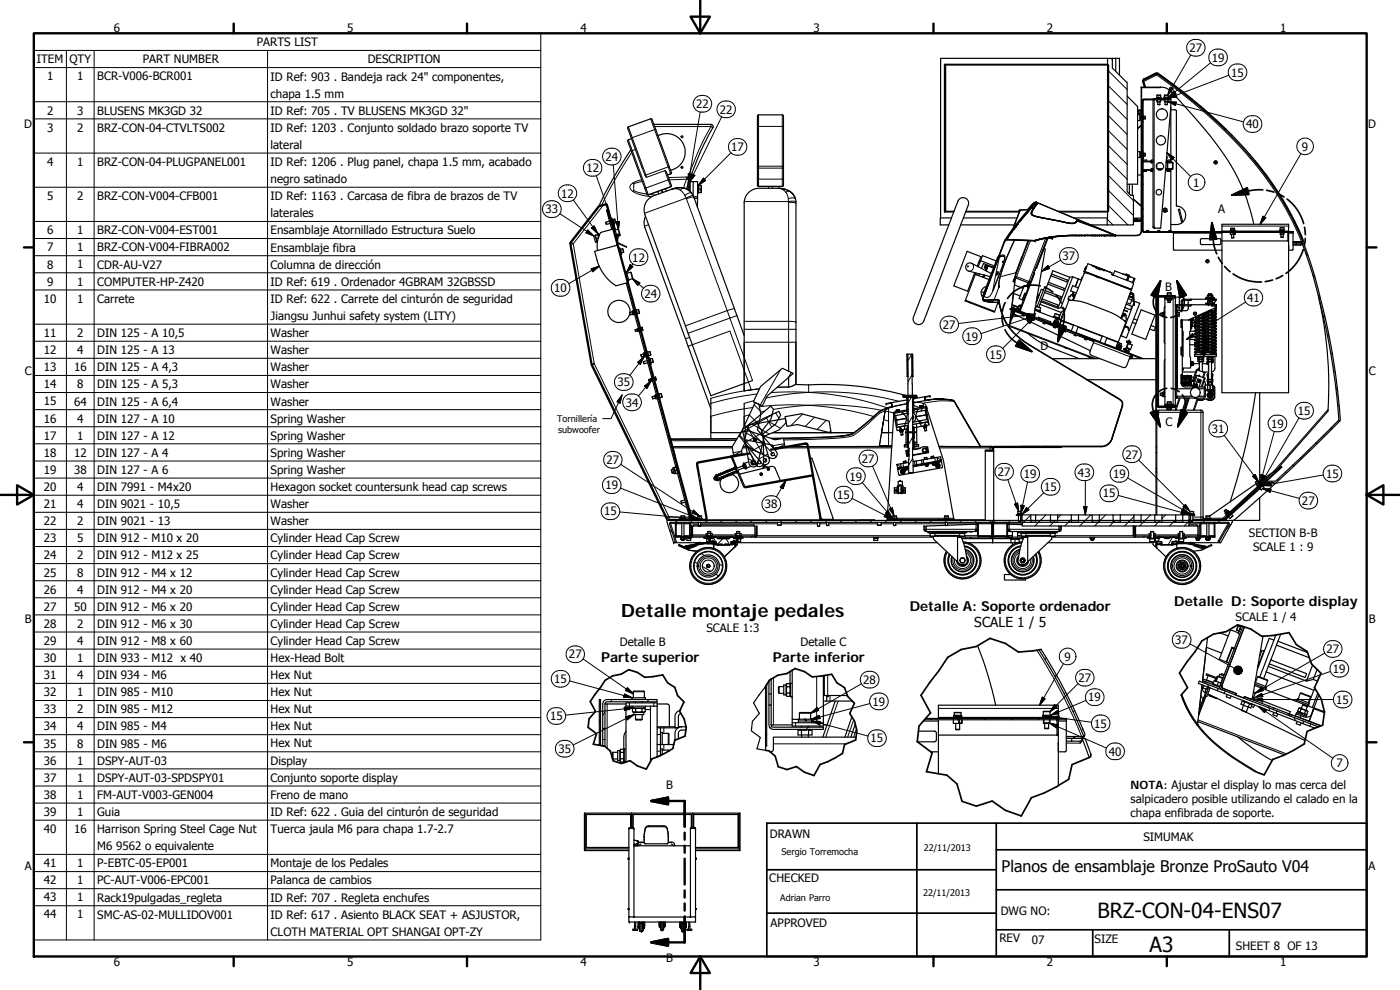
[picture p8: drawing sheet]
<svg xmlns="http://www.w3.org/2000/svg" width="420mm" height="297mm" viewBox="0 0 420 297" stroke-linecap="round" stroke-linejoin="round" font-family="sans-serif">
<defs><g id="words">
<g font-size="6.3">
<text x="329.4" y="275.4">BRZ-CON-04-ENS07</text>
<text x="345" y="285.6">A3</text>
</g>
<text font-size="5.5" x="186.5" y="185">Detalle montaje pedales</text>
<text font-size="4.8" x="300.6" y="261.8">Planos de ensamblaje Bronze ProSauto V04</text>
<g font-size="4.1">
<text x="273" y="183.3">Detalle A: Soporte ordenador</text>
<text x="352.4" y="181.9">Detalle D: Soporte display</text>
<text x="292.4" y="188.2">SCALE 1 / 5</text>
<text x="180.4" y="198.7">Parte superior</text>
<text x="232" y="198.7">Parte inferior</text>
</g>
<g font-size="3.5">
<text x="34.2" y="9.6">6</text>
<text x="104.2" y="9.6">5</text>
<text x="174.2" y="9.6">4</text>
<text x="244.2" y="9.6">3</text>
<text x="314.2" y="9.6">2</text>
<text x="384.2" y="9.6">1</text>
<text x="77.1" y="13.9">PARTS LIST</text>
<text x="357" y="15.6">27</text>
<text x="11.1" y="19">ITEM</text>
<text x="20.8" y="19">QTY</text>
<text x="42.9" y="19">PART NUMBER</text>
<text x="110.4" y="19">DESCRIPTION</text>
<text x="363.7" y="18.5">19</text>
<text x="369.5" y="23">15</text>
<text x="14.1" y="24.1">1</text>
<text x="23.1" y="24.1">1</text>
<text x="29.2" y="24.1">BCR-V006-BCR001</text>
<text x="81.2" y="24.2">ID Ref: 903 . Bandeja rack 24&quot; componentes,</text>
<text x="81.2" y="29.3">chapa 1.5 mm</text>
<text x="14.1" y="34.4">2</text>
<text x="23.1" y="34.4">3</text>
<text x="29.2" y="34.4">BLUSENS MK3GD 32</text>
<text x="81.2" y="34.4">ID Ref: 705 . TV BLUSENS MK3GD 32&quot;</text>
<text x="208.9" y="32.4">22</text>
<text x="216" y="34.1">22</text>
<text x="7.3" y="38.4">D</text>
<text x="14.1" y="39.5">3</text>
<text x="23.1" y="39.5">2</text>
<text x="29.2" y="39.5">BRZ-CON-04-CTVLTS002</text>
<text x="81.2" y="39.6">ID Ref: 1203 . Conjunto soldado brazo soporte TV</text>
<text x="374" y="38.5">40</text>
<text x="410.6" y="38.4">D</text>
<text x="81.2" y="44.7">lateral</text>
<text x="219.5" y="45.4">17</text>
<text x="390.7" y="45.2">9</text>
<text x="14.1" y="49.8">4</text>
<text x="23.1" y="49.8">1</text>
<text x="29.2" y="49.8">BRZ-CON-04-PLUGPANEL001</text>
<text x="81.2" y="49.8">ID Ref: 1206 . Plug panel, chapa 1.5 mm, acabado</text>
<text x="176" y="51.7">12</text>
<text x="181.7" y="48.3">24</text>
<text x="81.2" y="55">negro satinado</text>
<text x="168.4" y="59.3">12</text>
<text x="358.1" y="56">1</text>
<text x="14.1" y="60">5</text>
<text x="23.1" y="60.1">2</text>
<text x="29.2" y="60.1">BRZ-CON-V004-CFB001</text>
<text x="81.2" y="60.1">ID Ref: 1163 . Carcasa de fibra de brazos de TV</text>
<text x="81.2" y="65.2">laterales</text>
<text x="163.7" y="64.1">33</text>
<text x="365.6" y="63.9">A</text>
<text x="14.1" y="70.3">6</text>
<text x="23.1" y="70.3">1</text>
<text x="29.2" y="70.3">BRZ-CON-V004-EST001</text>
<text x="81.2" y="70.4">Ensamblaje Atornillado Estructura Suelo</text>
<text x="14.1" y="75.4">7</text>
<text x="23.1" y="75.4">1</text>
<text x="29.2" y="75.5">BRZ-CON-V004-FIBRA002</text>
<text x="81.2" y="75.5">Ensamblaje fibra</text>
<text x="14.1" y="80.6">8</text>
<text x="23.1" y="80.6">1</text>
<text x="29.2" y="80.6">CDR-AU-V27</text>
<text x="81.2" y="80.7">Columna de dirección</text>
<text x="189.8" y="78.5">12</text>
<text x="318.9" y="78.1">37</text>
<text x="14.1" y="85.7">9</text>
<text x="23.1" y="85.7">1</text>
<text x="29.2" y="85.7">COMPUTER-HP-Z420</text>
<text x="81.2" y="85.8">ID Ref: 619 . Ordenador 4GBRAM 32GBSSD</text>
<text x="166.3" y="87.7">10</text>
<text x="193.4" y="89.4">24</text>
<text x="349.7" y="87.3">B</text>
<text x="13.1" y="90.8">10</text>
<text x="23.1" y="90.8">1</text>
<text x="29.2" y="90.8">Carrete</text>
<text x="81.2" y="91">ID Ref: 622 . Carrete del cinturón de seguridad</text>
<text x="374.3" y="90.6">41</text>
<text x="13.1" y="101.1">11</text>
<text x="23.1" y="101.1">2</text>
<text x="29.2" y="101.1">DIN 125 - A 10,5</text>
<text x="81.2" y="96.1">Jiangsu Junhui safety system (LITY)</text>
<text x="81.2" y="101.2">Washer</text>
<text x="283" y="98.7">27</text>
<text x="13.1" y="106.3">12</text>
<text x="23.1" y="106.2">4</text>
<text x="29.2" y="106.3">DIN 125 - A 13</text>
<text x="81.2" y="106.3">Washer</text>
<text x="289.8" y="102.2">19</text>
<text x="297" y="107.6">15</text>
<text x="312.2" y="104.9">D</text>
<text x="7.4" y="112.6">C</text>
<text x="13.1" y="111.4">13</text>
<text x="22.2" y="111.4">16</text>
<text x="29.2" y="111.4">DIN 125 - A 4,3</text>
<text x="81.2" y="111.4">Washer</text>
<text x="410.8" y="112.6">C</text>
<text x="13.1" y="116.5">14</text>
<text x="23.1" y="116.5">8</text>
<text x="29.2" y="116.5">DIN 125 - A 5,3</text>
<text x="81.2" y="116.6">Washer</text>
<text x="185.3" y="116">35</text>
<text x="13.1" y="121.6">15</text>
<text x="22.2" y="121.7">64</text>
<text x="29.2" y="121.7">DIN 125 - A 6,4</text>
<text x="81.2" y="121.7">Washer</text>
<text x="187.8" y="122">34</text>
<text x="389.5" y="124.5">15</text>
<text x="13.1" y="126.8">16</text>
<text x="13.1" y="131.9">17</text>
<text x="23.1" y="126.8">4</text>
<text x="23.1" y="131.9">1</text>
<text x="29.2" y="126.8">DIN 127 - A 10</text>
<text x="29.2" y="131.9">DIN 127 - A 12</text>
<text x="81.2" y="126.8">Spring Washer</text>
<text x="81.2" y="132">Spring Washer</text>
<text x="349.7" y="127.8">C</text>
<text x="363.7" y="129.9">31</text>
<text x="381.5" y="128.4">19</text>
<text x="13.1" y="137.1">18</text>
<text x="22.2" y="137.1">12</text>
<text x="29.2" y="137.1">DIN 127 - A 4</text>
<text x="81.2" y="137.1">Spring Washer</text>
<text x="337.8" y="137.6">27</text>
<text x="13.1" y="142.2">19</text>
<text x="22.2" y="142.2">38</text>
<text x="29.2" y="142.2">DIN 127 - A 6</text>
<text x="81.2" y="142.2">Spring Washer</text>
<text x="182" y="139.3">27</text>
<text x="258.7" y="138.9">27</text>
<text x="299.4" y="142.9">27</text>
<text x="307.3" y="143.4">19</text>
<text x="323.5" y="143">43</text>
<text x="334" y="143.4">19</text>
<text x="398" y="143.4">15</text>
<text x="13.1" y="147.3">20</text>
<text x="23.1" y="147.3">4</text>
<text x="29.2" y="147.3">DIN 7991 - M4x20</text>
<text x="81.2" y="147.3">Hexagon socket countersunk head cap screws</text>
<text x="181.7" y="146.9">19</text>
<text x="251.3" y="149.7">15</text>
<text x="255" y="144.2">19</text>
<text x="313.4" y="147.3">15</text>
<text x="331" y="149.3">15</text>
<text x="13.1" y="152.4">21</text>
<text x="23.1" y="152.4">4</text>
<text x="29.2" y="152.4">DIN 9021 - 10,5</text>
<text x="81.2" y="152.4">Washer</text>
<text x="181.3" y="154.6">15</text>
<text x="229.5" y="152.5">38</text>
<text x="390.7" y="151.5">27</text>
<text x="13.1" y="157.5">22</text>
<text x="23.1" y="157.5">2</text>
<text x="29.2" y="157.5">DIN 9021 - 13</text>
<text x="81.2" y="157.6">Washer</text>
<text x="374.8" y="161.1">SECTION B-B</text>
<text x="13.1" y="162.7">23</text>
<text x="13.1" y="167.8">24</text>
<text x="23.1" y="162.6">5</text>
<text x="23.1" y="167.8">2</text>
<text x="29.2" y="162.7">DIN 912 - M10 x 20</text>
<text x="29.2" y="167.8">DIN 912 - M12 x 25</text>
<text x="81.2" y="162.7">Cylinder Head Cap Screw</text>
<text x="81.2" y="167.9">Cylinder Head Cap Screw</text>
<text x="376.1" y="165.3">SCALE 1 : 9</text>
<text x="13.1" y="173">25</text>
<text x="23.1" y="173">8</text>
<text x="29.2" y="173">DIN 912 - M4 x 12</text>
<text x="81.2" y="173">Cylinder Head Cap Screw</text>
<text x="13.1" y="178.1">26</text>
<text x="23.1" y="178.1">4</text>
<text x="29.2" y="178.1">DIN 912 - M4 x 20</text>
<text x="81.2" y="178.1">Cylinder Head Cap Screw</text>
<text x="13.1" y="183.2">27</text>
<text x="22.2" y="183.2">50</text>
<text x="29.2" y="183.2">DIN 912 - M6 x 20</text>
<text x="81.2" y="183.3">Cylinder Head Cap Screw</text>
<text x="7.4" y="186.9">B</text>
<text x="13.1" y="188.4">28</text>
<text x="23.1" y="188.4">2</text>
<text x="29.2" y="188.4">DIN 912 - M6 x 30</text>
<text x="81.2" y="188.4">Cylinder Head Cap Screw</text>
<text x="212" y="189.7">SCALE 1:3</text>
<text x="370.8" y="186.3">SCALE 1 / 4</text>
<text x="410.8" y="186.9">B</text>
<text x="13.1" y="193.5">29</text>
<text x="23.1" y="193.5">4</text>
<text x="29.2" y="193.5">DIN 912 - M8 x 60</text>
<text x="81.2" y="193.5">Cylinder Head Cap Screw</text>
<text x="170.8" y="197.6">27</text>
<text x="186" y="193.9">Detalle B</text>
<text x="240.2" y="193.9">Detalle C</text>
<text x="352.7" y="193.3">37</text>
<text x="398.1" y="196">27</text>
<text x="13.1" y="198.6">30</text>
<text x="13.1" y="203.8">31</text>
<text x="23.1" y="198.6">1</text>
<text x="23.1" y="203.7">4</text>
<text x="29.2" y="198.6">DIN 933 - M12 x 40</text>
<text x="29.2" y="203.8">DIN 934 - M6</text>
<text x="81.2" y="198.6">Hex-Head Bolt</text>
<text x="81.2" y="203.7">Hex Nut</text>
<text x="319.5" y="198.2">9</text>
<text x="400" y="201.9">19</text>
<text x="13.1" y="208.9">32</text>
<text x="23.1" y="208.9">1</text>
<text x="29.2" y="208.9">DIN 985 - M10</text>
<text x="81.2" y="208.9">Hex Nut</text>
<text x="166.3" y="204.9">15</text>
<text x="259.1" y="205.2">28</text>
<text x="323.6" y="204.6">27</text>
<text x="13.1" y="214">33</text>
<text x="23.1" y="214">2</text>
<text x="29.2" y="214">DIN 985 - M12</text>
<text x="81.2" y="214">Hex Nut</text>
<text x="261.9" y="211.7">19</text>
<text x="326.6" y="210.5">19</text>
<text x="401" y="211.1">15</text>
<text x="13.1" y="219.1">34</text>
<text x="23.1" y="219.1">4</text>
<text x="29.2" y="219.1">DIN 985 - M4</text>
<text x="81.2" y="219.1">Hex Nut</text>
<text x="165.1" y="216.1">15</text>
<text x="328.4" y="218.3">15</text>
<text x="13.1" y="224.3">35</text>
<text x="23.1" y="224.3">8</text>
<text x="29.2" y="224.3">DIN 985 - M6</text>
<text x="81.2" y="224.2">Hex Nut</text>
<text x="167.6" y="225.9">35</text>
<text x="261.3" y="222.8">15</text>
<text x="332.7" y="226.7">40</text>
<text x="13.1" y="229.4">36</text>
<text x="23.1" y="229.4">1</text>
<text x="29.2" y="229.4">DSPY-AUT-03</text>
<text x="81.2" y="229.4">Display</text>
<text x="401.1" y="230.2">7</text>
<text x="13.1" y="234.6">37</text>
<text x="13.1" y="239.7">38</text>
<text x="23.1" y="234.5">1</text>
<text x="23.1" y="239.7">1</text>
<text x="29.2" y="234.6">DSPY-AUT-03-SPDSPY01</text>
<text x="29.2" y="239.7">FM-AUT-V003-GEN004</text>
<text x="81.2" y="234.6">Conjunto soporte display</text>
<text x="81.2" y="239.7">Freno de mano</text>
<text x="199.9" y="236.8">B</text>
<text x="339.3" y="236.7">NOTA: Ajustar el display lo mas cerca del</text>
<text x="13.1" y="244.8">39</text>
<text x="23.1" y="244.8">1</text>
<text x="29.2" y="244.8">Guia</text>
<text x="81.2" y="244.9">ID Ref: 622 . Guia del cinturón de seguridad</text>
<text x="339.3" y="240.9">salpicadero posible utilizando el calado en la</text>
<text x="339.3" y="245.1">chapa enfibrada de soporte.</text>
<text x="13.1" y="250">40</text>
<text x="22.2" y="250">16</text>
<text x="29.2" y="250">Harrison Spring Steel Cage Nut</text>
<text x="81.2" y="250">Tuerca jaula M6 para chapa 1.7-2.7</text>
<text x="231.1" y="251.4">DRAWN</text>
<text x="29.2" y="255.1">M6 9562 o equivalente</text>
<text x="343.2" y="252.3">SIMUMAK</text>
<text x="7.4" y="261.1">A</text>
<text x="13.1" y="260.2">41</text>
<text x="23.1" y="260.2">1</text>
<text x="29.2" y="260.2">P-EBTC-05-EP001</text>
<text x="81.2" y="260.2">Montaje de los Pedales</text>
<text x="410.8" y="261.1">A</text>
<text x="13.1" y="265.3">42</text>
<text x="23.1" y="265.3">1</text>
<text x="29.2" y="265.3">PC-AUT-V006-EPC001</text>
<text x="81.2" y="265.4">Palanca de cambios</text>
<text x="230.9" y="264.6">CHECKED</text>
<text x="13.1" y="270.5">43</text>
<text x="13.1" y="275.6">44</text>
<text x="23.1" y="270.4">1</text>
<text x="23.1" y="275.6">1</text>
<text x="29.2" y="270.5">Rack19pulgadas_regleta</text>
<text x="29.2" y="275.6">SMC-AS-02-MULLIDOV001</text>
<text x="81.2" y="270.5">ID Ref: 707 . Regleta enchufes</text>
<text x="81.2" y="275.7">ID Ref: 617 . Asiento BLACK SEAT + ASJUSTOR,</text>
<text x="300.3" y="274.5">DWG NO:</text>
<text x="81.2" y="280.8">CLOTH MATERIAL OPT SHANGAI OPT-ZY</text>
<text x="231.3" y="278.2">APPROVED</text>
<text x="299.9" y="282.6">REV</text>
<text x="309.7" y="283.3">07</text>
<text x="328.5" y="283">SIZE</text>
<text x="370.9" y="285.1">SHEET 8 OF 13</text>
<text x="34.2" y="289.9">6</text>
<text x="104.2" y="289.9">5</text>
<text x="174.2" y="289.9">4</text>
<text x="199.9" y="288.8">B</text>
<text x="244.2" y="289.9">3</text>
<text x="314.2" y="289.9">2</text>
<text x="384.2" y="289.9">1</text>
</g>
<g font-size="2.7">
<text x="167.2" y="126.7">Tornillería</text>
<text x="167.5" y="130">subwoofer</text>
<text x="234.5" y="256.6">Sergio Torremocha</text>
<text x="277.3" y="255.2">22/11/2013</text>
<text x="277" y="268.7">22/11/2013</text>
<text x="234.2" y="270.2">Adrian Parro</text>
</g>
</g></defs>
<g fill="#000">
<circle cx="343.1" cy="46.8" r=".18"/>
<circle cx="343.2" cy="46.8" r=".18"/>
<circle cx="179.3" cy="72.6" r=".18"/>
<circle cx="305.4" cy="64.9" r=".18"/>
<circle cx="306.1" cy="63.1" r=".18"/>
<circle cx="310.7" cy="72.3" r=".18"/>
<circle cx="311" cy="60.7" r=".18"/>
<circle cx="315" cy="71.3" r=".18"/>
<circle cx="315.4" cy="71.2" r=".18"/>
<circle cx="328.1" cy="79.7" r=".18"/>
<circle cx="334.7" cy="70.7" r=".18"/>
<circle cx="334.8" cy="70.6" r=".18"/>
<circle cx="351.1" cy="69.5" r=".18"/>
<circle cx="353.7" cy="62.8" r=".18"/>
<circle cx="370.2" cy="70.3" r=".18"/>
<circle cx="295.3" cy="90.1" r=".18"/>
<circle cx="295.3" cy="90" r=".18"/>
<circle cx="297.1" cy="83" r=".18"/>
<circle cx="297.5" cy="82.1" r=".18"/>
<circle cx="299.5" cy="90" r=".18"/>
<circle cx="299.8" cy="85.7" r=".18"/>
<circle cx="299.8" cy="85.9" r=".18"/>
<circle cx="299.8" cy="90.1" r=".18"/>
<circle cx="299.8" cy="90.8" r=".18"/>
<circle cx="299.9" cy="91" r=".18"/>
<circle cx="306.2" cy="93.2" r=".18"/>
<circle cx="306.3" cy="92.1" r=".18"/>
<circle cx="312.1" cy="93.3" r=".18"/>
<circle cx="317.8" cy="95.4" r=".18"/>
<circle cx="318.2" cy="96.9" r=".18"/>
<circle cx="318.4" cy="96.4" r=".18"/>
<circle cx="318.5" cy="96.2" r=".18"/>
<circle cx="331.3" cy="81" r=".18"/>
<circle cx="336.5" cy="95.2" r=".18"/>
<circle cx="338" cy="82.3" r=".18"/>
<circle cx="338.1" cy="82.3" r=".18"/>
<circle cx="339.6" cy="86.8" r=".18"/>
<circle cx="339.8" cy="88" r=".18"/>
<circle cx="354.5" cy="96.5" r=".18"/>
<circle cx="354.5" cy="96" r=".18"/>
<circle cx="354.8" cy="96" r=".18"/>
<circle cx="354.8" cy="91.5" r=".18"/>
<circle cx="360.8" cy="94.1" r=".18"/>
<circle cx="362.7" cy="91.4" r=".18"/>
<circle cx="363.6" cy="91.4" r=".18"/>
<circle cx="363.6" cy="89.8" r=".18"/>
<circle cx="196.7" cy="113.8" r=".18"/>
<circle cx="279.1" cy="118.8" r=".18"/>
<circle cx="279.1" cy="118.9" r=".18"/>
<circle cx="336" cy="104.9" r=".18"/>
<circle cx="336.1" cy="104.8" r=".18"/>
<circle cx="336.2" cy="104.6" r=".18"/>
<circle cx="338.9" cy="102.7" r=".18"/>
<circle cx="339" cy="102.6" r=".18"/>
<circle cx="339.4" cy="106.9" r=".18"/>
<circle cx="339.4" cy="107.3" r=".18"/>
<circle cx="354.5" cy="104.2" r=".18"/>
<circle cx="354.5" cy="114.7" r=".18"/>
<circle cx="354.5" cy="113" r=".18"/>
<circle cx="354.5" cy="104.8" r=".18"/>
<circle cx="357.5" cy="115.5" r=".18"/>
<circle cx="357.5" cy="114.4" r=".18"/>
<circle cx="361.7" cy="117.5" r=".18"/>
<circle cx="361.7" cy="118" r=".18"/>
<circle cx="362.3" cy="107.6" r=".18"/>
<circle cx="362.4" cy="115.3" r=".18"/>
<circle cx="362.5" cy="116.9" r=".18"/>
<circle cx="363.4" cy="117.5" r=".18"/>
<circle cx="363.8" cy="116.9" r=".18"/>
<circle cx="364" cy="108.5" r=".18"/>
<circle cx="364" cy="107.9" r=".18"/>
<circle cx="219.8" cy="137.1" r=".18"/>
<circle cx="265.9" cy="121.1" r=".18"/>
<circle cx="266" cy="121.2" r=".18"/>
<circle cx="272.6" cy="128.1" r=".18"/>
<circle cx="272.6" cy="129.6" r=".18"/>
<circle cx="273.9" cy="128" r=".18"/>
<circle cx="274.3" cy="134.3" r=".18"/>
<circle cx="276.1" cy="121.8" r=".18"/>
<circle cx="277" cy="121.7" r=".18"/>
<circle cx="215.1" cy="142.6" r=".18"/>
<circle cx="215.4" cy="143.9" r=".18"/>
<circle cx="215.7" cy="142.4" r=".18"/>
<circle cx="216" cy="143.7" r=".18"/>
<circle cx="216.2" cy="142.2" r=".18"/>
<circle cx="216.8" cy="142" r=".18"/>
<circle cx="217.2" cy="143.2" r=".18"/>
<circle cx="217.9" cy="141.5" r=".18"/>
<circle cx="218.3" cy="142.7" r=".18"/>
<circle cx="218.4" cy="141.3" r=".18"/>
<circle cx="218.8" cy="142.5" r=".18"/>
<circle cx="219" cy="141" r=".18"/>
<circle cx="219.4" cy="142.3" r=".18"/>
<circle cx="219.6" cy="140.8" r=".18"/>
<circle cx="219.9" cy="142" r=".18"/>
<circle cx="220.5" cy="141.8" r=".18"/>
<circle cx="221" cy="141.6" r=".18"/>
<circle cx="243.8" cy="142.8" r=".18"/>
<circle cx="368.9" cy="153.5" r=".18"/>
<circle cx="202.2" cy="162.8" r=".18"/>
<circle cx="345.3" cy="160.7" r=".18"/>
<circle cx="345.3" cy="160.1" r=".18"/>
<circle cx="346.2" cy="160.1" r=".18"/>
<circle cx="353.8" cy="162.3" r=".18"/>
<circle cx="354" cy="160.7" r=".18"/>
<circle cx="354" cy="160.1" r=".18"/>
<circle cx="354.9" cy="160.1" r=".18"/>
<circle cx="361.7" cy="163.9" r=".18"/>
<circle cx="286.2" cy="215.3" r=".18"/>
<circle cx="317.2" cy="216" r=".18"/>
<circle cx="317.6" cy="216" r=".18"/>
<circle cx="380" cy="206" r=".18"/>
<circle cx="394.1" cy="213" r=".18"/>
<circle cx="394.3" cy="212.5" r=".18"/>
<circle cx="317.6" cy="222.9" r=".18"/>
<circle cx="175.6" cy="254.7" r=".18"/>
<circle cx="188.7" cy="257.5" r=".18"/>
<circle cx="188.7" cy="248.6" r=".18"/>
<circle cx="190.3" cy="248.6" r=".18"/>
<circle cx="191.6" cy="252.8" r=".18"/>
<circle cx="207.2" cy="248.6" r=".18"/>
<circle cx="208.7" cy="248.6" r=".18"/>
<circle cx="208.8" cy="257.5" r=".18"/>
<circle cx="188.7" cy="272.6" r=".18"/>
<circle cx="188.9" cy="276.6" r=".18"/>
<circle cx="191.6" cy="278.1" r=".18"/>
<circle cx="191.6" cy="278.4" r=".18"/>
<circle cx="191.8" cy="276.9" r=".18"/>
<circle cx="191.8" cy="276.6" r=".18"/>
<circle cx="191.8" cy="278.4" r=".18"/>
<circle cx="191.8" cy="278.3" r=".18"/>
<circle cx="191.8" cy="278.1" r=".18"/>
<circle cx="191.9" cy="277.1" r=".18"/>
<circle cx="191.9" cy="276.6" r=".18"/>
<circle cx="192.5" cy="279.5" r=".18"/>
<circle cx="192.9" cy="276.6" r=".18"/>
<circle cx="192.9" cy="277.1" r=".18"/>
<circle cx="192.9" cy="278.1" r=".18"/>
<circle cx="192.9" cy="278.4" r=".18"/>
<circle cx="193" cy="276.9" r=".18"/>
<circle cx="193" cy="276.6" r=".18"/>
<circle cx="193.2" cy="278.1" r=".18"/>
<circle cx="193.4" cy="278.4" r=".18"/>
<circle cx="197.9" cy="277.9" r=".18"/>
<circle cx="198.2" cy="278" r=".18"/>
<circle cx="198.2" cy="277.7" r=".18"/>
<circle cx="198.7" cy="279.1" r=".18"/>
<circle cx="199.3" cy="278" r=".18"/>
<circle cx="199.3" cy="277.7" r=".18"/>
<circle cx="204.2" cy="278.1" r=".18"/>
<circle cx="204.2" cy="278.4" r=".18"/>
<circle cx="204.4" cy="276.9" r=".18"/>
<circle cx="204.4" cy="276.6" r=".18"/>
<circle cx="204.5" cy="278.1" r=".18"/>
<circle cx="204.5" cy="278.4" r=".18"/>
<circle cx="204.5" cy="278.3" r=".18"/>
<circle cx="204.5" cy="276.6" r=".18"/>
<circle cx="204.5" cy="277.1" r=".18"/>
<circle cx="204.9" cy="279.5" r=".18"/>
<circle cx="205.6" cy="278.1" r=".18"/>
<circle cx="205.6" cy="278.4" r=".18"/>
<circle cx="205.6" cy="277.1" r=".18"/>
<circle cx="205.6" cy="276.6" r=".18"/>
<circle cx="205.6" cy="276.9" r=".18"/>
<circle cx="205.7" cy="276.9" r=".18"/>
<circle cx="205.7" cy="276.6" r=".18"/>
<circle cx="205.8" cy="278.1" r=".18"/>
<circle cx="208.8" cy="272.6" r=".18"/>
</g>
<g fill="none" stroke="#000" stroke-width=".36">
<path d="M283.4 19.3v44.3M283.7 19.5v43.9M283.8 19.5v43.9M332.4 19.5h-48.7l-.3-.2h49v44.3h-14.4M332.4 17.5h-50.1v47.9M332.4 17.5h1.4v2.9l4.5 4.3v32.8l1.1 1.1h.8v8.9h-7.9l.1-3.9 .3-.2v-43.9l-.3-.2zM332.6 19.5v43.9M333.8 17.5h1v3.9M334.8 17.5h1.2v5M196.2 37.3h17.2l.6 .4-.1 .6a81.2 81.2 0 0 0-7.2 16.3v-.1M227.4 34.5h7.4l.3 .2v20a.88 .88 0 0 1-.3 1.2h-7.1a1.71 1.71 0 0 1-.4-1.8zM338.3 28.8l3.1 3.2v23.3h-3.1"/>
<path d="M341.4 34.4h.7M341.4 36.2h.7M341.4 33.3h1.1M341.4 33h1.1M341.4 34h1.1M341.4 38.5l1.1-.8-1.1 1M342.1 34.4v1.8M342.1 34.4l.3 .3v1.1M342.4 35.8h.1M342.4 35.8l-.3 .4M342.5 26.2l5.8 .1zM342.5 34.7l-.1 1.1"/>
<path d="M342.5 35.5h.3M342.5 35.1h.3M342.8 34.2v13.3M342.9 29.9l.4-.2h3.1v.3l-3.3 .1v4.1h-.3zM343.1 34.2v13.3M343.1 34.8h.1l-.1 .9M343.1 23.8l4.1-2a154 154 0 0 1 20.8 17l-.3 .2a156.9 156.9 0 0 0-20.6-16.8l-3.9 1.9 .5 1.9-.3 .1-.5-1.8zM343.1 34.8v1M343.2 34.9h.5v.8h-.5M343.4 30l-.3 .3M343.4 26.1v.1M343.7 26l.1 .2"/>
<path d="M346 30v38.1M346.4 30h.9M346.4 29.6l-.3 .1M347.1 29.4h1.3M347.2 29.2l.1-.7 1 .1v.6M347.2 30v.5h1.1v-.5M347.3 30v.5h1v-.5M347.3 30h1M347.4 29.5v.1M347.4 31.3h.7M347.4 30.5v.8M347.7 29.2l.1 .2"/>
<path d="M347.7 29.2h-.6v.4M347.7 29.2h.1M347.7 29.2h.7v.4M348.1 30.5v.8M348.2 29.5v.1M348.3 26.2l2 .4a130 130 0 0 1 19.9 24.3 57 57 0 0 1 6.1 16.4M348.3 29.7h3.1v.3h-3.1M348.3 29.7l-1.9-.1 5 .1M348.3 29.7v.8h-1v-.5M349.3 29.4h1.4v.2M349.5 29.2v-.7l1.1 .1v.6M349.6 29.5v.1"/>
<path d="M349.7 31.3h.6M349.7 30.5v.8M349.9 29.2l.1 .2M349.9 29.2h-.6v.4M349.9 29.2h.1M349.9 29.2h.7v.2M350.3 30.5v.8M350.4 29.5v.1M350.5 30v.5h-1v-.5v.5h1v-.5v.5h-1v-.5M351.4 32.9h1.3l.3 .4v28.5a2.78 2.78 0 0 1 2.8 2.9 2.78 2.78 0 0 1-3 2.7h-1.4M351.4 32.1l-3.1 36.1-.2 .3M351.4 30v18.3"/>
<path d="M367.7 39l4.5 4.6 4.2 4.8M368 38.8l5.8 6.1 2.8 3.3M189.3 44.9a122.8 122.8 0 0 0-9.5 16.7M189.5 41.6l-1 .4-.1 .4 5.5 15a.88 .88 0 0 0 .7 1.1l6.7-2.5a1.67 1.67 0 0 0-.4-1.8l-.9-2.5M192.7 50.3l-4.3-12.1 7-2.6 .3 .2 5.5 15.1a.9 .9 0 0 1 .1 1.3l-.9 .3M197.4 57.4l.3 .8M197.5 40.7a5.6 5.6 0 0 1 7.8 3 5.6 5.6 0 0 1-4.1 7.4M198.5 57.1l.2 .7M198.7 57l.3 .7M199.7 56.6l.3 .7M201.6 56.8a4.8 4.8 0 0 1 5.9 1.1M201.6 56.8a4.9 4.9 0 0 1 5.9 1.1"/>
<path d="M201.6 56.8l-5.4 1.9a4.4 4.4 0 0 0-2.6 5.7l19.7 54.3 12.6-4.5M206.2 56h.3M206.5 55.3l-.5 1.4M206.7 54.6v.1M206.8 54.7v2.5M207.1 54.7h-.6v2.2M207.5 57.9l.5 .8M208 58.7l15.3 42M208 54.5h-.9v2.9M208 54.5h1.4l-.1 4.6M208 54.5v4.2M208.2 59.1h1.1"/>
<path d="M208.3 59.5h1M209.3 59.5v2.7M209.3 59.1v.4M209.4 55.5h.2v1.7v.7h-.3M209.6 57.7h.1M209.6 55.8h.1M209.7 56.7v1.1h.7M209.7 56.7h.7M210.4 55.7l.1 .5M210.4 56.7v.6M210.4 55.7h-.7v1M210.4 57.3v.5"/>
<path d="M210.5 56.2l-.1 1.1M210.5 56.2l-.1 .5M230.7 55.9v.6M231.8 55.9v.6M233.5 56.5a4.9 4.9 0 0 1 5.2 3.1M233.5 56.5h-5.7a4.4 4.4 0 0 0-4.5 4.4v56.4M238.7 59.6l.2 1.3v54.5M287.8 59.8a1.75 1.75 0 0 1 2.4 0 1.75 1.75 0 0 1 .1 2.5l-12.7 33a1.95 1.95 0 0 1-1.1 1.8 1.95 1.95 0 0 1-2-.3 3.5 3.5 0 0 1 .3-3.5zM338.9 55.3v2.9M339.8 55.3v3.3M340.2 59.8l2.3 1.9M340.2 59.7l2.3 2"/>
<path d="M341.4 45.5h.7M341.4 47.3h.7M341.4 52.5h1.1M342.1 45.5v1.8M342.1 45.5l.3 .3v1.1M342.4 46.9h.1M342.4 46.9l-.3 .4M342.5 45.8l-.1 1.1M342.5 46.6h.3M342.5 46.2h.3M342.8 47.5h.3v5.6h-.3zM342.8 53.1v11.7"/>
<path d="M343.1 48.3h2.8v.3h-2.8M343.1 45.9v1M343.1 53.1v11.7M343.1 50.9h2.8v.2h-.5M343.1 51.1h2.3M343.1 46h.6v.8h-.5M343.1 46.8h.1M343.2 46l-.1 .8M343.4 48.3l-.3-.3h1.1v.3M344.1 51.1v.3h-1l.3-.3M345.3 48.6h.2v.3h.5M345.3 51.1h.1"/>
<path d="M345.4 51.1v.3h.6M345.9 48.3h.1M345.9 48.6h.1M345.9 50.9h.1M345.9 51.1h.1M346 48h-.5v.3h-.2M346 50.5h-.5v.4h-.2M347.2 49.3v1.2M347.5 50.8h1.2M349.8 50.9h1.6v.2h-1.6M350 48.3h1.4v.3h-1.4M350.1 48.6h.2"/>
<path d="M350.1 46.9l.2 .4-.2 .5M350.2 48.6h-.2l2 .2v2h-1.5M350.3 51.1v.3h1.1v-.3M350.3 50.8l-.2 .1M350.5 48.8h1.4l-.1 1.9h-1.3zM350.5 48.6l-.2 .3v1.7l.2 .2h-.7M350.6 48.6h.2M350.8 50.8l-.2 .1M351.4 48h-1v.3M351.4 48.6h.1M351.4 50.8v.1M351.4 51.4v17.8"/>
<path d="M369.6 40.4l-.2 .3M375.1 46.4l-.2 .2M376.4 48.4l.2-.2a87.4 87.4 0 0 1 14.5 24l-.5 .6h-1.4v-.3h1.8a91.4 91.4 0 0 0-14.6-24.1zM178.2 70.8l.4-.1 .5 1.8-.4 .2zM178.8 70.5l.2 1.1M178.8 70.5l-.2 .2M179 71.6l.3 1-.2-.1M179.3 70.4l-.5 .1M179.3 70.4l.3 .9M179.3 70.4l.2 .1M179.5 71.4l-.5 .2M179.7 61.7l2.2-.6 .3 .2 .6 1.9-.4 .1 .6 2.1-.3 .1-.7-2.5h.4l-.4-1.5-2.1 .5-8.6 11.1 6.4 36.1 22.6 46.4 .5 .2h6.6l-.4-1.4-.3 .1-.6-2.5h.3l.6 2.1 .3-.1 .5 1.9-.3 .2h-7.3l-22.8-46.6-6.4-36.5z"/>
<path d="M179.8 70.7l-.1-.7-.3 .1 .3 1M181.8 66.7l.2 .6M182.5 63.4l.3-.1 24.5 90.6-.4 .1zM182.7 65.5l.9 3.4M182.8 63.2v.1M182.9 66.4l-1.1 .3M183.1 67l-1.1 .3M183.4 65.6l.2-.1 .5 1.9-.2 .1M183.7 65.8h.1l.4 1.2-.2 .1M183.9 65.9l.6-.1 .2 .7v.3l-.6 .2M183.9 68.7l-3.6 1a8.2 8.2 0 0 0-1 5.5M184.3 68.8l.2-.1 .7 2.5-.3 .2"/>
<path d="M184.6 69l1.1-.1 .4 1.7-.6 .3M185.2 73.3l-.1 .3-6.6 1.8a15.3 15.3 0 0 0 4.9 9.3l1.5 1 3.3-.8M185.2 72.4l.2-2.3-.1 2.6M185.4 72.8l2.7 1.3-2.7-1.2M185.4 70.9l-.2 .1M185.8 74.5l.2-.1 .5 1.9-.2 .1M186.1 74.7a.45 .45 0 0 1 .3 .7l.2 .6h-.2M186.3 74.8l.6-.1 .3 .9-.6 .3M193.7 64.9a4.4 4.4 0 0 0-.1 3.4l19.7 54.3M285.5 65.4h-3.3v2.1h2.5M286.3 63.4h-2.6l-.3 .2h2.8M288.3 67.5h15.8"/>
<path d="M289.1 65.4h15.9M289.8 63.6h15.8M289.9 63.4h15.8M293.3 79.9l1.1-2.9-4.2-1.6-4 10.4 4.2 1.6 2.2-5.6M293.8 78.5l.4 .1M294.3 78.2l.6-1.5 4 1.6M296.1 79.7l-.1 .4M296.1 79.8l-.5-.1-.2 .6 .4 .2M296.1 79.7l.1 .1M296.3 79.7l-.3 1M296.4 79.5l-.6 1.7M296.5 79.8l-.5 1.5 .4-1.1"/>
<path d="M296.5 79.8l1.7 .6M296.6 79.7l1.6 .6M296.6 79.6l-.1 .2M298.4 79.8l-4.1-1.6-.7 1.8M299.4 77.2l.3 .1-4.4 11.5-.3-.1zM299.7 77l-.3 .2M299.7 77.3h.1M300 77.1l1.3-.2 .2 .4v.6l-3.5 9.3M301 78.4l-.1 .4zM301.2 76.9h.1M301.5 72.3l.1 .1M301.5 72.3l-6.6 17.3"/>
<path d="M301.5 72.3l-1.7 4.5h.1M301.6 72.4l-6.3 16.5M301.7 72.1l-.1 .3M301.7 72l.4-.1-.6 .4zM302.1 72l8.3 .3a57.3 57.3 0 0 1 16.8-1.6h13a1.86 1.86 0 0 0 1.9-.4 1.86 1.86 0 0 0 .5-1.9v-42.2l-.1 41.7a3.2 3.2 0 0 1-.7 2.6l-18.2 .1a46.6 46.6 0 0 0-12.9 1.6M302.1 71.9v.1M302.1 71.9l8.4 .3M302.1 71.9l-.6 .4M302.2 71.9l-.1 .1M302.7 71l-.6 .9M304 69.1l-1.9 2.8M304.5 72.1l-2.4 5.3-1.4 3.8-.6 2-.3 2.4"/>
<path d="M304.9 66.4l-.5 1.3M305.2 65.4l-.2 .4M305.5 64.8l-.2 .3M305.7 64.1l-.1 .3M305.8 63.2l.3-.1zM305.8 63.8l-1.8 4.8M305.9 63.6l-.1 .2M306 63.3l-.1 .2M306.1 63.1v.1M306.1 63.1l-.3 .7M306.1 66.3l-2.5 3.4M306.7 77l-1.8 4.9"/>
<path d="M308.4 73.1l-.2 .1M308.6 72.2l-3.8 10.4M308.6 62.8v.1M308.6 62.8l-.1 .1M308.7 62.9l-2.6 .2M308.7 72.2l-4 10.6M309 62.5l.6-.2-3.5 4M309.6 62.3l-3.5 4M309.6 62.3l-3.4 4 3.4-4 .6 .2-.7 1.4a1.11 1.11 0 0 0 1.3 1l10.8 2.2 1-.2 .8-.6 11.5 4.4M309.6 62.3l-.6 .2M309.6 64.1h.1M309.6 63.8v.1"/>
<path d="M309.6 63.7v.5l.3 .4M309.6 64.3v.1M309.8 61.4l-1.2 1.4M310.1 61.8l-.4 .3M310.2 61.1h.1M310.2 61.1l-.4 .3M310.3 61l-.1 .1M310.3 60.9l-4.2 5.1-4.5 6.2 2.8-4.1zM310.5 61.3l-.3 .2M310.7 72.2h-.2M310.9 60.8l-.2 .2M311 60.7l-1.4 1.6"/>
<path d="M311 60.7l-1.4 1.6 .6 .2 1.2-1.7M311 60.7l.4 .1M311 60.7h.1M311 60.7l-.7 .2-1.7 1.9M311 60.7h-.1a3.3 3.3 0 0 0-2 1.7l-.4 .5M311.2 61.1l-.5 .8M311.4 60.8l-1.5 2.1-.4 1a1.11 1.11 0 0 0 1.3 1l10.8 2.2 1.2-.3 .9-.8M311.4 60.8l-1.2 1.8M311.4 61l-1.8 2.7M311.4 60.9l-1.4 1.9-.4 1.1a1.12 1.12 0 0 0 1.3 1l10.2 2.1 1.5-.2 .9-.8h.1h-.1l-.9 .8-1.5 .2-9.6-1.9a2.06 2.06 0 0 1-1.9-1v-.4M311.4 60.9l12.2 5M311.4 60.9l-1.8 2.8"/>
<path d="M312 71.8l-1.4 .3M313.3 74.7l.2-.1 .2 .2-3.4 19.9-.2 .2-.9-.3M314.3 71.4l-4.1 10.5M314.5 71.4l-3.4 9M314.7 71.4h.1M314.7 71.4v.1M314.7 71.5h.2M314.8 71.4l-.1 .1M314.8 71.4h.1M314.9 71.4v.1M314.9 71.3v.1M315 71.2l-1.5 .2"/>
<path d="M315 71.4l.8 .3M315 71.3l-.1 .2M315.5 71.2l.4 .2M315.9 71.4l-.1 .3M316.5 71l-6 1.2M317.5 63.4h14.9M318 70.8l-3.8 .5-3.5 .9M321.5 70.6h.6M322.3 65.4h10M323.6 66.1l-1.4 .9M323.7 66l11.1 4.6M323.7 66l-.3 .3 11.3 4.3"/>
<path d="M326.2 70.6h.1M327.4 67.5h4.9M327.5 79.5h.1M327.5 79.5l5.8 2.2M327.6 70.6h1.3M328.1 79.7l3.2 1.3M328.1 79.7l-.1 .2 .9 .3 .1 .3 1.1 .4 .3-.1 .9 .4v-.2M328.1 79.7l-1.6-.6-.9 2.3M328.1 79.8l3.2 1.2M328.1 79.7v.1M330.1 70.6h2.6M332 70.6h.5"/>
<path d="M333.7 70.6h-.5M334 70.6h.3h-6a58.7 58.7 0 0 0-17.6 1.6M334.6 70.6h-14.1l-4.1 .4M334.7 70.6h.1M334.8 70.6h.1M340.2 66.1h2.3M340.2 65.7h1.1v.2h-1.1M340.2 66.4h2.3M340.2 65.4h2.3M342.8 64.8h.3v4.5l.2 .2h43.2v.2h-43.2l-.5-.4zM343.1 69.2l.3 .3M344.2 69.5v-.3h.5v.3"/>
<path d="M346 68.1h.4l.2 .4M346 68.1l.4 .4h1.7M346.2 68.1l.2 .2M346.4 68.3h.1M347.5 69.5v-.3h.6v.3M348.3 68.4l-.2 .1M349 62.7l.7-.3 .6 .3v.7l-.6 .4-.7-.4zM351.3 69.4l-.2 .1M351.4 69.2l-.1 .2M351.4 69.2l-.3 .3 .3-.3h-.6v.3M352.2 69.7l.1 5.3 14.4 .1M355 66.7l-1-3.9h-.3l1 4.1"/>
<path d="M360.4 71.7l5.8-.1 .2 .3v1.3l-.3 .2h-5.5l-.3-.4zM366.7 69.3h20M366.7 72.3h19.8M366.7 69.5v-2.2h20v2.2M366.7 69.7v48.1h20v-45.5M369.2 69.7v.6h.9M369.3 69.2l1.3 .1M369.4 69v-.5h1l.1 .5M369.6 70.3v1M369.6 71.3h.7M369.9 69.2l-.6-.2v.3M370.1 69.3h.1"/>
<path d="M370.2 69.3h.1M370.3 70.3v1M370.6 69.2v-.2h-.7l.1 .2M370.6 69.3h.1M370.6 69.7v.6h-.4v-.6l-.1 .6M370.6 69.7v.6h-.4M370.7 69.7v.6h-.6M384.2 69l.1-.7h1v.7M384.2 69.7v.6h1.1v-.6M384.3 69.7v.6h.9v-.6l.1 .6h-1zM384.4 69.3h.1M384.4 70.3v.8"/>
<path d="M384.4 71.1h.7M384.6 69h.1M384.6 69h-.5v.3M384.6 69l.1 .2M384.7 69h.7l.1 .3M384.7 69l.1 .2M385.1 70.3v.8M385.2 69.3h.1M385.5 69.2h-1.4M386.5 69.7h.1M386.5 69.5h.2M386.5 69.5h.2v2.8h-.2z"/>
<path d="M386.7 69.7h.1M386.7 69.5h1.4v.2h-1.4zM388.1 72.8h.8M388.1 73.3h.8M388.1 69.7l-.1 5.3-1.3 .1v-1.5M388.1 72.5h1.1M388.9 72.8l1.8 .1-.2 .4h-1.6zM390.7 72.8l.4 .1a178.8 178.8 0 0 1 9.7 39.5l1.2 10.1 .2 3.7-7.8 7.8-11.7 11.1-.4-.3h-2.2l.5-.4h2.1a312.8 312.8 0 0 0 19.1-18.5 202.7 202.7 0 0 0-11.1-53.1zM390.7 72.9l-.4 .7M187.8 81.8l.3-.1 .6 2.4-.2 .2M187.9 84.9l2.3 8.3M188.1 82l1.2-.3 .3 .5 .3 1.3-1.2 .4"/>
<path d="M189 93.8l.1 .7M189.1 93.8a3.3 3.3 0 0 0-4.4-3.6 3.3 3.3 0 0 0-1.3 5.4 3.3 3.3 0 0 0 5.5-1l.1-.5M189.6 93.5l.3-.1 .2 .9a.42 .42 0 0 1-.4-.2 .42 .42 0 0 1 0-.4zM189.7 93.6l-.7 .2M189.9 94.3l-.8 .2M189.9 93.3l.2 .6M189.9 93.3v.1M190.1 93.9l.1 .5M190.1 94.4h.1M190.2 93.2l.1 .6M190.2 93.2h.1M190.2 93.2l-.3 .1"/>
<path d="M190.2 94.4h.1M190.2 93.2l.1 .1M190.3 93.3l.2 1M190.3 93.8l.2 .5M190.3 93.8l-.2 .1M190.4 93.4l-.1 .1M190.5 94.3l1.1 4.3M190.5 93.1h-.2l.3 1.3 .2-.1M190.5 94.3h.1M190.5 94.3l-.3 .1M190.6 94l-.1 .1M190.7 99l.1 .4"/>
<path d="M190.8 93l.2-.1 .3 1.3-.2 .1M191.2 98.7h.2l.2 .6-.2 .1zM191.2 98.8l-.5 .2M191.3 99.3l-.5 .1M191.5 98.6v.4M191.5 98.6l-.1 .1M191.5 99l.2 .4M191.6 99.3v.1M191.6 92.9h.1M191.6 92.9l-.6 .1M191.6 98.6l.1 .3M191.6 98.6h-.1"/>
<path d="M191.6 99.4h.1M191.6 98.6h.1M191.7 92.9l.2 1-.6 .2M191.7 98.6l.1 .7M191.7 98.9l.1 .4M191.7 98.9l-.2 .1M191.8 99.3l1.8 6.6M191.8 99.3l-.1 .1M191.9 98.7h-.2M191.9 98.4l.1 .7M192 99.1l.2 .2M192 99.1h-.1"/>
<path d="M192.4 99l.5 .1M192.7 98.2l-.4 .4M192.7 98.2l.2 .9M192.7 98.2h.1M291 85.9l.3 .1M292.7 82.3l4.1 1.6M292.7 82.3l-3 7.8M292.9 81.9l-.2 .4M294 82.2l-.3 .5-1-.4M294.5 87.5l.8 .3M294.9 89.6l.2 .4 .2 .1M294.9 89.6l.4 .4"/>
<path d="M295 88.7l.2 .2M295.1 83l-.2 .2M295.1 90l.9 .4 2.9 .3M295.2 82.5l-.2 .7M295.3 90v.1M295.3 90l4.5-.1a18.7 18.7 0 0 0 10.5 14.4l22.6 13.5a10.9 10.9 0 0 1 4 3v1.1l-2.6 8a5.2 5.2 0 0 1-2 3.6l-1.8 .5h-11.9l11.9-.1M295.3 88.8h.1M295.3 90.1l.6 .3M295.3 90l.1 .1M295.3 88.9l-.4 .7M295.5 89.9l.2 .1M295.5 82.6l-.3 .6"/>
<path d="M295.8 80.5l.1 .1M295.9 86l.1 .1M296 80.1l-.2 .4M296 80.1h.1M296 86a1.99 1.99 0 0 0-.9 3.3M296.1 90.4l1.1 .2M296.1 80.1h-.1M297.5 90.7h.7M297.5 82.1l-5.9-3.1a1.25 1.25 0 0 0-1.7 .7 1.25 1.25 0 0 0 .9 1.6l6.3 1.7M297.8 90.7h.2M298 80.3h.2M298.2 80.3l-3.1-1.2-.5 1.5"/>
<path d="M298.4 89.9h-.1M298.9 90.7h.1M298.9 90.7l.7 .1M299.2 81.9v.2zM299.4 82v.2zM299.5 81.5l-.4 1.1zM299.5 90.8l.4 .2M299.5 90l.1 .7M299.5 90.7l-1.1 2.9-8.7-3.4 8.8 3.3M299.5 90l.3 .2M299.5 90l-4.2 .1M299.6 90.6h.1"/>
<path d="M299.6 90.7v.1M299.6 90.7h.1M299.6 90.8h.2M299.7 90.8h.1M299.8 90.2v.6M299.8 90.2a17.7 17.7 0 0 0 10 13.9l24.6 14.8a4.8 4.8 0 0 1 2.5 2.1l-3.2 10.6M299.8 90.8l.1 .1M299.8 90.3v.1M299.8 90.6v.2M299.8 90.8l.1 .2M299.9 91v.2a15.6 15.6 0 0 0 3.1 7.1v-.4l25.2 9.7M303.1 96.7v.4"/>
<path d="M303.2 92.5l2.5 1-.1 .3-2.5-1zM303.2 96.2l.4-3.2-.7 5.3M303.4 94.5l.3 .4M303.7 93.4l-.1 .3 .4 .4-.8 2.1M303.7 93.4l.4 .2M303.8 95l.1 .1M303.8 93.1l-.1 .3M303.9 92.6l2 .7M303.9 92.6l-.1 .2M304 94.5l-.9 2.2M304.1 94.5l-1 2.6M304.1 93.6h.2"/>
<path d="M304.1 93.6l-.1 .7M304.2 93.3l.1 .2M304.3 93.4l-.1 .1M304.3 94.2l4.6 2.2M304.4 91.8l-.2-.3 1.3 .6M304.4 93.3l.2 .1-.4 1.2-.2-.1zM304.5 94.3v.2l1 .3M304.7 82.8l-.7 1.7 .2 .1 .7-1.7M304.7 82.8l.4 .2-.2 .4 3.8 1.5 .1-.4M304.9 81.9l-.1 .7M304.9 81.8v.1M305 92.9l.4 .2"/>
<path d="M305 92.9v.1M305.1 92.9v.1M305.3 92.5h.2M305.3 92.5h.1M305.4 92.2h.1M305.6 93.8l7.8 3M305.6 91.9l-.2 .6M305.6 91.9h.1M305.7 91.9l.6 .2M305.7 91.9l-.3 .7M305.7 93.2h.2M305.7 93.5l7.8 3"/>
<path d="M305.8 92.6l-.2 .6M306.1 92.8l-.9-.3-.2 .4M306.2 93.2l.1 .3 1.9 .7M306.2 88.8l-2-.8-.6 4.2 1.4 .6-.8-.4 .2-.6 1 .3-.1 .4M306.2 93.2h.1M306.2 93.1v.2M306.2 93l.2 .5 1.8 .7M306.3 92.1l-.2 .7M306.5 91.8l-.6-.2-.1 .3M306.5 91.7h-.4M306.8 90l.3 .1M306.9 94.3l-.1 .3 .5 .2 .1-.3"/>
<path d="M307.1 86.5l-2.6-1 .2-2.1-1.1 9.3v-.2l.3 .1M307.8 88.1h-.2l-.8 1.9M307.9 88.1l-.4-.1-.7 2M308.2 94.2l-.1 .2 1 .4 .1-.2M308.3 100a28 28 0 0 0 8 4.7l7.6 2.9M308.4 85.9h.1M308.4 86.1l-1-.4-1.5 3.9 .9 .4M308.7 85.3l-.4-.1-.1 .5 .3 .1M308.7 85.2l-.3 .7M308.7 85.2h.1M308.8 84.5l.1 .1h-.1M308.8 84.5l.4 .1"/>
<path d="M308.9 96.4l.6 .2M308.9 96.4l.5 .3M309 84.5l-.6 1.7 .2 .1M309.1 95.7l-.2 .7M309.1 95.7l.6 .3M309.2 95.2h-.3l-.1 .4 .3 .1M309.2 94.6l3.9 1.5M309.2 94.6l-.1 .2M309.3 95.2l-.2 .5M309.4 96.6l17.8 8.6M309.4 95.3l.5 .2M309.5 96.6l-.1 .1"/>
<path d="M309.7 96l-.2 .6M309.9 95.5l-.2 .5M309.9 95.5l.3 .2M310 95.5v.1M310.2 95.5h.1M310.2 94.8l.2 .3M310.2 81.9l.3 .1M310.2 81.9l-4.2 11.2-.1 .3 .3 .3M310.2 95.6l-.1 .5-.4-.1M310.3 94.6l.2 .3M310.4 94l.3 .1-.2 .6M310.5 82l-4.3 11.2"/>
<path d="M310.5 95.7l-.1 .3-.2-.1M310.6 93.1l7.9 3M310.6 92.9l1.5 .6-.1 .1M310.6 92.7l1.5 .5M310.7 92.3l.1 .1M310.7 92.7l.4-.8 1.2 .5-.3 .8M310.9 80.3l.2 .1M311 90.5h.1M311.1 90.5v.1M311.1 80.4h-.2l-.6 1.5 .2 .1M311.4 88.5l.1 .1M311.5 88.5l-.3 .8"/>
<path d="M311.6 95.5l.1-.3 3.6 1.4-.1 .3M311.8 88.5h-.3M311.8 88.5l-.7 2M311.8 88.5h.1M312.1 93.2v.1M312.1 93.3v.1M312.1 93.2l-.1 .3M312.1 91.3l-.3 .9M312.1 91.3l6.4 2.4M312.4 90.6l-.3 .7M312.5 90.2l-.1 .4 5.1 1.9M312.7 89.7l4.8 1.8-.2 .6-4.8-1.9"/>
<path d="M312.7 89.7l-.2 .5M313.1 96.7l-.1 .3 .5 .2 .2-.3M313.1 87.1l-.6-.3-1.6 4.2M313.1 96.1v.2M313.1 96.1l2.2 .8M313.5 87.7l-.8 2M313.5 96.5l3.6 1.4-.1 .3-3.6-1.4zM313.7 87.2l4.8 1.8-.2 .6-4.8-1.9M313.7 87.2l-.2 .5M314.1 86.2l-.6-.2-2.3 6M314.4 85.2l-.7 2M314.6 84.7l4.8 1.8-.2 .6-4.8-1.9"/>
<path d="M314.6 84.7l-.2 .5M315.2 97.1l.1-.2 2.5 1M315.4 82.7l-.8 2M315.6 82.2l.4-1 5 2M315.6 82.2l4.8 1.9-.2 .5-4.8-1.9M315.6 82.2l-.2 .5M316 97.2h.1M316.2 96.9v-.2l1.2 .5M316.2 95l1.6 .7-.1 .1M316.2 95l-.1 .2M316.2 95.1l.1-.2 1.5 .5M316.2 96.8l.1-.2 .5 .2"/>
<path d="M316.3 97.9l-.2 .3 .5 .2 .2-.3M316.3 96.5l.2 .1M316.3 96.5l.3 .1M316.4 94.9l.3-.8 .6 .2 .7 .4-.3 .7M316.5 96.1l1.2 .5M316.5 96.1l-.2 .4M316.5 96.1l.3 .2M316.6 96.6l.6 .2M316.8 96.8h.1M316.8 96.3l.6 .2M316.8 96.3l-.2 .3M316.8 96.8v.1v-.1"/>
<path d="M316.8 96.8l.7 .2-.1 .2M317 95.7l-.2 .5M317 95.7l.6 .2M317 98.2l7.8 3M317.1 97.9l11 4.2-.1 .3-3.2-1.2 .1-.3M317.2 96.8l.3 .1M317.4 96.5l-.2 .3M317.4 96.5l.3 .1M317.4 97.2v.1M317.5 96.9l-.2 .1M317.6 95.9l-.2 .5M317.7 96.6l-.2 .3"/>
<path d="M317.8 95.4h.1M317.8 95.4l-.1 .3M317.8 95.4v.2M317.8 97.9l13.7 5.2M318.1 97.1a2.08 2.08 0 0 1-2-.2l-.1 .3M318.4 92.3l-.9 .2M318.4 92.3l1.1 .4M318.4 96.3v.1M318.4 96.2l-.6 1.7M318.4 96.2h.1M318.5 96.1v.1M318.5 96.1l-.4 1.1"/>
<path d="M318.5 93.7l-.7 1.7M318.5 96.2l3.7 1.4M318.5 96.1l17.1 6.5M318.5 96.1l2.3-6 3.5 .3 2.5 .8 7.5 3 1.5 .9 2.1 1.6-2.3 5.9M318.5 96.1l-.1 .1M319.4 99.1l-.2 .3 .6 .2 .1-.3M319.5 92.7l-1.2 3.3M319.5 92.7l-1 1M320.9 88.9h.1M320.9 88.9l.3 .1M320.9 88.9l-.3 .8 .7 .4M321 83.2l-3.5 9.3"/>
<path d="M321.2 90l-.1 .1M321.2 90.1h.1M321.9 83.1l1.7 .6-.9 2.3M321.9 88.5l.4-.2-.2 .6M321.9 83.1l-.9 .1M321.9 83.1l-3.5 9.2M322 88.2h.1M322 88.2l-.1 .3M322 88.2l.5 .2-.2 .6M322.1 87.6l-.3 .9M322.2 97.6l-.7 1.7M322.2 97.5v.1"/>
<path d="M322.3 89l-.4 1.1M322.3 89l-.5-.2 .1-.3-.4-.1-.4 .6M322.3 89v.6M322.4 89.3h.1M323.5 98.1l7.3 2.8M323.5 98.1l-.6 1.7M323.6 98l-.1 .1M323.6 86.4l-1.7-.7-.6 1.6 1.7 .6M324.6 84.1l-1-.4-.8 2.3M324.9 83.2h-.2l-.3 .8M325.3 81.4l.2 .3M325.3 81.4h.1"/>
<path d="M325.6 81.5h.1M325.6 81.6l-3.5 8.5M325.6 81.5v.1M325.6 81.5l13.9 5.4M325.6 80.8l-.3 .6M325.6 81.4l13.9 5.5M325.6 81.4v.1M325.7 81.7l.7 .3M325.8 81.6l-.1 .1M325.9 80.1l-.3 .7M325.9 80.1l-.2 .4M326 80.1h.1"/>
<path d="M326 80.1h-.1M326.1 80.1l-.2 .5-.2-.1-.1 .3M326.5 82h-.1M326.5 81.9v.1M329 83l.7 .3M329 83h.1M329 82.9v.1M329.7 83.2v.1M329.8 83.2h-.1M331.3 81l2.4 .9-.1 .4M333.3 81.7l.1 .1M333.3 81.7h.1"/>
<path d="M336.6 95.1l-.1 .1M336.6 95.1h.1M336.6 95h.1M336.6 95v.1M336.7 94.8h.1M336.9 94.2l.2 .1M337 82.2l1 .1M337 94.7l-.4 .3M337 94.7l-.4 .9M337.2 94l-.2 .6M337.3 94l.5 .2-.1 .3M337.3 94h-.1"/>
<path d="M337.3 93l1.1 .4-.1 .1-1-.4M337.4 96.3h.1M337.5 97.9v.1l.6 .1M337.5 97.7l1.1 .5 .2 .8h-.2l-.1-.7-1.1-.5M337.6 96.2l-.1 .1M337.6 94.5l-.3 .3M337.6 94.5l-.1 .3-.5-.1M337.6 94.5l.4 .2-.1 .7 .2 .1-.3 .8-.2-.1M337.7 94.5l.2 .1M337.9 94.6h.1M337.9 82.3h.1M338 82.3l.8 .4"/>
<path d="M338 91.2l1.7 .7-.4 1.1-1.7-.7M338 82.3h.1M338.1 84.1l.4-1.3-4-1.5-.4 1.2-.5-.2 6.3 2.5 .3 .4-.6 1.6 .1-.3M338.1 82.3h.1M338.1 82.3v.1M338.2 82.3l-.1 .1M338.6 89.6l1.1 .4M338.7 82.6h.1M338.8 89l1.1 .5M338.8 82.7h.1M338.8 82.7l.5 .4M338.9 88.8l1.1 .4z"/>
<path d="M338.9 83l-.5 1.2M338.9 83l1.4 .5M338.9 83l-.6 1.1M339.2 87.8l.4 .2-.2 .3-.3-.1M339.3 87.7v.1M339.3 87.8l.2 .1M339.4 87.8l.1 .1M339.5 87.9h.1M339.6 86.8l-3.2 8.7M339.6 88.1h.2M339.6 90.2l.6 .2M339.7 87.9l.1 .1"/>
<path d="M339.7 90l-.5 1.2-1.1-.4M339.8 96.7l1.1 .4M339.8 88l.4 .3 .1 3.4-.2-3.4-.3-.2M339.8 88v.1M339.9 89.5l-.2 .5M340 89.2l-.1 .3M340 89.2l.2 .1M340.1 88.7l-.1 .5M340.3 95.7l1 .4M340.3 91l-2.7 6.8M340.3 83.5l-.4 1.3M340.3 83.5l.3 .1-.5 1.5"/>
<path d="M340.4 90.5h.1M340.4 90.7l.1-.3 1.5 .6-4 10.4-1.5-.6 1.1-2.8M342.5 93l4.1 1.6-2.8 7.2-4.1-1.6zM345.4 97.7l1.4 .5-.4 1-1.4-.5M346.9 88.7l.2 35.3zM347.3 91.6v12.1M347.5 88.8l5.2-.1v.2l-5.1 .1-.1 2.6h-.2v-2.4zM347.5 89.2h2.1M347.5 91.6v12.1M348.3 94v.7M348.3 94.7h.5M348.3 94h.5"/>
<path d="M348.8 93.8h.2v1h-.2zM349 94.8l.1 .2M349.1 93.7v.3M349.1 94.7v.3M349.1 94v.7M349.1 93.7l-.1 .1M349.1 94.7h.2M349.1 94h.2M349.1 95h.2M349.1 93.7h.2M349.3 93.7l.1 .1M349.3 93.7v.3"/>
<path d="M349.3 94v.7M349.3 94.7v.3M349.4 94.9v7.5l.2 .7M349.4 94.8l-.1 .2M349.6 89.4h.3M349.6 91.9l-.2 1.8M349.6 93.7h-.2v1.3h.2M349.9 89.4v.3h-.3M349.9 89.4h2.8M350.2 88.7v-.2h1.4v.2M350.2 89.4v.2h1.4v-.2M350.2 89.9h.4"/>
<path d="M350.2 89.7v.2M350.2 89.7h.4M350.2 89.9l.2 .1M350.3 88.5l.1-.6h1v.6M350.4 90h1v.2h-1zM350.4 89.6l-.2 .1M350.6 90.7h.6M350.6 88.9v.1M350.6 90.2v.5M350.6 89.7h.6M350.6 89.9h.6M350.6 89.7v.2"/>
<path d="M351.2 89.9h.3M351.2 89.7v.2M351.2 89.7h.3M351.2 88.9v.1M351.2 90.2v.5M351.4 89.6l.1 .1M351.5 89.7v.2M351.5 89.9l-.1 .1M352.1 89.4v.3h-.6M352.7 89.2l1.2 .1v2.1M352.7 93.2h.3M352.7 91.6h.3"/>
<path d="M352.7 91.4h1.8M353 91.6v1.6M353 93.7h.2v1.3h-.2M353 92h.2v1.2M353 93.2v23.4M353.2 93.8h.7v1l-.7 .1M353.2 92.1h.7v1.1M354.5 98.2h.3v6h-.3v2.3M354.5 98.2h.3M354.8 99.9h.3M354.8 99.4h.2M354.8 99.3l.3 .2v7.4l-.3 .2"/>
<path d="M354.8 96v10.5l-.3-.1M354.8 91.4h9.9M354.8 93.2l.1-1.3 2.5-.1v-.4v.4h-.8v.9l-.3 .4-3.3 .1M355.2 91.4l-.7 .5v1.3M356.3 91.4l.3-.3v-1h.8v-.3v.3l-2.5 .1-.1 1.3-1.8 .1M356.7 96h.6v3.3l-.2 .2v7.4l.2 .2v3.3h-2.5M356.7 96h-2.2v2.2M357.1 95.8v.2M357.2 99.4h1.4M357.3 95.7v.3M357.6 95.6v2.4M357.6 96.7h.4v1.3h-.4"/>
<path d="M357.6 98v.7h-.3M357.8 96.7v1.3M358 95.4v1h-.4M358 96.8h.6v1l-.6 .1M358.1 95.4v.7h-.1M358.6 93.9l.5 .1M358.6 97.6l1.3 .2M358.8 95.8l1.1 .1M358.8 95v1h-.7M358.9 93.7l-.7 .3M359 93.9h-.2M359 94.9l.9 .1"/>
<path d="M359.1 94.3l-.6 .2M359.9 94.7v.4M359.9 95.6v.5M359.9 96.5v.5M359.9 97.4v.5M359.9 98.3v.5M359.9 99.3v.4M360.8 94.6v.5M360.8 95.5v.5M360.8 96.4v.5M360.8 97.3v.5M360.8 98.3v.4"/>
<path d="M360.8 99.2v.5M360.8 94.7h.5M360.8 95.6l.5 .1M360.8 96.5l.5 .1M360.8 97.4l.5 .1M360.8 98.4h.5M360.8 99.3h.5M361.3 95.4l-2.5 .3M361.3 93.9l1.4 .2M361.8 94l-1 .1M361.8 99.6l-2.7 .2a.37 .37 0 0 0-.6 .3 .37 .37 0 0 0 .5 .4l.9 .1v-.4M361.8 98.6l-1.4 .2a1.81 1.81 0 0 0-1.9 .5l1.4 .3"/>
<path d="M361.8 97.7l-1.4 .2a2.03 2.03 0 0 0-1.9 .5l.1 .2 1.3 .1M361.8 94.9l-3 .4M361.8 95.9l-1.4 .1a1.81 1.81 0 0 0-1.9 .5l1.4 .4M361.8 96.8l-3.2 .4M361.8 91h2.7v.2h-2.7zM361.8 89.3h2.7v.3h-2.7zM362 89.6v.2M362 91.2a.81 .81 0 0 0 1.2 .2 .8 .8 0 0 0 1.1-.2M362.3 94.1h.1M362.3 95h.1M362.3 95.9h.1M362.3 96.8v.1"/>
<path d="M362.3 97.8h.1M362.3 98.7h.1M362.3 99.6h.1M362.4 89.2l.1 .1M362.4 99.6h.1M362.4 90.9h.7M362.4 90.5h.7M362.4 90.9l.1 .1M362.4 90.5v.4M362.4 99.6l-.6 .1a2.91 2.91 0 0 1-2.4 .5l-.6 .1M362.4 98.7l-.8 .1a3.3 3.3 0 0 1-2.3 .5l-.5 .1M362.4 97.8l-.6 .1a3.9 3.9 0 0 1-2.7 .5l-.3 .1"/>
<path d="M362.4 96.8l-.6 .1a2.91 2.91 0 0 1-2.4 .6l-.6 .1M362.4 95.9l-.4 .1a.47 .47 0 0 0-.7 .4l-2.5 .2M362.4 95l-1 .2-.1 .3M362.4 94.1l-1 .2-.1 .3-1.7 .1M362.5 90.4l-.1 .1M362.5 88.7l-.1 .1M362.5 88.4h1.3v.3h-1.3zM362.7 88.8h-.4v.4h.4M362.7 89.2h.8M362.7 88.8v.4M362.7 88.8h.8M362.7 89.8h.9v.3v-.3v.3"/>
<path d="M362.7 88.4l.1-.3a.51 .51 0 0 1 .8 .3M362.7 89.8v.3M362.7 93.3h.1M362.7 93.7v.5M362.7 94.7v.4M362.7 95.6v.5M362.7 96.5v.5M362.7 97.4v.5M362.7 98.3v.5M362.7 99.3v.4M362.7 89.8h-7.7l-.5 .5v1.3M362.9 93.2h1.2"/>
<path d="M363.1 90.5h.7M363.1 90.9h.7M363.1 90.5v.4M363.5 89.2h.5M363.5 88.8v.4M363.5 88.8h.5M363.6 98.4l1.4 .3a.55 .55 0 0 1-.3 .5 .55 .55 0 0 1-.6-.1l-2.5 .3M363.6 99.3l1.4 .3a.46 .46 0 0 1-.2 .4 .46 .46 0 0 1-.5 .1l-2.7 .2M363.6 93.2h.1M363.6 93.6v.5M363.6 94.6v.5M363.6 95.5v.5"/>
<path d="M363.6 96.4v.5M363.6 99.2v.5M363.6 97.4l1.3 .2 .2 .2a3.7 3.7 0 0 1-2.7 .6l-.8 .1M363.6 89.8h1.1M363.7 95.6l1.3 .3a.46 .46 0 0 1-.2 .5 .46 .46 0 0 1-.5 0l-2.7 .2M363.8 97.3h-.2v.5M363.8 90.1h-1.3v.3h1.3M363.8 90.1v.3M363.8 93.7h-.2l1.3 .2 .2 .2a3.7 3.7 0 0 1-2.7 .6l-.8 .1M363.8 96.4l-.2 .1 1.4 .3a.45 .45 0 0 1-.2 .5 .45 .45 0 0 1-.5 0l-2.7 .3M363.8 90.4h.1M363.8 88.7l.1 .1"/>
<path d="M363.8 90.5l.1 .4M363.8 90.9h.1M363.8 90.5v.4M363.9 95.5l1 .2 .1 .2M363.9 97.3l.9 .1 .2 .4M363.9 98.2l1 .2 .1 .3M363.9 90.9l-.1 .1M363.9 99.3h.8l.3 .3M363.9 98.4l-.3-.1v.4M363.9 88.8h.1M363.9 89.2h.1M363.9 89.2l-.1 .1"/>
<path d="M363.9 96.5h.9l.2 .3M364 93.8l-.1-.2 1 .2 .1 .3M364 88.8v.4M364.3 89.6v.2M364.4 91.4h.7M364.6 92.6v.5M364.6 92.9l.4 .2-.1 .4-3.3 .4M364.6 92.8l.4 .4M364.6 99.4h.1M364.7 99.5l-.9 .1a3.7 3.7 0 0 0-2.5 .6l.2 .2 1.2 .2v-.4M364.7 97.7l-.9 .1a3.5 3.5 0 0 0-2.5 .5l.1 .3 1.3 .1M364.7 96.8l-.9 .1a3.5 3.5 0 0 0-2.5 .5l.1 .2 1.3 .2"/>
<path d="M364.7 95.8l-3.1 .4-.3 .2 .2 .4 1.2 .1M364.7 94.9l-.9 .1a3.5 3.5 0 0 0-2.5 .6l.1 .2 1.3 .1M364.7 94l-.9 .1a3.5 3.5 0 0 0-2.5 .6l.1 .2 1.3 .1M364.7 98.6l-2.8 .3a.37 .37 0 0 0-.5 .1 .37 .37 0 0 0 0 .4l1.3 .2M364.7 93.1l-2.1 .2M364.7 98.4l-.1 .1M364.7 97.5l-.1 .1M364.7 96.6h-.1M364.7 95.7h-.1M364.7 94.8h-.1M364.7 93.9h-.1M364.7 92.9h-.1"/>
<path d="M364.7 92.1h.4v.5h-1M364.7 91.9l.4 .2M364.7 91.4h.4M364.7 89.8h.4v.3h-1.3M364.7 92.1l-.2 .4-7.8 3.5M364.7 89.8v.8l-.7 .4M364.7 91.4v.7M365 95l-.2-.3h-1.2l1.4 .3a.44 .44 0 0 1-.2 .4 .44 .44 0 0 1-.5 0l-2.7 .3M365.1 91.4v.4h-1.5v-.4v.4M395.8 89.3a116.9 116.9 0 0 1 2.7 34.2l-15.3 17.3M192.4 106.4l.1 .7M193 106.1l.3-.1 .2 1h-.2z"/>
<path d="M193.1 106.2l-.7 .2M193.1 108.5l.2 .6M193.3 106.8l-.8 .3M193.3 105.9l.2 .5M193.3 105.9v.1M193.5 106.4l.1 .6M193.5 107h.1M193.6 105.8l-.3 .1M193.6 105.8l.1 .6M193.6 105.8h.1M193.6 105.8l.1 .1M193.7 105.9l.2 1"/>
<path d="M193.7 106.4l.2 .5M193.7 106.4h-.2M193.8 106h-.1M193.9 106.9l1.8 6.6M193.9 105.7h-.2l.2 .9 .3 .4M193.9 106.9l-.3 .1M193.9 106.7h.1M194.2 105.6l.2-.1 .2 .9 .1 .4h-.1M194.2 108.2l-1.1 .3M194.4 105.6l.6-.1 .3 .7v.3l-.6 .2M194.4 108.9l-1.1 .2M194.7 107.4h.2l.5 1.9h-.2"/>
<path d="M194.7 113.9l.1 .4M195 107.7l.1-.1 .4 1.3h-.2M195.2 107.7l.6-.1 .3 1-.7 .2M195.2 113.6h.2l.2 .6-.2 .1zM195.2 113.7l-.5 .2M195.3 114.2l-.5 .1M195.4 113.5v.1M195.4 113.5h.1M195.5 113.5l.1 .4M195.6 114.2l.1 .1M195.6 113.9l.1 .4M195.7 114.3h.1"/>
<path d="M195.7 113.5l.1 .3M195.7 113.5h.1M195.7 113.5h-.2M195.7 113.5l.2 .7M195.8 119l.1 .7M195.8 113.8l.1 .4M195.8 113.8l-.2 .1M195.8 114.2l1.2 4.3M195.9 114.2l-.2 .1M195.9 114.2h.1M195.9 113.3l.3 .9M195.9 113.6h-.1"/>
<path d="M196 114h-.1M196.4 113.9l.5 .1M196.4 118.7l.3-.1 .2 .9-.2 .1zM196.5 118.8l-.7 .2M196.7 119.4l-.8 .3M196.7 113.1l-.4 .4M196.7 113.1l.2 .9M196.7 113.1h.1M196.7 118.5h.1M196.7 118.5v.1M196.7 113.1l.3 .9M196.7 118.5l.2 .6"/>
<path d="M196.9 119.1l.1 .5M196.9 119.5l.1 .1M197 114h-.1M197 118.5l.1 .5M197 118.5l.3 1M197 118.5h-.3M197.1 118.6h.1M197.1 119l.2 .5M197.1 119l-.2 .1M197.3 118.3l-.1 .6 .3 .7 .1-.1M197.3 119.5l5.5 20.6M197.3 119.5l-.3 .1"/>
<path d="M197.4 119.3h-.1M197.6 118.2l.2-.1 .1 .6 .1 .7M197.8 118.2l.6-.1 .3 .9-.6 .3M213.3 119.5v10.3h8.9M228.2 116l6.6-5.5 3.3 1.5-7.9 6.9-1.4 2.9-2.7-1.3zM238.8 115.4h2a102.9 102.9 0 0 1 24.3 1.7l6.6 1.5M271.1 118.9v.3h4.1h-1.3M271.1 118.9h4.1v.3M271.5 118.6v.3M271.5 118.6h-.4v.3M272.1 119.7l.4 .1M272.1 106.3h.3l.1 6.6h-.3z"/>
<path d="M272.1 119.6h.1M272.2 119.6h.3M272.2 112.9h.3M272.4 106.3h.1M272.5 119.2h.1M272.5 112.9h.1M272.5 119.9l-4.9 .9M272.5 119.2h-1.4M272.5 119.2h1.4M273.7 106.3h.1M273.7 106.3h.2l.1 6.6h-.2zM273.8 112.9h.2"/>
<path d="M273.8 118.6l-.1-12.3h-1.3l.1 12.3M273.9 119.8h.3M273.9 119.2v10.4h-1.3l-.1-10.4M273.9 119.9h.2M273.9 119.2l.3 .1M273.9 119.3l.9 .2M274 118.6v.3M274.2 119.3h.1M274.2 119.9h.1M275 118.6v.3zM275 118.6h-3.5M277.4 119.1l-3.5 .6"/>
<path d="M277.4 119.1l1.7-.3-1.3 .3-.2 .3 .1 .7a17.9 17.9 0 0 1 8.6 .1l8 13.7h3.2l.4 .2v.9l-.1-.7-.3-.3h-3.3l-8-13.7a18.1 18.1 0 0 0-8.6-.1zM277.9 119.1l-.3 .3 .3 .7M279.1 118.8v.1M315.8 107.6h14.3M319.7 104.3l.4 .2M322.5 100.3l-.1 .3 .5 .2 .1-.3M325.6 101.5l-.1 .3 .5 .2 .1-.3M326.6 107l.4 .1M328 102.4l.3 .1M328.1 102.1l.3 .1M328.4 102.2l11 4.2M328.4 102.2l-1.3 3.5 .1 .7 .4 .3 9.6 3.6 .8-.4 1.4-3.5"/>
<path d="M330.8 100.9l-.7 1.7M330.8 100.8v.1M331.5 103.1l7.7 3M332.2 101.5l-.7 1.6M332.2 101.5l3.4 1.1M332.2 101.3v.2M334.9 104.4h-.1M335.2 103.7l.3 .5 .7 .4M335.2 103.9l.6 .1M335.3 103.8l.1 .1M335.3 103.8l.3 .1M335.4 104.1l1.1 .4"/>
<path d="M335.5 103.4l1.1 .5M335.5 103.4l-.2 .4M335.5 103.4l.3 .1M335.5 102.9h.1M335.6 103.9l.6 .2M335.6 102.6l-.7 1.8M335.8 104v.1M335.8 103.5l.5 .3M335.8 103.5l-.2 .4M335.8 104v.2M335.8 104.1l.7 .2-.1 .2M335.8 104.1l.1 .2"/>
<path d="M336 103l-.2 .4M336 103l.6 .2M336.2 104.6l-.2 .3M336.2 104.1l.3 .1M336.3 103.8l-.1 .3M336.3 103.8l.3 .1M336.4 100.6l.1 .1M336.5 104.5l-.3 .1M336.5 104.2l-.2 .1M336.6 103.2l-.2 .5M336.6 103.9l-.1 .3M337.3 104.9l.4 .2"/>
<path d="M337.4 104.5l-.1 .4M337.4 104.5l.4 .2M337.6 105.4l.4 .2M337.6 105.4l.1-.5 1.2 .5-.2 .4M337.7 105.4v.1M337.9 105l1.1-2.8-.1-.2-1.3 3.4M338.1 102.6h.1M338.1 102.6l.4 .2M338.1 104.6l.1 .1M338.2 102.3l-.1 .3M338.2 102.3l.5 .2M338.3 104.4l-.3 .7 .1-.5"/>
<path d="M338.3 104.4l.6 .2M338.3 105.7l.4 .1M338.3 105.2l-.2 .5M338.6 105.8l-.1 .1M338.7 103.1l1.1 .4-.6 1.6-.4-.2M338.7 105.8v.1M338.9 102.5l.1 .1M338.9 103.1l.2 .1M338.9 104.6l-.3 .7M338.9 107.6h8M338.9 102.6v.1M339 107.6h.1"/>
<path d="M339 102.6l-.2 .5 .1-.4M339 102.6l-.1 .1M339.1 102.5l.2 .1M339.1 102.5l-.2 .1M339.1 102.5l-.1 .1M339.2 106.1l3.9 1.5M339.2 103.2h-.1M339.2 106.1l-.1 .2M339.3 106.7l.1 .5M339.3 106.7l.2 .5M339.3 106.7l.1 .6zM339.3 106.7h.1"/>
<path d="M339.3 106.7v.1M339.3 102.6l.1 .1M339.4 102.7l-.2 .5M339.4 106.4l3.1 1.2M339.4 106.4l.4 .5-.1 .7M339.4 106.9v.1M339.4 107.2v.1M339.4 107.2h.1M339.5 107.2l-.2 .4M346.9 113.9h-20.7l9.5 5.8 1.1 1 .1 .6-.3 1.2-2.9 9.1M347.3 107.1v12.7M347.3 119.8h.2l.1 2.2h5.1v.3l-5.2-.1-.2-.4z"/>
<path d="M347.3 103.7h.2v3.4h-.2zM347.5 107.1v12.7M348.3 118v.7M348.3 118.7h.5M348.3 118h.5M348.8 117.8h.2v1h-.2zM349 118.8l.1 .2M349.1 117.7v.3M349.1 118.6v.4M349.1 118v.6M349.1 117.7l-.1 .1M349.1 118h.2"/>
<path d="M349.1 118.6h.2M349.1 119h.2M349.1 117.7h.2M349.3 117.7l.1 .1M349.3 117.7v.3M349.3 118v.6M349.3 118.6v.4M349.4 118.8l-.1 .2M349.5 119l.1 .1M349.6 107.9l-.2 .7v9.2M349.6 117.6h-.2v1.4h.2M352.7 119.4h.3"/>
<path d="M352.7 118h.1M352.7 117.5h.1M353 118.9v.5M353.2 118.9l-.2 .1M353.9 119.4l-1.2 3.7M354.5 114.8h.3M354.5 106.5h.3v6h-.3M354.5 115l.2 .7 .7 .4h2.8M354.5 112.5v2.7M354.5 112.5h.3v3.3M354.8 100.5h.3M354.8 110.5h.4v.5h-.4"/>
<path d="M354.8 101.9h.3M354.8 113.8l.1 .1M354.8 111.6h4M354.8 115.5h.1M354.9 113.3v.6M354.9 112.8v.5M354.9 112.8h.4M354.9 113.9h.4M354.9 113.3h.4M354.9 112.8h-.1M354.9 114.4v.6M354.9 115v.5"/>
<path d="M354.9 114.4l-.1 .1M354.9 115h.4M354.9 115.5h.4M354.9 114.4h.4M355.3 113.9h.1M355.3 112.8l.1 1.1M355.3 113.3v.6M355.3 112.8v.5M355.3 115.5h.1M355.3 114.4h.1M355.3 114.4v.6M355.3 115v.5"/>
<path d="M355.4 114.4v1.1M355.4 113.9h.1M355.4 115.5h.1M355.4 114.4h.1M355.5 112.9v-.2h.4v.2M355.5 113.5v.4M355.5 112.9v.6M355.5 113.9h.4M355.5 113.5h.4M355.5 112.9h.4M355.5 114.4v.6M355.5 115v.5"/>
<path d="M355.5 115h.4M355.5 115.5h.4M355.7 119.4l.4 .2M355.8 113.9l-.2 .5-.8-.2M355.9 113.5v.4M355.9 112.9v.6M355.9 115v.5M355.9 112.8h.1M355.9 112.8v1M355.9 113.8l.2 .1M355.9 113.8v.1M355.9 114.5v1"/>
<path d="M355.9 114.5v.5M355.9 115.5h.1M355.9 114.5l.2 .5M355.9 115.5h.2M356.1 112.8h.1M356 112.8h-.1M356.1 113.3v.6M356.1 112.8v.5M356.1 112.8h.3M356.1 113.9h.3M356.1 113.3h.3M356.1 115v.5"/>
<path d="M356.1 115h.3M356.1 115.5h.3M356.1 119.4l-1.2 3.7M356.2 112.8l.1-.2 .5 .2M356.4 112.8h.1M356.4 112.8v.5M356.4 113.3v.6M356.4 115v.5M356.5 112.8h.1M356.5 114.5l.1 .5M356.5 115.5h.1M356.5 112.8v1"/>
<path d="M356.5 113.8l-.1 .1M356.5 113.8v.1M356.5 114.5v1M356.5 114.5l-.1 .5M356.5 115.5h-.1M356.6 113.9h.1M356.6 115v.5M356.6 112.8v.5M356.6 113.3v.6M356.6 112.8h-.1M356.6 115h.4M356.6 115.5h.4"/>
<path d="M356.6 112.8h.4M356.6 113.9h.4M356.6 113.3h.4M356.7 119.4l-1.2 3.7M356.8 114.4l.1-.3h.4l.2 .3M356.8 114.4h.1M357 113.3v.6M357 115v.5M357 112.8h.1M357 112.8v.5M357 113.9h.1M357.1 101.9h1.4"/>
<path d="M357.1 115.5h.1M357.1 114.5h.1M357.1 113.8h.1M357.1 112.8h.1M357.1 114.5l-.1 .5M357.1 115.5h-.1M357.1 112.8v1M357.1 113.8l-.1 .1M357.1 114.5v1M357.1 114.4v1.2h.4M357.1 112.9h.4M357.1 114.9h.4"/>
<path d="M357.1 113.5h.4M357.3 114.4l-.2-.2-.2 .2M357.3 108.4h.2v1.4h-.2M357.4 114.4l-.4-.2-.1 .2M357.5 114.9v.3M357.5 113.5v.2M357.5 112.9v.3M357.5 109.6l.1 .1M357.5 114.4a.39 .39 0 0 0-.4-.4 .39 .39 0 0 0-.4 .4M357.5 114.4v.3M357.5 115.5v.1M357.5 114.7v.5"/>
<path d="M357.5 115.2v.3M357.5 113.2v.5M357.5 112.8v.4M357.5 113.7v.2M357.5 112.8l-.4-.1v1.2h.4M357.5 113l.7 .3M357.5 113.9h.1M357.5 112.8h.1M357.5 114.7v.2M357.5 113.2v.3M357.5 112.8v.1M357.6 109.1v.6"/>
<path d="M357.6 108.6v.5M357.6 109.7h.2M357.6 109.1h.2M357.6 108.6h.2M357.6 108.6h-.1M357.7 116.6h-4.9v2.3h4.9M357.8 108.6v.5M357.8 109.1v.6M357.8 108.6h.1M357.9 108.6h.2v1h-.2zM357.9 109.6l-.1 .1M357.9 115.7l.3 .1"/>
<path d="M357.9 114.1l.6 .1M357.9 115.7l-.1 .4M357.9 114.1l-.1 .3M358 115.7l1.1-3.1 2.6 .9-.9 2.6M358 115.6l-.1 .4M358 116.5v-.3h.2v-1l.1 1h.4v-1l.2 1h.3l.1-1 .1 1.3M358.1 108.8h.1M358.1 109.5h.1M358.2 108.8v.7M358.2 109.1h1.7M358.3 115.9l.4 .1M358.3 116.1h.4"/>
<path d="M358.4 114.4h-2.9M358.5 119.4l1 .4M358.7 115.9l-.1 .3M358.9 115.6l.6-1.9 1 .3-.8 2.6h2M358.9 105.8v.6M359 105.8h2.3M359.5 102.4v.2M359.5 103.3l-2.4 .1M359.5 119.8l-1.1 3.3M359.5 107.2h.5M359.5 107.7l.2 .1M359.5 107.7h.5"/>
<path d="M359.5 107.2v.5M359.5 108.5h.4M359.5 107.9v.6M359.5 107.9h.4M359.6 108.5h1.6M359.7 118.9h2M359.7 107.1l-.2 .1M359.7 107.8h1.3M359.7 107.8l-.1 .1M359.9 116.1h1.5l.3 .5M359.9 108.5h.9M359.9 107.9v.6"/>
<path d="M359.9 107.9h.9M359.9 112.6l.1 .2-.1-.2-.2 .2M359.9 101.1v.5M359.9 102v.5M359.9 103.9v.5M359.9 104.8v.5M359.9 105.7v.1M359.9 108.6v2.6M359.9 110.5h-.3v.5h.3M360 107.2h.8M360 107.7h.8M360 107.2v.5"/>
<path d="M360.8 108.5h.4M360.8 107.9v.6M360.8 107.9h.4M360.8 107.7h.4M360.8 107.2h.4M360.8 107.2v.5M360.8 100.1v.5M360.8 101v.5M360.8 102v.4M360.8 102.9v.5M360.8 103.8v.5M360.8 104.7v.5"/>
<path d="M360.8 105.6v.2M360.8 108.6v2.9M360.8 109.1h1.9M360.8 103.9h.5M360.8 100.2h.5M360.8 101.1l.5 .1M360.8 102l.5 .1M360.8 103h.5M360.8 104.8l.5 .1M360.8 105.7l.5 .1M361 107.1l.2 .1M361 107.8l.2 .1"/>
<path d="M361 111.6h1.7M361.2 113.3l.5-1.5-2.6-.9-1.1 3.2M361.2 107.9h.1M361.2 108.5h.1M361.2 107.7l-.2 .1M361.2 107.2v.5M361.2 107.9v.6M361.3 106.4h3.8M361.3 106.4h-2.8v.5h2.8v.2h-1.8v-.2M361.3 114.4l.4 .5-.2 1.3M361.3 119.8l-.7 .3-1.1-.3M361.4 119.8l-.8 .3-1.1-.2"/>
<path d="M361.7 116.4h.1M361.7 106.2h-.4v.6M361.7 117l2.3 .9 .1 .7-.3 .8-.4 .3-3.9 .1M361.7 105.8v.6M361.7 115.4l.7 .2M361.7 116.4v2.6l-.3 .4h-8.4M361.8 105.8h.7a3.5 3.5 0 0 1 2.5 .2l-.1 .4M361.8 101.4l-1.4 .1a1.86 1.86 0 0 0-1.9 .6l1.4 .3M361.8 100.5l-1.4 .1a1.88 1.88 0 0 0-1.9 .5l.3 .3 1.1 .1M361.8 105.1l-1.8 .2a1.33 1.33 0 0 0-1.5 .5l.4 .2M361.8 104.2l-2.7 .2a.41 .41 0 0 0-.6 .5 .41 .41 0 0 0 .7 .2l.7 .1M361.8 103.3l-1.4 .1a1.88 1.88 0 0 0-1.9 .5l.3 .2 1.1 .2"/>
<path d="M361.8 102.3l-2.7 .3a.37 .37 0 0 0-.6 .3 .37 .37 0 0 0 .5 .4l.9 .1v-.4M361.9 109.1l.8 .1M362.1 119.8a1.66 1.66 0 0 0 2.4-.5 1.54 1.54 0 0 1-2.4 .5zM362.3 100.5v.1M362.3 101.5h.1M362.3 102.4h.1M362.3 103.3h.1M362.3 104.2v.1M362.3 105.1v.1M362.3 106.9v.2h1.8v-.2M362.3 112.8l.2 .1M362.3 112.8h.4"/>
<path d="M362.3 112.3v.5M362.3 114h.4M362.3 107.9h.4M362.3 114h1.7M362.3 108.5h1.7M362.3 114.4l.2 .2M362.3 114.4h.4M362.3 107.7h.4M362.3 108.5h.4M362.3 107.1v.6M362.3 107.9v.6M362.3 114v.4"/>
<path d="M362.3 107.7l.2 .1M362.4 107.8v.1M362.4 114.6h.4v1h.4v1.4h-.8zM362.4 105.2l-1 .1a.54 .54 0 0 1-.9 .4l-1.7 .2M362.4 104.2l-.6 .1a3.1 3.1 0 0 1-2.4 .5l-.6 .1M362.4 103.3l-.6 .1a2.91 2.91 0 0 1-2.4 .5l-.6 .1M362.4 102.4h-.4a.48 .48 0 0 0-.7 .5l-2.5 .2M362.4 101.5l-.8 .1a4.2 4.2 0 0 1-2.6 .5l-.2 .1M362.4 100.6h-.6a4 4 0 0 1-2.7 .6l-.3 .1M362.4 116.4l-.1 .8 .2-.3 .3 .5-.3-.4h.7v.5v-.5h.6l-.5 .6 .5-.7 .5 .6 .2 .4v1.4a1.5 1.5 0 0 1-2.3 .4M362.4 116.7v.4M362.4 115.4l-.1 .2"/>
<path d="M362.4 107.8h.1M362.5 104.2l.2 .1M362.5 107.8h1.3M362.5 107.8l-.2 .1M362.5 107.1l-.2 .1h.4M362.7 108.5h.8M362.7 112.3h-.4M362.7 101.1v.5M362.7 102v.5M362.7 103.9v.5M362.7 104.8v.5M362.7 105.7v.1"/>
<path d="M362.7 107.9v.6M362.7 108.6v5.2M362.7 112.2l-.4 .1M362.7 107.9h.8M362.7 112.9h-.3v1M362.7 114h.9M362.7 114.4h.9M362.7 107.7h.9M362.7 114v.4M362.7 107.2h.9M362.7 107.2v.5M363 114.6h-.2v1"/>
<path d="M363 114.6h-.6v.7M363 114.6h.3M363.3 114.6h.2v1M363.3 114.6h.6M363.5 107.9h.5M363.5 108.5h.5M363.5 107.9v.6M363.5 114.6h.4v2.4h-.7v-1.4h.3zM363.6 114.4h.4M363.6 114v.4M363.6 114h.4M363.6 107.7h.4"/>
<path d="M363.6 107.2v.5M363.6 112.3h.1M363.6 112.2l.3 .1M363.6 100.2l1.4 .3a.45 .45 0 0 1-.2 .5 .45 .45 0 0 1-.5 0l-2.7 .3M363.6 101.1l1.4 .3a.55 .55 0 0 1-.3 .6 .55 .55 0 0 1-.6-.1l-2.5 .3M363.6 102l1.4 .3a.45 .45 0 0 1-.2 .5 .45 .45 0 0 1-.5 0l-2.7 .3M363.6 103l1.4 .3a.45 .45 0 0 1-.2 .4 .45 .45 0 0 1-.5 0l-2.7 .3M363.6 103.9l1.4 .3a.94 .94 0 0 1-1.3 .5l-2.1 .2M363.6 104.8l1.4 .3a.55 .55 0 0 1-.3 .5 .55 .55 0 0 1-.6 0l-2.5 .3M363.6 105.7l.8 .1M363.6 102v.4M363.6 102.9v.5"/>
<path d="M363.6 103.8v.5M363.6 104.7v.5M363.6 105.6v.2M363.6 108.6v5.2M363.6 112.9h.3v1M363.7 112.8h-.1M363.7 112.3v.5M363.7 112.3h.3M363.7 101l.2 .1M363.8 107.8l.2 .1M363.8 107.1l.2 .1h-.4M363.8 107.8l.1 .1"/>
<path d="M363.9 116.1l.3 .5-.2 .7 .5 .6M363.9 101.1h-.3v.4M363.9 101.1v.1M363.9 116.4l.1 .8M363.9 116.8v.3M363.9 100.1l1 .2 .1 .2M363.9 101l1 .2 .1 .3M363.9 101.9l1 .2 .1 .3M363.9 102.8l1 .2 .1 .3M363.9 103.8l1 .1 .1 .3M363.9 104.7l1 .1 .1 .4M363.9 105.6l.5 .1"/>
<path d="M363.9 115.4l.6 .8-.1 1.5M363.9 112.8l-.1 .1M364 107.7l.1 1.1h-.5M364 112.3v.5h-.3M364 107.9v.6M364 114v.4M364 114.4l-.2 .2M364 107.1v.6M364 107.7l-.2 .1M364 100.2l-.4-.1v.5M364 115.6l.5 .6M364.1 102.8v.1"/>
<path d="M364.1 117.4l.4 .5M364.1 115.7l.4 .5M364.2 105.7h.4M364.5 117.9v1.4zM364.5 116.2v1.4zM364.5 100l.1 .2M364.6 105.7v.3M364.6 105.7l.4 .1v.3M364.6 106.9v3.8l-.4 .6-.6 .3M364.6 100.9v.2M364.6 101.9v.1M364.6 102.8v.1"/>
<path d="M364.6 103.7v.2M364.6 104.6v.2M364.6 105.5v.2M364.7 106h-.3a1.02 1.02 0 0 0-1.2 .4M364.7 105.1l-3.3 .4-.1 .3 .4 .2-1.3 .2v.2M364.7 104.1l-.9 .2a3.5 3.5 0 0 0-2.5 .5l.2 .3 1.2 .1M364.7 102.3l-.9 .1a3.7 3.7 0 0 0-2.5 .6l1.4 .4v-.4M364.7 101.4l-2.8 .3a.37 .37 0 0 0-.5 0 .37 .37 0 0 0 0 .5l1.3 .2M364.7 100.5l-.9 .1a3.5 3.5 0 0 0-2.5 .5l.1 .2 1.3 .2M364.7 103.2l-.9 .2a3.5 3.5 0 0 0-2.5 .5l1.2 .3M364.7 105.8l-.1 .1M364.7 104.9h-.1"/>
<path d="M364.7 104h-.1M364.7 103.1h-.1M364.7 102.1l-.1 .1M364.7 101.2h-.1M364.7 100.3h-.1M365 106.2l.1 .7h-3.8v-.5M376.8 117.8a199.5 199.5 0 0 1-7.6 32.8M378 117.8v26.6M201.3 131.8l.6 2.2M201.9 134h.1M201.9 134l.7 2.7M201.9 134h17.9"/>
<path d="M203.1 139.9l-.2 .1 .6 2.1 .2-.1M209.1 138.9l.5-.3 9.7-1.8 .1 .4-9.9 1.8-.1 .3 .5 3.2h-.3l-.6-3.1zM213.3 124.9v6.7M219.4 137.2h.1M219.8 136.8h-.5M219.8 136.8l5.1-.9 .1 .3-5.2 .9zM220.6 140l-.1 .1 .7 1.8 .2-.1M221.1 131.7l-19.8 .1M221.2 131.6l-19.9 .2M222.3 129.7l2.4-.4 7.9 2.7 2.5-.5 .5 2.4-3.5 .6-.1-.9-8.1-1.6-1.4 3.2 .2 .9-2.5 .5-.5-2.5zM222.8 129l8.5-7.2 .8 1-.7 3-2.9 3.8 2.4 8.1a1.32 1.32 0 0 1-.7 1.6 1.32 1.32 0 0 1-1.6-.3l-4.8-5.7zM222.9 139.7l.3 .7"/>
<path d="M222.9 139.7l-2 .9M223 139.7l.3 .6M223 139.7h-.1M223 134h.9M223.1 134h.8M223.1 139a1.16 1.16 0 0 1 .8 1.7zM223.2 139.6h.1M223.2 139.1l-.2 .1 .2 .4 .2-.1M223.3 139l.7 1.7M223.3 121v6.8M223.4 139.6l-.4 .1M224.7 138.5l-1.3 .6"/>
<path d="M224.8 127.5l10.9-1.9 .2 1.2-2.1 2.2-4.4 1.9-2 8.2a1.33 1.33 0 0 1-1.4 1 1.33 1.33 0 0 1-1.2-1.1l-1.3-7.3zM225.4 139.9l-1.4 .6M225.8 138.6l.3-.2 .3 .2v.4l-.3 .2-.3-.2zM226.1 138l-2.6-5.5 .2-4.4 10.1-4.7 .5 1.2-1.5 2.6-3.7 3 .1 8.4a1.33 1.33 0 0 1-1 1.4 1.33 1.33 0 0 1-1.5-.8M226.3 131.7h.5M226.5 131.6h.1M226.6 120.8l1.2 .5 .5 3-1 4.7 5.6 6.4a1.33 1.33 0 0 1 .1 1.6 1.33 1.33 0 0 1-1.7 .5l-6.7-3.2-2.7-3.4zM229.3 139.4l-.5 1.2M229.3 139.4l-.4 1.2M229.6 139.4l-.6 1.1M229.7 139.4l-.1 .3M229.9 137.7l-.3 .9"/>
<path d="M230 137.8l-.3 .8M230.9 137.3l-.1 .2M231 137.3l-.2 .3M231.2 134.8l10.6-1.9 .5 .1 .2 .5 1.6 8.9-.3 .1-1.7-9.2-10.8 1.8zM231.7 136l-.3 .4M231.7 136h.1M231.7 134h.4M231.7 136l-.2 .5M231.8 129.8h17.3M234.6 134h.7M234.8 131.6h-3.2M235 134h.7"/>
<path d="M235.6 125l4.9-.9 8.3 2.3 .6 3.5-10.1-2.5-3.2 .5zM237.2 134h5.1M237.6 134h4.7M242.6 134h25M243.3 137.7l.1-.3 .3 .2 6.3 17.9-.2 .3M249.4 129.8h6.8M252.7 130.7l-9.4 .6-12 .2M252.7 130.9l-6.2 .4-11.3 .3M252.7 130.7a7.5 7.5 0 0 0 5.6-2.4l3.7-3.2a9.6 9.6 0 0 1 5.7-3.1l-.3-.9h-1.5l1.7-.3 .2 1.2a10.6 10.6 0 0 0-6 3.4l-3.2 2.7a8.1 8.1 0 0 1-5.9 2.8zM263.9 133.7h3.8M264.6 129.8h3.3M265.9 121.1l.1 .1"/>
<path d="M267.2 121l.3 .1 .2 .9M267.6 122h-.1M267.6 133.9l-25 .1M267.9 122l-.4 .1M268.2 124.1l-1.9 31.7M268.3 124l2.5-.4 .4 .6-2.4 .5-.5-.3zM268.3 124l-.1 .1M268.3 124.4l.4 1.7 .3-.1-.2-1.3M269 128.2l2.6-.4-.2 1-.9 .2-.1-.6-.3 .1-.2 .6-.7 .1zM269.1 123.4h.1M269.2 139.3l1.1-.1 .2 1.1-1.1 .1zM269.2 123l-.2 .1"/>
<path d="M269.2 123h.2M269.3 127.4l-.3-1.4-.3 .1 .3 1.8M269.3 127.4l2.4-.4-.2 .8-2.5 .4v-.3zM269.4 123l.1 .3M269.6 123h.2M269.6 123h-.4M269.6 123h-.2M269.8 123.3h.1M269.8 123l.1 .2-.4 .1-.5 .1v-.3M270 123.4l-1.1 .2M270.1 129.3v.2M270.1 129.5h.1"/>
<path d="M270.1 129.2v.1M270.1 129.5l.8-.1v.2l-.7 .1zM270.3 129.7l.1 .8M270.5 128.8h-.4M270.5 129.2l-.4 .1M270.5 129.2v.2M270.5 129.4l-.4 .1M270.8 129.6l.2 .8M270.9 129v.1M270.9 129.1l-.4 .1M270.9 129.1l.1 .2M271 129.3l-.5 .1"/>
<path d="M271 129.3l-.1 .1M271 130.4l-.6 .1M271 128.9l-1.1 .3 .6-.2M271.2 124.2l.8 1.3M271.4 133.4h1.1v.7h-1.1zM271.7 129.7l3.3-.1v.2zM271.9 129.8v3.6M271.9 128.8v.9M272 138.8l-.3-.5-.6 .2 .1 .4M272 125.5l-.3 1.5M272 125.5l-3 .5M272.1 125.5h-.1"/>
<path d="M272.1 125.5l.5 .9M272.1 138.8l-1 .2M272.1 120.8h.4M272.1 120.2l.4 .1M272.1 121.9h.1M272.1 121.3h.1M272.1 120.8h.1M272.1 120.2h.1M272.1 123.5h.1M272.2 121.3l.3 .1M272.2 121.9l.3 .1M272.2 122.4l.3 .1"/>
<path d="M272.2 124.1h.1M272.1 123h.1M272.2 123.6h.3M272.2 120.1l.3 .1M272.2 124.1l.3 .1M272.2 121.3h.3M272.2 121.8l.3 .1M272.2 120.7l.3 .1M272.2 122.4h.3M272.2 122.9l.2 .1M272.3 128.1h.3v1.5h-.3zM272.3 124l.2 .1"/>
<path d="M272.3 129.8h.3v4.5h-.3zM272.3 128.7l-.9 .1M272.3 123.5h.2M272.3 135.1l-.5 .1 .3 1.7 .7-.1M272.3 134.3h.3M272.5 121.1l-4.7 .9M272.5 124.2l-.3 .4-.1 .9M272.5 124l-1.3 .2M272.5 123.1l-4.4 .6 .1 .4M272.5 123.3l-1.7 .3M272.6 127.6l-1 .2M272.6 126.9l-.9 .2"/>
<path d="M272.6 129.8h1.3l.2 12h-1.4zM272.6 129.8h.1M272.6 134.3h.1M272.6 135.6v.6M272.6 135.6l-.2 .3 .2 .3M272.6 136.2l.2 .2M272.6 134.5h.2M272.7 139.8l-2.2 .5M272.7 138.7l-2.4 .5M272.8 135.3a.67 .67 0 0 0-.4 .6 .67 .67 0 0 0 .4 .6l-.2-.3M272.8 134.9l-.5 .4 .1 1.1 .4 .3-.4-.1-.2-1.2M272.8 135.4l-.2 .2"/>
<path d="M272.8 135.3l-.2 .3M273.9 121.4l.3 .1M273.9 120.9h.3M273.9 120.3l.3 .1M273.9 121h.2M273.9 120.4l.2 .1M273.9 134.5h.1M273.9 134.8l1.8-.1a2.38 2.38 0 0 1 2.1-.6l.3 .2 .1 1-.2 .5-4.1 .7M273.9 124l.5 .2 .4 .8M273.9 122h.3M273.9 123.1l.3 .1M273.9 121.5l.3 .1"/>
<path d="M273.9 122.1l.3 .1M273.9 123.2h.3M273.9 123.6l.3 .1M273.9 123.7l.3 .1M273.9 124.7l.2 .5-.2 .5M273.9 125v.5M273.9 124.9l.2 .3-.2 .4M273.9 124.6l.3 .5-.3 .8M273.9 128h.4v1.6h-.4zM273.9 129.8h.1M273.9 129.6h.1M273.9 129.8h.4v4.5h-.3z"/>
<path d="M274 134.3h.3M274 134.5h.1M274.1 122.7h-.2h.3M274.2 120.4h.1M274.1 134.3v.2M274.1 134.5l-.2 .2M274.3 123.7h.1M274.2 121.5h.1M274.2 122.1h.1M274.2 121h.1M274.2 122.7h.1M274.3 123.2h.1"/>
<path d="M274.3 132.5l.3 .1h-.3M274.3 133.4h.3M274.3 134h.3M274.3 129.8v1.8M274.6 133.4h1.1v.6h-1.1zM274.6 132.6v.6M274.6 133.2l-.3 .1M274.6 133.2l-.2 .2M274.8 125a1.41 1.41 0 0 1-.9 1.6l1.8-.2M274.9 125l.8 1.3M274.9 125h-.1M274.9 138.3l-.9 .2"/>
<path d="M274.9 138.3l.3 1.1M275.1 128.2l.1 5.2M275.2 128.2l-.9 .1v1.3M275.2 123.5l-1.1 .2M275.3 123.5l-.4 1.5M275.4 122.8l2.5-.5 .1 .4-.3 .4-2.4 .4zM275.4 122.8l-1.5 .2M275.7 126.3l2.4-.4 .5 .6-2.4 .5zM276.1 121.8l.1 .4M276.1 121.8h.1M276.1 127l-2.2 .4M276.1 127l2.5-.5 .2 1-.7 .2-.3-.6-.4 .1 .1 .6-.9 .1z"/>
<path d="M276.2 122.1v.1M276.2 134.4l-2.2 .4M276.3 121.8h-.2M276.3 121.8h.2M276.5 121.8l.1 .3M276.6 138l.1 1.1M276.6 138l-1.7 .3M276.6 127.9l-1.4 .3M276.7 121.7h.3M276.7 121.7l-.4 .1M276.7 121.7l-.2 .1M276.9 122h.1"/>
<path d="M277 121.7h.1M277 121.7h-.3M277 121.7v.3l-.8 .2M277 135.4l.1 .3h.4M277 134.9v.5M277 135.4l.5 .3M277.1 139.1v.2M277.1 139.3l-3.1 .5M277.1 122.1l-1.1 .2M277.2 128v.2M277.2 128.2l.1 .1M277.2 128.2h.1"/>
<path d="M277.2 127.9v.1M277.3 128.3l.7-.2 .1 .2-.8 .2zM277.4 128.4l.1 .8M277.5 134.6h.3l.1 .3M277.5 134.6l.4 .3M277.5 134.6h-.4l-.1 .3M277.5 134.6l-.5 .3M277.5 127.8l.6-.1-1.1 .1M277.6 127.9l-.4 .1M277.6 127.9v.2M277.6 128.1l-.4 .1M277.7 139.4v.2"/>
<path d="M277.7 139.6h.1M277.8 139.3l-.1 .1M277.8 139.6l.7-.1v.2l-.6 .1zM277.8 127.4l-.3 .1M277.9 120.2l-4 .6M277.9 124.5l-3 .5M277.9 139.3l-.2 .1M277.9 139.3v.2M277.9 134.1l.5-.1 .3 1.8-4.8 .9M277.9 122.3h.2v-.3l-4.2 .5M277.9 139.5l-.2 .1M277.9 135.4l-.4 .3"/>
<path d="M277.9 134.9v.5M277.9 128.3l.2 .8M278 122.7l.3 1.7-.4 .1-.2-1.4M278 139.8v.1M278 127.8h.1M278.1 127.8l-.5 .1M278.1 127.8v.2M278.1 134.3l.3 1.2-.4 .3M278.1 128.1h-.1M278.1 128l-.5 .1M278.1 128v.1M278.1 129.1l-.6 .1"/>
<path d="M278.1 122.3l5 15.8 3.2 17.7M278.1 125.9l-.2-1.4 .4-.1 .3 1.8M278.2 137.7l-.1-.5-.7 .2 .1 .4M278.3 139.3h-.4M278.3 139.3l.1 .1M278.4 139.4l-.5 .1M278.4 137.7l-1 .2M278.4 139.7v.1M278.4 139.8l-.4 .1M278.4 139.2h.2M278.6 139.2l-.3 .1M278.6 139.2v.2"/>
<path d="M278.6 139l-1 .2M278.6 139.4h-.2M278.6 139.4l-.1 .1M279.7 139v.2M279.7 139.2h.2M279.8 138.9l-.1 .1M279.9 139.2l.6-.1 .1 .2-.7 .2zM279.9 139h-.2M279.9 139l.1 .1M280 139.1l-.3 .1M280 139.4v.2M280.3 137.3l-.1-.4-.7 .1v.4"/>
<path d="M280.4 137.4l-1 .1M280.4 138.9l-.5 .1M280.4 138.9v.2M280.4 139.1h-.4M280.4 139.5l-.4 .1M280.5 139.4v.1M280.5 138.8l.1 .1M280.5 139.5l-.5 .1M280.5 139.5h-.1M280.6 138.7l-1 .2M280.6 138.9h-.2M280.6 138.9v.1"/>
<path d="M280.6 139l-.2 .1M280.6 139l-.1 .1M281.2 137.2l-4.6 .8M281.2 137.2l1.1-.2 .2 1.1-1.1 .2zM281.4 138.3l-7.4 1.3M281.5 139a.67 .67 0 0 0-.8 .8 .67 .67 0 0 0 1 .4 .67 .67 0 0 0 0-1.1l-.2-.1M281.5 139h.1M281.5 139v.1M281.8 138.2l.7-.1v.2l-.7 .2zM281.8 133.9l12.4 .1M281.8 138.5l-4.7 .8M281.8 134h12.6"/>
<path d="M282.5 138.3l.3 1.8-.1 .3-12.7 2.2-.3-.2-.3-1.7M295.7 135.4v20.7M298.2 135.4v-1.1h20.4v-.4h-20.4l-.3 .2v.9h-2.2v.4h2.5v20.7M306.4 133.9h5.5M312.5 133.9h5.6M318.6 133.9h11.9M333.7 131.6a3.3 3.3 0 0 1-3.2 2.3M346.9 124v30.5M346.9 135.7l.3 .1M346.9 134l.3 .1M347.5 121.8h2.1M349.6 121.3v-32.3h3.1v32.9h-3.1v-.3"/>
<path d="M349.6 121.6h3.1M350.2 121.4h1.4v.2M350.2 121.3h-.6v.3M350.3 122.3h.8M350.3 121.3v-.7h1.1v.7M350.4 122.3v.1M350.6 121.9v.1M350.6 122.4v.7M350.8 121.3h-.6v.3M350.8 121.3h.1M350.9 121.3h.6v.1M350.9 121.3l.1 .1-.2-.1"/>
<path d="M351.2 121.9v.1M351.2 122.3v.8M351.3 122.3l.3 .1v.4h-1.4v-.5M351.7 121.6v-.3h.4v.3M352.7 121.8h.4M384.5 139.9l-6.9 4.8M201.5 140.9l.3 1.1M201.9 140.5l.4-.1 .4 1.6-.4 .1zM202 140.8l-.5 .1M202.3 141.8l-.5 .2M202.4 140.3l.2 .9M202.4 140.3l-.1 .1"/>
<path d="M202.6 141.2l.3 .9M202.7 156.7v.5M202.7 142l.1 .1M202.8 140.1l.2 .1M202.8 140.1l.3 .9M202.8 140.1l-.4 .2M202.9 156.8l3.8-.1 .4 .2v3.9l-.1 .3-3.8 .1-.4-.2-.1-3.8zM203 157h3.9v3.8h-3.9zM203.1 141l.2 1M203.1 141l-.5 .2M203.3 142l-.4 .1M203.3 142l2.8 10"/>
<path d="M203.4 141.9l-.1 .1M204 155.8v-.2h1.9v.2M204.4 155.5l.1-.7h1v.7M204.4 150.3l.2 .7M204.6 156.9v4M204.8 155.5h.1M204.8 155.5l.1 .1M204.8 155.5h-.5v.1M204.9 155.5l.1 .1M204.9 155.5h.7v.1M205.3 156.9v4M205.5 150l-1.1 .3"/>
<path d="M205.7 150.7l-1.1 .3M206.7 156.7h87.1M207.1 157.5l.4 .3h-.4h.4v2.7l.3 .3h18.8l.3-.3v-2.7h.3v2.9l-.6 .5M207.2 153.9v.2M207.7 156l.1 .1M208 157.8h1.5M208 157.8l-.2 .3v2.7M209.4 155.5l.1-.7h1v.7M209.5 157.9h.7M209.5 156.7v1.2M209.5 157.5h-1.5v.3M209.6 142.5l.7 4.2"/>
<path d="M209.6 157.6h.7M209.6 157.6l.6 .1M209.6 156.7v.9M209.8 155.5h.8v.3M209.8 155.5l.2 .1M209.8 155.5h-.5v.1M209.9 142.5l.8 4.1M210.2 157.8h16.1M210.2 157.7v.2M210.3 156.7v.9M210.3 157.6l-.1 .1M210.3 157.5h16v.3"/>
<path d="M210.3 146.7l.4-.1 1.5 9-.5 .5h-3.2v-.3h3l.4-.3zM210.6 155.6h-1.3v.2M212.4 159.6v1.2M212.4 159.6h.9M213.3 159.6v1.1M214.4 143.1l.2-.1 .4 1h-.2zM214.4 143.3l-.1 .4 .1 .3 .3-.1M214.4 143.3l.3 .6M214.5 143.3h-.1M214.6 142.9v.1M214.7 143.9h.1M214.7 143.2l.3 .5"/>
<path d="M214.8 142.4h.2l.7 1.7-.1 .2zM214.9 142.8l.1 .2M214.9 142.8l-.3 .1 .1 .3M214.9 142.8l.1 .1M215 143.7l.1 .4M215 143l.3 .6M215 144h.1M215 143l-.3 .2M215.1 144v.1M215.3 143.6l.1 .3M215.3 143.6l-.3 .1M215.3 142.5h-.2"/>
<path d="M215.3 142.6l.1 .3M215.4 143.9l-.3 .2M215.4 143.8v.1M215.6 143.7h.1l-.1 .1M215.7 143.5l.1 .2M215.8 142.4l.1 .3M215.8 142.3h-.2l.1 .5M215.8 143.4l.1 .3M216.1 143.3v.6l-.2-.1M216.4 142.2l.1 .2M216.4 142h-.2v.5M216.4 143.2l.1 .2"/>
<path d="M216.6 143.4h.1M216.9 142l.1 .2M217 141.8l-.3 .1 .1 .4M217 142.9v.3M217 143l-.3 .4M217.2 142.9v.5h-.2M217.3 141.7h.1M217.5 141.8v.2M217.5 141.6h-.2v.5M217.5 142.7l.1 .2M217.7 143h.1M217.7 142.6l.1 .5h-.3"/>
<path d="M218 141.5l.1 .3M218 141.4h-.2l.1 .4M218.1 142.5v.2M218.3 142.4l.1 .5h-.3M218.5 142.3l.2 .2M218.6 141.3l.1 .2M218.6 141.1h-.2v.5M218.8 142.2l.1 .4-.2 .1M218.8 142.3h.4M219.1 141.1l.1 .2M219.2 140.9h-.3l.1 .5M219.2 142v.3"/>
<path d="M219.4 141.9v.5h-.2M219.4 142.3a2.77 2.77 0 0 1 2.1 3.7 2.77 2.77 0 0 1-3.9 1.5 2.77 2.77 0 0 1-.9-4.1l-.1-.3M219.7 140.8l.1 .3M219.7 140.6l-.2 .1 .1 .4M219.7 141.8l.1 .2M219.9 141.7l.1 .5h-.2M220.1 140.6h.1M220.3 140.6v.2M220.3 140.4h-.3l.1 .5M220.3 141.6v.2M220.5 141.5l.1 .4-.3 .1M220.6 140.3l.1 .4"/>
<path d="M220.7 140.1l.1 .3M220.7 140.7l-5.4 2.2M220.8 141.3l.1 .3M221 141.3l-5.5 2.3M221.1 159.6h.9M221.1 159.6v1.2M221.1 141.6l-.2 .2M221.1 140.3l-.3 .1M221.1 140.3l-1.4-3.5-.3 .1 3.7 9 .6 .4 20.4-3.5v-.4l-20.4 3.6-.3-.2-1.9-4.6-.3 .2M221.1 140.3l.1 .2M221.5 141.1v.1M221.9 142.3l9.9-2.4 .8 .5 1.6 3.8"/>
<path d="M222 159.6v1.1M223.2 140.4l-2 .8M223.3 140.3l-.1 .1M223.3 140.3l.4-.1-.2 .1 .1 .4 .2-.1M223.4 145.7l.5 .3M223.4 140.2l.1 .1M226.3 157.8l.3 .3v2.7M227.3 145.7h.1M228.3 142.2l.3 .1zM228.3 142.5v.1M230.3 140.9h.1M230.3 140.9a.36 .36 0 0 1 .4-.5 .36 .36 0 0 1 .3 .6 .36 .36 0 0 1-.6-.1"/>
<path d="M230.4 140.9h-.1M230.4 140.2l-.8-.5-.5 .8M230.4 140.9h.1M230.5 140.6l.1-.1 .1 .3zM233.4 157.5h1M233.4 156.7v.8M234.4 156.7v.8M243.8 142.5h.1M243.8 142.8h.4l2.3 12.9 .2 .1h3.4v.3h-3.4l-.6-.3zM244.1 142.4l.1 .4M245.3 157.9h.7M245.3 156.7v1.2"/>
<path d="M246 156.7v1.2M246.4 155.5l.4 .3M248.1 157.6h.6M248.1 156.7v.9M248.7 156.7v.9M258.1 156h4.4v.1M263.3 157.5h1.1M263.3 156.7v.8M264.4 156.7v.8M266.3 155.8h4.5v.3h-4.5zM267.8 155.6h1.4M267.9 155.5l.1-.7h1l.1 .7"/>
<path d="M268.2 157.6h.6M268.2 156.7v.9M268.3 155.5h.1M268.3 155.5l.1 .1M268.3 155.5h-.5v.3M268.4 155.5l.1 .1M268.4 155.5h.8v.3M268.8 156.7v.9M268.9 147.1l.3 .1zM269.2 147.9h.4M269.2 146.9a.3 .3 0 0 0-.4 0 .3 .3 0 0 0 0 .5 .3 .3 0 0 0 .4 0M269.4 140.4l.6-.1 .1 .3-.7 .1z"/>
<path d="M269.6 144.4h1.2v1.1h-1.2zM269.6 145.8h-.3l-.1 2.1M269.6 145.8v2.1M269.6 145.8h1.1M269.6 147.9h.9M269.7 147.9h.7M269.7 147.9v.2v-1.7h-1.3v1.5h.8M269.9 145.8h.5M270.1 144.4l.1-.2v.2M270.1 145.5v.2M270.2 145.5v.2M270.5 147.9h.3"/>
<path d="M270.5 146.4v1.5M270.6 146.4h-.2v1.5M270.7 145.8h.3v2.1h-.4M270.7 145.8v2.3l-.1-.2M270.8 155.8h10.9M270.8 147.9h.1M271 140.9a.66 .66 0 0 0-.8 .8 .66 .66 0 0 0 1.1 .3 .66 .66 0 0 0-.2-1.1M271 140.9h.1M271 140.9v.1M271 146.4h.7v1.5h-.9M271 146.9a.31 .31 0 0 1 .4 .3 .31 .31 0 0 1-.4 .3M271 147l.2 .2-.2 .1"/>
<path d="M271.1 140.9v.1M271.4 140.5l.1 .2M271.5 140.7h.1M271.5 140.4l-.1 .1M271.6 140.7l.6-.1 .1 .2-.7 .1zM271.6 140.4l-.2 .1M271.6 140.4v.2M271.6 140.6l-.1 .1M271.7 140.9v.1M272 140.4h-.4M272 140.4l.1 .1M272.1 140.5l-.5 .1"/>
<path d="M272.1 141h-.4M272.1 140.9l-.4 .1M272.1 140.8v.1M272.1 140.9v.1M272.1 140.3h.2M272.3 140.3l-.3 .1M272.3 140.3v.2M272.3 140.1l-1 .2M272.3 140.5h-.2M272.3 140.5l-.1 .1M272.7 140.1l-2.6 .5M272.7 141.8h1.4"/>
<path d="M277.9 159.2l-.3-.3v-1.1h-.3l.1 1.4 .5 .3M277.9 159.5h14.8M278.5 159.5v.3h11.6v-.3M280.7 159.8v.2h-1.7v-.2M280.7 160h7.2M281.7 155.8h4.6v.3h-4.6zM283.4 155.6h1.3M283.5 155.5l.1-.7h1v.7M283.7 157.6h.7M283.7 157.6l-5.6 .2-.2 .2v1.5M283.7 156.7v.9M283.9 155.5h.1"/>
<path d="M283.9 155.5h-.5v.3M284 155.5h.7v.3M284 155.5v.1l-.1-.1M284.4 156.7v.9M286.3 156h9.4M287.9 159.8v.2M289.6 159.8v.2h-1.7M290.7 159.5l.9 .1 .2-.1M292.9 157.3l-8.5 .3M292.9 157.3v1.5M293.1 157.3h.3M293.1 158.8l-.4 .4"/>
<path d="M293.4 158.8l-.2 .5-.5 .2M293.4 158.8l-.3 .6 .3 .1M293.4 158.8h-.7v.7M293.4 157.3h-.5M293.4 156.9l-.3 .4M293.6 156.8l3.8-.1 .4 .2v3.8l-.1 .4-3.9 .1-.3-.2-.1-3.8zM293.7 157h3.9v3.8l-3.9 .1zM297.4 156.7h.5v-.6l-97.5 .1-.2 .4 2 6.2 .5-.2-1.8-5.6 .4-.3h1.9M297.8 156.7v.5M297.9 156.7v.5M298.1 156.8l3.9-.1 .3 .2 .1 3.8-.2 .4h-4.1l-.2-.4v-3.5zM298.2 157h3.9v3.9h-3.8z"/>
<path d="M302 156.7h3.8v-.6h-7.9v.6h.5M302.3 156.9l.4 .4M302.4 158.8l.2 .5 .5 .2M302.4 157.3h.3M302.4 158.8l.3 .6-.3 .1M302.4 158.8h.7v.7M302.4 157.3h.4M302.7 158.8l.4 .4M302.8 157.3l3.9 .1M302.8 157.3v1.5M303.1 159.5h14.7M303.8 159.5v1.7"/>
<path d="M305 154.5h4.4v2.2h1.4v-2.2h4.5v2.2h2.1v-2.2h4.1v2.2h2.2v-2.2h4.1v2.2h2.1v-2.2h4.2v2.2h2.1v-2.2h4.1v2.2h2.1v-2.2h4.2v2.2h2.1v-2.2h4.1v2.2h2.2v-2.2l3.6 .1h-1.8v3.2h-50.1v-3.2zM305.3 154.3h1.4M305.4 159.5v1.7M305.5 154.1v-.6h1v.6M305.6 159.5v.3h11.7v-.3M305.7 154.6v1.5M305.8 156.4h.4M305.8 156.7h.4M305.8 156.3h.4M305.9 154.1l.1 .2M305.9 154.1h-.5l-.1 .4M305.9 154.1h.1"/>
<path d="M305.9 154.1h.7M306.2 156.1h51.3v.6h-51.3zM306.3 154.6v1.5M306.4 159.8v.2h1.6v-.2M306.4 154.6v1.5M306.6 154.1h.1M306.7 154.1v.4M308 159.8v.2M308 159.8l7.1 .2M309.4 154.5h1.4M315.3 154.5h2.1M316.7 159.8v.2h-1.6v-.2"/>
<path d="M317.7 157.8l.1 1.7M318.2 157.8v1l-.4 .4M318.5 157.8v1.2l-.7 .5M321.5 154.5h2.2M327.8 154.5h2.1M334.1 154.5h2.1M340.3 154.5h2.1M341 157.8l-.2 .3v2.7M345.3 159.6h.9M345.3 159.6v1.9M346.2 159.6v1.9M346.6 154.5h2.1"/>
<path d="M346.9 140.6l.3 .1M346.9 141.5l.3 .1M346.9 141.7l.3 .1M347.2 154.5v-29.8l.5-.3v-1.3h12.7l.5 .1 .1 .5v31.5M352.8 154.5h2.2M354 159.6v1.9M354 159.6h.9M354.9 159.6v1.9M356.8 155.8h.5M356.8 157.8h2.5M356.8 157.5h2.5v.3M357.1 154.1l.1-.6h1v.6"/>
<path d="M357.3 154.6v1.5M357.5 156.7h.4M357.5 156.4h.4M357.5 156.3h.4M357.5 154.1l.1 .2M357.5 154.1h.1M357.5 154.1h-.5v.2M357.6 154.1h.7v.4M357.6 154.1l.1 .2M358 154.6v1.5M358 155.8h3M358.3 154.3h-1.3v.2"/>
<path d="M359.3 157.8l.2 .3v2.7M360.2 157.5l-.4 .3h.4h-.4v2.7l-.2 .3h-4.7M360.4 156.8h4l.2 .4v3.5l-.2 .4-3.8 .1-.4-.2v-3.8zM360.4 157h3.9v3.9h-3.8zM361 156.1h.4M361 155.8v.3M361.5 155.8l-.5-.6v.6M361.6 155.8l-.1-.2h2v.2M361.6 155.8l5.7-.1 17.2-15.8 .3 .2-17.4 16h-5.8zM362.2 156.9v4M362.4 155.5h-.5v.1M362.4 155.5v.1"/>
<path d="M362.4 155.5h.1M362.4 155.5h.8v.1M362.4 155.5l.1 .1M362.8 156.9v4M363.1 154.9l-1.1-.1-.1 .7M363.1 154.9v.6M364.2 156.7h4.4l.3 .2-3.1 5.7 .5 .2 3.5-6.1v-.4l-11.9-.2v.6h2.7M364.6 156.7v.5M367.3 156.1h.1M367.5 153.3l.3 .5M367.7 153.9v.1M367.7 154l.3 .2"/>
<path d="M367.8 155.7h.2M368 152.9l-.5 .4M368 152.9l.3 .4M368 154.2v.1M368 154.3h.1M368 155.7v.4M368.1 153.6l.3 .3M368.1 153.6l-.4 .4M368.4 153.9l-.4 .3M368.5 153.2l.3 .3M368.5 153.2l-.4 .4M368.5 153.2l-.8 .7"/>
<path d="M368.8 153.5l-.4 .4M368.8 153.5v.1M368.9 153.5l.2 .1M368.9 153.5l.1 .1M368.9 153.5l-.9 .9 .2 .2M368.9 153.5h.1M369.2 153.7l-.1-.1-1 .9M369.5 154.1l.1 .1-.9 .9-.2-.1M369.5 156.1h.6M376.8 144.8l.4 .4M377.1 145.4l.2 .3M377.1 145.1l-14.1 9.7"/>
<path d="M377.3 144.3l-.5 .5M377.3 144.3l.4 .5M377.3 145.7h.2M377.4 146l.1 .1M377.5 145l.2 .3M377.5 145l-.4 .4M377.7 145.3l-.4 .4M377.9 144.6v.1M377.9 144.6l-.8 .8M377.9 144.7l.2 .2M377.9 144.7l-.4 .3M378 146.7l.2-.1-8.6 7.7 .4 .5-.6 .6-.2 .1-.5-.4-.7 .6"/>
<path d="M378 149.3v6.8h-7.9M378.1 144.9l-.4 .4M378.1 144.9l.1 .1M378.2 145v.1M378.3 144.9l-.9 .8v.3M378.3 144.9h.1M378.3 144.9l.1 .2M378.3 144.9l.1 .1M378.5 145.2l-.1-.1-1 .9M378.8 145.2l-.1-.1-10.2 9.2-.5 .5 .1 .1M378.9 145.6l.1 .1M378.9 145.8l.4 .5-.8 .7-.4-.5-.1 .2"/>
<path d="M379 145.7l-1 .9-.1-.1M379.8 144.7l-.9 1M380.1 144.8l-1.1 1M382.7 145.1l-12.6 11M202.2 162.8h7.2M202.7 160.7v.5h.5M203 162.6h-.3M203.7 163.4l2.4 1.1 2.5-.9-2.9 .5-.1-.2 3.2-.6 .3-.4 1-.2v.3l-.9 .2 2.1-.4 2 .1v-1.4h-2v-.3h2l.7 .4a.89 .89 0 0 1 1.5 0h3.2a.89 .89 0 0 1 1.6 0l.6-.4h2.1v.3h-2.1v2.3l-.3 .3v-1.5l-.2-.3-1 .2-.1 .5h.4v.3h-2.2v.2h-.7v-.2h-2.3v-.3h.4v-.5l-1-.2-.4 .8h-2.1l-2.3 .4-.3 .4-2.6 .8-2.6-1zM204.3 161.2v.1h1.3v-.1M204.5 161.3l-.1 .1M204.5 161.4v.4M204.5 161.4h.6"/>
<path d="M204.5 161.8h.6M204.5 161.4h-.2v.4h.2M204.6 162.1h.7M204.6 161.9v.2M205.1 161.8h.5M205.1 161.4v.4M205.1 161.4h.5M205.3 161.9v.2M205.4 161.3l.2 .1M205.6 161.8h-1.2M205.6 161.4v.4M205.6 163.9l.3 .5"/>
<path d="M206.1 161.2v.3h.7M206.1 161.3h1.3M206.2 161.5v.7h1.1v-.7M206.2 164.7l.7 .4 2.3 .3M206.7 161.3l.1 .2M206.7 161.2h1.1M206.7 161.3l.2 .2M206.8 161.5h.1M207.1 160.5l.3 .5 .4 .2h18.8M207.4 161.2v.3h-.5M210.1 162.8h1.3M212 161.5v.2h.8"/>
<path d="M212.1 161.7v.9h.8M212.6 160.8h1M212.7 162.8h.2M212.8 161.5l.2 .1M212.9 162.6v.3M213 162.3l-.1 .3M213.2 161.6h-.4v.7h.4M213.4 160.7v.1M213.5 163.1h.5M213.7 163h.3M213.7 161.4h.3M213.7 162.4l.9 .1"/>
<path d="M213.7 160.8v-.7h-1.8v.6l.4 .1M214.2 163.3v1.2M214.2 162.5l.1 .5M214.3 163.3l.6 .1M214.5 163h-.5v.3h.5M215.3 163.4l1.5 .1M215.3 161.4h3.6M218.9 163.4l-1.4 .1M219.7 163h.6v.3h-.6M219.9 163.3l-.6 .1M220 162.5l-.1 .5M220.2 161.4h.4"/>
<path d="M220.5 162.4l-.9 .1M220.6 164.1l-3.2 3M220.6 161.3h-7M221 161.6h.4v.7h-.4M221.2 162.3l.1 .3M221.3 162.6v.8l-.4 .4M221.3 162.8h60M221.3 160.8h1M221.4 161.5l-.2 .1M222.1 160.7v.1M222.3 161.7l-.1 .9h-.9M222.4 161.5a.63 .63 0 0 1-1 .2"/>
<path d="M222.5 160.8v-.7h-1.8v.6l.3 .1M226.6 161.2h53.5M262.2 161.2v.3h.7M262.2 161.3h1.3M262.3 161.5v.7h1.1v-.7M262.9 161.5h.1M263 161.5h.5M263 161.5l-.1-.2v.2M263.5 161.5h.1M263.5 161.2v.3M279.1 160l.1 .9h1.4v-.9M280.1 160.9v.8l7.3 6.9"/>
<path d="M280.6 160.7h7.4M287.4 161.2h1.1M287.4 161.2h1.1l.4 .8 .9 3.2 .5 3a.97 .97 0 0 1-1 1.2h-.9l-1-.8zM288 160l.1 .9h1.3l.1-.9M288.5 160.9v.3h2.8M288.7 161.6h2.6M288.9 167.4a.73 .73 0 0 0-.7 1.1 .73 .73 0 0 0 1.3 0M288.9 167.4l.6 .4M288.9 167.4h.4l.2 .4M289 162.6a5.5 5.5 0 0 1 5.3 6.6 5.5 5.5 0 0 1-7.4 4.2 5.5 5.5 0 0 1-2.9-8M289.4 163.8a4.4 4.4 0 0 1 3.8 5.4 4.4 4.4 0 0 1-5.8 3.1 4.4 4.4 0 0 1-2.5-6.1M289.4 163.9a4.3 4.3 0 0 1 3.6 5.3 4.3 4.3 0 0 1-5.6 3 4.3 4.3 0 0 1-2.4-5.9"/>
<path d="M289.5 167.8v.7M289.5 167.8l.2 .4-.2 .3M289.7 164.9a3.3 3.3 0 0 1 2.4 4.2 3.3 3.3 0 0 1-4.3 2.2 3.3 3.3 0 0 1-2.1-4.3M290 166.8a1.78 1.78 0 0 1-.3 2.9 1.78 1.78 0 0 1-2.6-1.4M290.1 167.2a1.56 1.56 0 0 1-.5 2.4 1.56 1.56 0 0 1-2.2-1M290.4 162.8h13M293.8 161.2h-2.5v.4M297.4 161.2h1M297.8 160.7v.5M297.9 161.6v1.2M297.9 160.7v.5M302 161.2h1.2v.4h-11.9"/>
<path d="M302.4 160.7h1.4M302.4 160.7l.4 .5h-.4zM303.2 161.6h.5M303.2 161.2h4.1M303.3 172.4h-1.9v1.6h6.4v-.3M303.4 161.6v1.2M303.4 162.8h2M303.7 161.6v.2M303.7 161.6h3.4M303.8 162.8v.7M304.3 161.6v.2h-.9M304.6 161.6v1.2"/>
<path d="M304.9 161.6v.2h.9M305.4 160.7h1.1M305.5 161.6v.2M305.7 166.8a1.78 1.78 0 0 0 .4 2.9 1.78 1.78 0 0 0 2.6-1.4M305.8 161.6v1.1M306.1 164.9a3.3 3.3 0 0 0-2.4 4.2 3.3 3.3 0 0 0 4.3 2.2 3.3 3.3 0 0 0 2.1-4.3M306.3 163.9a4.3 4.3 0 0 0-3.5 5.3 4.3 4.3 0 0 0 5.6 3 4.3 4.3 0 0 0 2.4-5.9M306.4 163.8a4.4 4.4 0 0 0-3.8 5.4 4.4 4.4 0 0 0 5.8 3.1 4.4 4.4 0 0 0 2.5-6.1M306.5 160v.9h1.4v-.9M306.7 162.6a5.5 5.5 0 0 0-5.2 6.6 5.5 5.5 0 0 0 7.3 4.2 5.5 5.5 0 0 0 3-8M307.3 161.2h1.1M307.3 161.2h1.1v7.4a1.56 1.56 0 0 1-2.2 1 1.56 1.56 0 0 1-.5-2.4"/>
<path d="M307.3 161.2h.1M307.3 160.9v.3M307.9 160.7h7.3M314.5 162.8h31.5M315.2 160l.1 .9h1.3v-.9M315.6 160.9v.8l-6.9 6.6a1.96 1.96 0 0 1-3.1 .5l-.1-.6 .7-3.8 1.1-3.2M315.6 161.2h25.2M327.2 161.3h1.3M327.2 161.2v.4M327.2 161.6h1.3M327.2 161.6h.3M327.5 161.6h.7"/>
<path d="M327.5 161.3v.3M327.5 162.1h.7M327.5 161.7v.4M328.2 161.6h.3M328.2 161.3v.3M328.2 161.7v.4M328.5 161.2v.4M345 161.5h1.6v.2h-.6a.72 .72 0 0 1-1-.2zM345 161.7l.1 .9h1.4v-.9M345.2 160.7v.1M345.3 160.7l-.3 .1M345.3 160.1h-.4v.7"/>
<path d="M345.3 160.8h-4.6l-.3-.3v-2.7h-.3v2.7l.3 .6 4.9 .1h-.9v.3h.6M346 162.6v.8l.9 .7M346.2 160.1h.5v.6l-.3 .1M346.2 160.8h7.8M346.2 161.2h7.8h-.6l-.2 .4h-.3a1.75 1.75 0 0 0-2.3 0h-.7a2.05 2.05 0 0 0-2.5 0l-.3-.4zM346.5 162.3h.2M346.6 161.6h.1M346.6 161.5l.3 .1h-.2v.7h.2v1.8l.3 .4v-1.9l.2-.3 1.3 .2-.1 .2 .2 .3h-.6v.3l.6 .1 3.4-.1v-.3h-.6l.2-.2-.1-.3 1.3-.2 .4 .8h2.5l2.3 .4 .4 .4 2.6 .8 2.5-1-.1-.3-2.4 1.1-2.5-.9 2.9 .5 .1-.2-3.1-.6-.4-.4M347.2 164.5l2.7 2.6M347.2 161.4h.4M347.2 163.3h1M347.2 163h1"/>
<path d="M347.2 162.5h1.2M347.3 162.5l.1 .5M347.4 163.3l1.4 .1M348.3 161.2h-1.3M348.4 163.4h3.6M348.4 161.2h3.6M349.6 161.4h1.2M352.1 162.5h1.1M352.1 161.2h1.3M352.2 163h1M352.8 161.4h.4M353 163.3l-1.4 .1"/>
<path d="M353.1 162.5l-.1 .5M353.2 163.3v1.2M353.4 163v.3h-1.2M353.4 163.1h.1M353.7 161.5h1.6v.2h-1.6zM353.7 161.5v.1M353.9 160.7v.1M354 160.7l-.3 .1M354 160.1h-.4v.7M354.4 162.8h2.8M354.4 162.6v.3M354.9 160.1h.5v.6l-.3 .1"/>
<path d="M355.1 160.7v.1M355.2 161.7l-.1 .9h-1.3v-.9v.6h-.3l.1 .6 2.4-.1 2.1 .4-.9-.2v-.3l1 .2M357.9 162.8h8.4M358.2 162.9h.1M358.8 161.3h1.4M358.8 161.2v.4M358.8 161.6h1.3M358.8 161.6h.4M359.1 162.1h.7M359.1 161.7v.4M359.2 161.6h.6M359.2 161.3v.3"/>
<path d="M359.5 161.2h1.1M359.8 161.6h.3M359.8 161.3v.3M359.8 161.7v.4M360.2 161.2l-.1 .4M360.2 160.5l-.2 .5-.5 .2h-4.6h1.2v.3h-.8M361.1 164.7l-.6 .4-2.4 .3M361.7 163.9l-.3 .5M361.8 161.2v.1h1.3M361.9 161.8h.1M361.9 161.8h1.2M361.9 161.4v.4"/>
<path d="M361.9 161.4h.1M362 161.3l-.1 .1M362 161.4v.4M362 161.4h.6M362 161.8h.6M362.2 162.1h.6M362.2 161.9v.2M362.6 161.4v.4M362.6 161.4h.5M362.6 161.8h.5M362.8 161.9v.2M363 161.3l.1 .1"/>
<path d="M363.1 161.4v.4M363.1 161.4h.1M363.1 161.8h.1M363.1 161.3h.1M363.2 161.2v.1M364.6 160.7v.5h-.4M365.6 162.4l.2 .2M366.3 162.8h.1M293.4 193.7a112.2 112.2 0 0 1 5.4 17.9M312.5 194.9a140.2 140.2 0 0 1 13.1 25.6l-.3 .6-.5 .4-2.7 .1v-.6h3.2a159.1 159.1 0 0 0-13.5-26M362.4 191.3l-1.5 13.4v-.5l.6 .2M366.2 189.9l2.4 .9"/>
<path d="M366.6 196l-4.5-1.8-1.1 9.5 3.1 1.2M370.4 194.7l-.7-.2-.7 1.8-.9 2.4 .7 .2M371.7 189.9l-2.4-.9-3.4 8.8 2.1 .8 1.7-4.4 .7 .3-.1 .2M372.3 188l-.7-.2-.2 .2-.3 1 .7 .3M372.5 187.9l-.7 1.6M372.5 187.8l-.9 2.3 .5 .2M373 188l-6.8 17.7-.1 .6 .6 .7M373.5 188.1l-6.8 17.5 .2 .7 .3 .3 3.9 1.5-4.2-1.6-.3-.5zM377.5 199.8l.1 .1M377.6 199.9h.1M378.3 195.3l.3 .2M379 190.9l-3.2 18.6-.6 .2-1.7-.7"/>
<path d="M379.4 195.2l-1.8 4.7M379.4 195.2l.1 .1M379.4 195.2l-.7 .1-.7 1.8M380.6 199.9l-1.3 3.7M381.4 198l-.5 1.2M382.3 192.1l-1.4-.5-3.6 9.3M382.9 190.5l-4.8 12.6M383.5 192.4l8.9 3.4M383.5 192.4l-.4 1.2M384.4 190.3l-.9 2.1M392.9 197.4l-9.8-3.8-1.7 4.4 10.7 4.1-.4 1.2-10.8-4.1-.3 .7 11.5 4.5M393.9 199.5l-1.8 4.9"/>
<path d="M180.9 218.6v5.2M180.9 218.6h.7M181.6 211.2h6.3M181.6 218.6v5.3M181.6 211.2l.1-.4 .5-.2h15v-.7h-15a1.3 1.3 0 0 0-1.3 1.3v7.4M181.6 211.2v7.4M187.9 211.9h1M187.9 219.3l-.7 1.6v4.1M188.9 211.9v1h-1M188.9 211.9h8.3M189.7 209.9v-.5h4v.5M189.7 211.9v.5h4v-.5"/>
<path d="M189.8 212.7h.9M189.8 213.5h.9M189.8 212.7v.8M189.8 213.5l.4 .3M190.1 209.4v-1.8l.2-.3 3 .1 .1 2M190.2 213.8h3v.6h-3zM190.2 212.4l-.4 .3M190.7 210.6v.3M190.7 214.4v1.4M190.7 215.8h2M190.7 215.8l.2 .2h1.6l.2-.2M190.7 213.5h2"/>
<path d="M190.7 212.7h2M190.7 212.7v.8M192.7 213.5h.9M192.7 212.7v.8M192.7 212.7h.9M192.7 210.6v.3M192.7 214.4v1.4M193.2 212.4l.4 .3M193.6 212.7v.8M193.6 213.5l-.4 .3M195.2 211.9v1h-1.6M197.2 218.1h5.4"/>
<path d="M197.2 218.4h1M197.2 211.2h3l.6 .3 .1 6.6M198.2 218.4v5h4M198.2 218.4h5.3M198.2 219.7h.5v3.7M202.6 218.3v.1M203.6 218.1h2.3M204.1 213.1a1.98 1.98 0 0 0-1.5 2v3.2M204.4 214.1l-.8 .7v3.5h-1M204.6 218.1a2 2 0 0 0-2 1.9v2.1M205.8 219l-1.4 .1-.6 .3-.2 .6v1.7M230.1 205.4v18.4h-.3v-17.9l-3.6 5 1.7 3.2-2.1 2.4-.3 2.8 2.7 2-1 3.4 2.6 .4v-1.3"/>
<path d="M230.8 211.5h.6v6l.4 .6 15.3 .1v.6h-15a1.3 1.3 0 0 1-1.3-1.3zM230.8 204.4v7.1M231.4 217.5h6.4M231.4 203.8v7.7M233.8 206v2M233.8 208h1.4M233.8 206h1.4M233.8 206l-.2 .2v1.6l.2 .2M235.2 205.5h.7v3h-.7zM235.9 208.5l.3 .4M236.2 205.1v1M236.2 208v.9"/>
<path d="M236.2 206.1v1.9M236.2 206.1h.8M236.2 205.1l-.3 .4M236.2 208.9h.8M236.2 208h.8M236.2 205.1h.8M237 205.1l.2 .4M237 205.1v1M237 206.1v1.9M237 208v.9M237.1 201.5v3.8M237.2 208.5l-.2 .4"/>
<path d="M237.5 209l.3 .4M237.8 205h-.6v4h.6M237.8 201.1v14.7M237.8 216.9h9.3M239.5 218.8v1.7h4.2v-1.4h-.8v-.3M239.6 216.9v-.6h4v.6M239.6 215.8h-1.8v1.1M239.9 215.8v-1.8l.2-.2h3.1l.1 2M240.3 218.8v.3M240.5 219.1v1.4M240.6 217.8v.4M241.5 215.8l.3 .5"/>
<path d="M241.5 215.8h-1.9v.5M241.5 215.8h.2M241.7 215.8l.3 .5M241.7 215.8h1.9v.5M242.1 218.8v.3h-2.4v-.3M242.6 217.8v.4M242.7 218.8v1.7M244.1 216.9v-1.1h1v1.1M247.1 217.5h1.1M247.1 202.7v15.1h-9.3v-.9M247.1 210.4h1M247.1 204.5h.3"/>
<path d="M247.1 206.2h.3M247.4 202.7v6h6.9M248.1 210.4h7.7M248.1 208.7v1.7M248.6 208.7v.3h-.5M250.7 210.4l-3.8 10.8M255.6 215.1l-2 6.1M256.7 217.3l-1.4 3.9M275.6 219.4h5l.4 .4v2.2l-.4 .5-5.3 .1M277.8 215.6h42.2v.4M281.6 215.3h36M281.6 216v16.2"/>
<path d="M281.6 215.6v-4h36v4.4h2.4M286.1 216v1h1.7M286.2 214.9h2.4M286.4 214.6l.1-.8h1.8l.1 .8M286.8 217v1.8M286.8 218.8h1.2M287.3 214.9l-.2-.3h-.9v.7M287.5 214.9l-.2-.3h1.3l.1 .6M287.7 215.2h.1M287.8 216v1M287.8 215.2l.1 .1M287.8 215.2h.1"/>
<path d="M287.8 216v.9h.8l.1-.9v1h-.9zM288 216.9v1.9M288.7 216v1h-.9M312.9 215.3v-.4h2.4v.4M313.1 214.6l.1-1.2h1.8l.1 1.2M313.1 216v1h2l-.1-1v1h-1.8v-1l.1 .9h1.6v-.9M313.4 215.2h-.2l.2 .1M313.5 218.5h1.2M313.5 216.9v1.6M313.9 214.6l.1 .3M313.9 214.6h.1M313.9 214.6h-1v.3"/>
<path d="M314 214.6l.2 .3M314 214.6h1.3v.3M314.7 216.9v1.6M314.8 215.2h.2l-.2 .1M317.2 215.6v.4h-39.7M317.2 215.7h.4v4.9h-.4zM320 216v9.3l-.4 .3h-2M354.7 208.3a38.7 38.7 0 0 0 16.6 19.6l6.5 4-1.2-.4-1.5-.9a51.5 51.5 0 0 1-16.8-14.4l-2.2-3.9-1.6-3.7a33.3 33.3 0 0 0 4.8 9l.2-.2M359.5 216.5l26 10M359.5 216.5l-.1 .8M359.8 213.7l-.1 1M360.4 208.8l.6 .9"/>
<path d="M360.8 205.5l-1.4 12M360.8 205.5l-.9 7.2M361 206.4a1.08 1.08 0 0 0 .8 1.5l-1.9 4.8M361 206.4l.9 .4M361.2 210l.2 .2M361.3 205.7l-.3 .7M361.5 204.4l-.2 .5M361.5 204.4l4.6 1.8M361.7 208.8l-1.9 4.9M361.9 206.8h.6M361.9 206.8v1.6M361.9 208.9l-2.2 5.8"/>
<path d="M362.2 206l.3 .7M362.4 206.4l-.1 .3M362.5 208.2l10.2 4.9M362.6 202.8l-.6-.3 .1-.3 3 1.1M362.6 202.7l2.2 .8-.2 .7M362.6 202.7l-.5 1.3 2.1 .8M362.7 206.2l.5 .2-1 2.6-.5-.2zM362.9 208.4l.1 .4 2.2 .7M364 205.2l1 .3-.1 .2M364 205.2l-.1 .2M364.3 205.3v.2M364.4 205.3l-.1 .2"/>
<path d="M364.6 204.2l-.1 .1M364.6 204.2l.4 .2M364.8 203.6l.2 .1M365.3 207.2l17.6 6.8M365.5 203l1 .2 .4 .3M365.5 203l-.5 1.4M365.5 203l1.4 .5M365.6 203h-.4l-.4 1.3M365.6 206v-.2l.5 .2M365.6 206.5l17.6 6.8M365.6 206.5l-5.7-2.1-.2 .7 5.6 2.1M365.6 206.5l-.3 .7"/>
<path d="M365.7 204.7l-.5 1.2M366.4 204.9h.1M366.4 205l-2-.8-.4 1M366.7 205.9h.1M366.7 205.8l-.1 .3M366.9 203.5l-.5 1.5M366.9 203.5h.1M367.3 202.8l-1.2-.5-.3 .6M367.4 202.4l-.7-.3-.1 .4M368.3 208.4l-.3 .7 1.2 .4 .3-.7M371.1 208.1l-.2 .5M371.1 208.1l-.1 .5 2.3 .8 .2-.4"/>
<path d="M372.7 213v.3l1.2 .4M372.7 213l1.4 .6M373.2 211.6l1.4 .6M373.2 211.6l-.5 1.4M373.4 210.4l-.1 .1-.5-.2-.4 1 .8 .3M373.5 209l8.8 3.4-.1 .5M373.5 209l-.2 .5M373.6 210.4l-.4 1.2M373.9 213.7l17.7 8.5M374 210.6l-.1 .2 1.1 .4M374.1 213.6l-.2 .1M374.6 212.1l-.5 1.5"/>
<path d="M375 211.2l.6 .2M375 211.2l-.4 1M375.3 211.1l-.1 .1M375.7 211.2l-.1 .2 .1-.2M375.8 209.5l.6 .2-.2 .4M375.8 211.3l-.4 1.1-.8-.2M375.9 209.1l.6 .2-.2 .4M376.2 207.6l.6 .3-.6 1.3M376.5 211.5l-.3 .7-.6-.2M376.5 205.7l17.8 6.8-.9 2.3M376.6 205.3l3.4 1.2-.2 .4M376.7 204.7l3.3 1.3"/>
<path d="M376.8 204.8l.8-1.8 2.5 .9 .4 .3-.7 1.7M376.8 203.9l.3 .1M378.8 211.1l.2-.7 8.2 3.1-.3 .7M380 201.6l14.3 5.5M380 206h.1M380 206l-.2 .5M380 206l-.1 .3M382.3 213.8l-.3 .6 1.2 .5 .3-.7M382.3 212.4l4.9 1.9M383.2 213.3l-.3 .7 8.1 3.1M383.2 213.3l8.1 3.1M387 214.8l.3-.5 9 3.5"/>
<path d="M388.9 210.4l.2-.4 3.6 1.4v.5M389.2 210.1l.2-.5 3.4 1.3M389.2 213.8l2.8 1.1-.1 .3M389.2 213.8l-.1 .4M389.3 213.9l.1-.4 1.1 .4M389.3 216.5l-.3 .6 1.2 .5 .3-.7M389.5 213.3l.7 .3M389.5 213.3l.2 .3M389.6 209.7l.8-1.8 2.7 1 .2 .3-.7 1.7M389.8 212.5l.4-.1 2 .8 .3 .3M389.8 212.5l.7 .3M389.8 212.5l-.3 .8"/>
<path d="M390.2 213.6l1.3 .5M390.5 213.9l.1 .4M390.5 213.9l.1 .1M390.5 212.8l1.3 .5M390.5 212.8l-.3 .8M390.6 214l1.5 .5-.1 .4M390.6 214l.1 .4M390.9 211.5l-.4 1.1M390.9 211.5l1.4 .5M390.9 211.5h.6l.8 .5M391 217.1l3.6 1.4M391.3 216.4l-.3 .7"/>
<path d="M391.3 216.4l4.4 1.7M391.5 214.1l.7 .2M391.8 213.3l.7 .2M391.8 213.3l-.3 .8M392.2 214.3l-.4 .1M392.3 212l-.4 1.1M392.5 213.5l-.3 .8M392.8 210.9h.1M392.8 210.9l-.1 .5zM392.9 210.9l-.2 .3M393.5 214.8a4.1 4.1 0 0 1-4.1-.5l-.5-.1-.1 .7M393.6 214.3h.1"/>
<path d="M394.1 203.9l1.3 .4M394.1 203.9l-2 .5M394.1 212.9v.1M394.3 212.6l-1.4 3.9M394.3 212.6h.1M394.3 212.5v.1M394.3 207.1l-1.5 3.8M394.3 212.6l3.2 1.2M394.3 212.4l3.2 1.2M394.3 212.4v.2M394.7 206.7l-.4 .4M395.3 200.9l-1.2 3"/>
<path d="M395.5 208l-1.7 4.3M395.8 208.5l-1.5 3.9M179.9 223.6v-13.7h.3v13.8M183.8 227.6l.2 .1M184 225.7v2M184 227.7h1.4M184 225.7h1.4M184 225.7l-.2 .2v1.5M185.4 225.2h.6v3h-.6zM186 228.2l.3 .4M186.3 224.8v.9M186.3 227.7v.9"/>
<path d="M186.3 225.7v2M186.3 224.8l-.3 .4M186.3 228.6h.8M186.3 227.7h.8M186.3 224.8h.8M186.3 225.7h.8M187.1 224.8l.2 .4M187.1 224.8v.9M187.1 225.7v2M187.1 227.7v.9M187.2 228.4v.5M187.3 228.2l-.2 .4"/>
<path d="M187.9 224.7h-.6v4h.3M197.2 227.1v-16.2h-9.3v17.7M197.2 223.4h1v3.3M198.2 224.7h.5v1.7M198.7 225.1h1.8l.3 .2M198.7 220l2 .2 .1 3-.3 .2M240.6 220.5v.7M242.6 220.5v.7M256.9 221.2h-24.8v3.8l-.3 .4-.7 .1M279.3 225.6h2.3M281.6 220.6h35.6M317.6 220.6v15.1"/>
<path d="M320 222.4h4.2l.5-.3 .1-.5 2.1 5.7M320 221.6h5.4l.4 .4 1.6 4.3M320 221h2.1M321.6 221.6v.8M324.8 221.8l-.1 .6-.5 .6M371.5 221.1l4.3 3.3 6 3.8M175.6 244v10.7M175.9 244.3h13.5zM175.9 244.3v10M188.5 257.5h.2v.3zM188.7 257.5h.1M188.7 257.4h.1"/>
<path d="M188.7 257.9h.1M188.7 257.4v.5M188.7 254.7h-13.1v.5M188.7 254.3h-12.8h12.8M189.3 244.4v4.1M189.4 244.3v4.2M189.5 244v4.5M189.5 244h18.5v4.5M189.5 244h-14.1v11.2h13.3M189.9 244.3h17.6zM189.9 244.3v4.2M190.3 251.9l.1 .2a.83 .83 0 0 1 1.1 .7l-1.2 .7"/>
<path d="M190.5 253.3l-.2 .1M190.5 253.7h.9l-1.1 .1M191.2 252.3a.46 .46 0 0 1 .4 .6 .46 .46 0 0 1-.6 .3h.4l.2-.4M191.4 253.6l-.9 .1M191.5 252.5l-.4-.2h.3l.4 .5M191.6 252.7l.1 .2M192.4 253.2l-.7 .6M192.5 252.7h.8M193.3 251.9v.8M193.3 252.8l-1.4-.1-.4 .3-.1 .8M200.5 252a6.9 6.9 0 0 0-.6-4l-.6-.2h-4.6l-.7 .2a6.5 6.5 0 0 0-.7 4M200.5 252.8l1-.1a.85 .85 0 0 1 .9 1.1"/>
<path d="M200.6 251.9v.8M200.6 251.3l-.4-2.5-.6-.7h-5.3a1.68 1.68 0 0 0-.9 1.9l-.1 1.3M200.6 252.7h.7M200.6 252.7l-.3 .5h-6.7l-.3-.5M201.4 253.2l.8 .6M207.2 253.9h-16.9M207.4 248.4l1.2 .1zM207.5 244.4v4.1M207.5 244.3v4.2M208 244h13.9v10.7M208.1 244.3l13.5 .1zM208.2 244.4v4.1"/>
<path d="M208.6 248.4l-1.4 .2v26.4M208.6 248.4v26.7M208.7 257.4v.5M208.7 254.3h12.9M208.7 254.7h13.2M208.8 257.8h.1M208.8 257.5l.2 .3zM221.6 244.3v10h-12.9M221.9 254.7v.5M221.9 244h.2v11.2h-13.4M188.5 272.6h.2v.3zM188.7 272.6h.1"/>
<path d="M188.7 273h.1M188.7 272.6v.4M188.8 275.1l-.1 1.5h19.9M188.9 275.1h.1M188.9 275.1h19.7M189.9 278.8h1.4v.4h-1.4zM190.1 275.1h.1M190.3 275v-26.4l-1.4-.2-.1 26.7M190.3 275.1h.1M190.3 275.1h-.1M190.3 275v.1M190.4 277.9h.4"/>
<path d="M190.4 276.6v2.2M190.8 276.6v2.2M191.5 276.6l.1 1.5M191.5 278.1v.2M191.5 278.2v.1M191.5 278.3h.1M191.5 278.1h.1M191.5 278.1v.1M191.6 278.1v.3M191.6 278.1h.2M191.6 278.4h.2M191.6 278.2h.2"/>
<path d="M191.6 278.1v.1M191.6 278.2v.2M191.8 276.6l.1 .3M191.8 277.1h.1M191.8 276.9v.2M191.8 277h.1M191.8 278.1v.3M191.9 276.8h1M191.9 277.1h1.1M191.9 276.6v.2M191.9 276.8v.3M191.9 277.1h-.1"/>
<path d="M191.9 277.9v.7M191.9 278.6h.1M191.9 277.1l-.1 .1M192 277.3v1.9M192 277.8l-.1 .1M192 279.2h.1M192 277.3h.1M192 277.9v1.3M192 277.2v.7M192 279.2l.1 .2 .3 .1M192 277.2v.1M192.1 276.8h.1"/>
<path d="M192.4 277.1v2.4M192.6 276.8h.1M192.8 277.1v.1M192.8 277.3v1.9M192.8 277.2v2M192.8 279.2l-.1 .2-.3 .1M192.8 277.8l.1 .1M192.9 277.1v.1M192.9 277.9v.7M192.9 278.6h.1M192.9 278.6h-.1M192.9 277.2v.7"/>
<path d="M192.9 278.6v.6M192.9 279.2v.2l-.4 .1M192.9 279.2h.1M192.9 277.3h.1M192.9 276.9h-1.1v1.6v-1.4M192.9 276.6v.2M192.9 277h.1M192.9 276.8l.1 .5M192.9 278.3h.1M192.9 278.1h.1M192.9 278.1v.3M193 277.1h.1"/>
<path d="M193 278.5v.7M193 277.3v1.2M193 279.2h-.1M193 276.6v1.6M193 278.2v.3M193 278.2h.2M193 278.1h.2M193 278.6h.1M193.1 278.4l-.1 .2M193.1 278.4h.1M193.2 278.3v.1M193.2 278.4l-.2 .2"/>
<path d="M193.2 278.2v.2M193.2 278.1v.2M193.2 278.1v.1M193.2 278.3l-.1 .1M193.2 278.4h.2M193.3 278.2l.1 .2M193.3 277.2l.2 .5-.3 .6M193.3 276.6l-.1 1.6M193.3 277.3l.1 .5-.2 .5M193.4 278.1v.1M193.4 278.1v.3M193.4 278.3h.1"/>
<path d="M193.4 278.1h.1M193.4 278.1v.2M193.4 278.2v.1M193.5 276.6v1.1M197.8 276.6v.7M197.9 277.7v.2M197.9 277.7h.1M197.9 277.7v.1M197.9 278l.3 .1M197.9 277.8h.1M197.9 277.8v.2M197.9 277.7v.3"/>
<path d="M198.1 276.6a1.06 1.06 0 0 0 .1 1.5M198.2 277.9v.3M198.2 277.9h.1M198.2 276.7v1.4M198.2 277.7v.3M198.2 276.6a.79 .79 0 0 0 0 1.3M198.2 277.5v.2M198.2 278.2l.1 .6M198.2 277.5v.7M198.3 278.8h.1M198.3 276.9l-.1 .6M198.3 276.9v1.9"/>
<path d="M198.3 278.8l.1 .3h.3M198.3 276.8v.1M198.3 276.9h.1M198.4 276.8v2M198.4 278.8h-.1M198.4 276.6l-.1 .2M198.7 276.6v2.5M199.1 276.6v.2M199.1 276.9h.1M199.1 276.8v2M199.1 278.8v.3h-.4M199.1 276.9v1.9"/>
<path d="M199.2 277.5h.1M199.3 277.5h.1M199.3 278.2h.1M199.3 278.2h-.1M199.3 277.5v.7M199.3 277.9v.2l.1-.2M199.3 276.6a.79 .79 0 0 1 0 1.3M199.3 278.1h.1M199.3 276.7v1.2M199.4 278h.1M199.4 277.9v.1M199.4 276.6a.85 .85 0 0 1 0 1.3"/>
<path d="M199.5 277.8h.1M199.5 277.8v.2M199.5 277.8v.2zM199.5 277.7v.1M199.5 277.7v.3M199.5 277.7h.1M199.5 277.9h.1M199.6 277.7v.2M199.7 276.6v.7M204 276.6v1.1M204.1 277.3l.1 .9M204.1 276.6l.1 1.5"/>
<path d="M204.1 277.2l-.1 .5 .2 .5M204.2 278.2v.2M204.2 278.2h.1M204.2 278.1v.2M204.2 278.2v.1M204.2 278.1h.1M204.2 278.4l.2 .2M204.2 278.1h.2M204.2 278.1v.1M204.2 278.1v.3M204.2 278.3v.1M204.3 278.4h.1"/>
<path d="M204.4 278.4l.1 .2M204.4 277.1h.1M204.4 278.2h-.2M204.4 276.6l.1 .3M204.5 279.2h.1M204.5 278.5v.7M204.5 277.9v.7M204.5 278.1v.3M204.5 276.9v1.6M204.5 277h.1M204.5 278.6h.1M204.5 277.9h.1"/>
<path d="M204.5 276.8h1.1M204.5 276.6v.2M204.5 276.8l.1 .4M204.6 277.2v.7M204.6 278.6v.6M204.6 279.2v.3h.5M204.6 277.3h-.1M204.6 277.9v.7M204.6 278.6h.1M204.6 277.8v.1M204.7 279.2h.1M204.7 277.3h.1"/>
<path d="M204.7 277.3v1.9M204.7 277.2v2M204.7 279.2l.1 .3M204.7 277.1v.1M204.8 276.8h.1M205.1 277.1v2.4M205.3 276.8h.1M205.4 277.1l.1 .1M205.5 277.3h.1M205.5 277.2v2M205.5 279.2l-.1 .2-.3 .1M205.5 277.8l.1 .1"/>
<path d="M205.5 277.3v1.9M205.5 277.1v.2M205.6 277.1v.1M205.6 277.9v.7M205.6 278.6h-.1M205.6 276.9h-1.2l.1 1.6M205.6 278.1v.3M205.6 277h.1M205.6 278.1h.1M205.6 276.6v.2M205.6 277.1h.1M205.6 277.1h-1.1"/>
<path d="M205.6 276.8v.5M205.6 277.3v1.2l.1-.3M205.6 278.3v.1M205.7 276.6v1.6M205.7 278.4h.1M205.7 278.2h.1M205.7 278.1h.1M205.8 278.2v.2M205.8 278.1v.3M205.8 278.1v.1M206 276.6l-.2 1.6M206.2 278.8h1.4v.4h-1.4z"/>
<path d="M206.7 278.8v-.9h.3v.9M206.7 276.6v1.3M207 276.6v1.3M207.2 275v.1M207.2 275.1h-.1M207.2 275.1h.1M208.6 276.6h.1M208.6 275.1v1.5M208.7 272.6v.4M208.8 272.9h.1M208.8 272.6l.2 .3z"/>
<circle cx="348.7" cy="34.3" r="1.68"/>
<circle cx="204.7" cy="50.2" r=".27"/>
<circle cx="204.7" cy="41" r=".27"/>
<circle cx="347.8" cy="57.7" r=".84"/>
<circle cx="348.1" cy="49.9" r="1.11"/>
<circle cx="348.4" cy="42.1" r="1.38"/>
<circle cx="364.8" cy="48.7" r=".26"/>
<circle cx="364.8" cy="48.7" r=".5"/>
<circle cx="364.8" cy="48.7" r=".34"/>
<circle cx="349.6" cy="63" r=".34"/>
<circle cx="349.6" cy="63" r=".27"/>
<circle cx="362.4" cy="78.4" r=".32"/>
<circle cx="362.4" cy="78.4" r=".49"/>
<circle cx="362.4" cy="78.4" r=".26"/>
<circle cx="358.6" cy="94.1" r=".47"/>
<circle cx="358.7" cy="117.8" r="1.47"/>
<circle cx="359.9" cy="114.4" r=".17"/>
<circle cx="359.9" cy="114.4" r=".39"/>
<circle cx="359.9" cy="114.4" r=".26"/>
<circle cx="359.9" cy="114.4" r=".35"/>
<circle cx="359.9" cy="114.4" r=".16"/>
<circle cx="362.4" cy="108.8" r=".19"/>
<circle cx="362.4" cy="108.8" r=".22"/>
<circle cx="363.1" cy="118.6" r=".45"/>
<circle cx="363.1" cy="118.6" r=".83"/>
<circle cx="363.2" cy="118.6" r=".89"/>
<circle cx="363.2" cy="118.6" r=".65"/>
<circle cx="363.2" cy="118.6" r=".37"/>
<circle cx="226.1" cy="138.8" r=".73"/>
<circle cx="226.6" cy="131.9" r=".37"/>
<circle cx="226.6" cy="131.9" r=".36"/>
<circle cx="227.9" cy="138.7" r=".5"/>
<circle cx="229.6" cy="138.1" r=".5"/>
<circle cx="231.9" cy="136.2" r=".5"/>
<circle cx="272.2" cy="122.4" r=".06"/>
<circle cx="277.5" cy="135.1" r=".67"/>
<circle cx="281.4" cy="139.7" r=".26"/>
<circle cx="281.4" cy="139.7" r=".49"/>
<circle cx="281.4" cy="139.7" r=".34"/>
<circle cx="281.4" cy="139.7" r=".64"/>
<circle cx="281.4" cy="139.7" r=".67"/>
<circle cx="215.2" cy="142.6" r=".12"/>
<circle cx="215.8" cy="142.3" r=".11"/>
<circle cx="216" cy="143.8" r=".12"/>
<circle cx="216.3" cy="142.1" r=".11"/>
<circle cx="216.5" cy="143.5" r=".13"/>
<circle cx="216.9" cy="141.9" r=".12"/>
<circle cx="217.1" cy="143.3" r=".12"/>
<circle cx="217.4" cy="141.6" r=".12"/>
<circle cx="217.6" cy="143.1" r=".11"/>
<circle cx="218" cy="141.4" r=".12"/>
<circle cx="218.2" cy="142.8" r=".11"/>
<circle cx="218.5" cy="141.2" r=".11"/>
<circle cx="218.7" cy="142.6" r=".11"/>
<circle cx="219.1" cy="140.9" r=".11"/>
<circle cx="219.3" cy="142.4" r=".13"/>
<circle cx="219.6" cy="140.7" r=".12"/>
<circle cx="219.8" cy="142.1" r=".12"/>
<circle cx="220.2" cy="140.5" r=".12"/>
<circle cx="220.4" cy="141.9" r=".11"/>
<circle cx="221" cy="141.7" r=".12"/>
<circle cx="221.4" cy="141.5" r=".12"/>
<circle cx="228.4" cy="142.2" r=".34"/>
<circle cx="228.4" cy="142.3" r=".31"/>
<circle cx="230.6" cy="140.7" r=".3"/>
<circle cx="270.9" cy="141.5" r=".63"/>
<circle cx="270.9" cy="141.5" r=".48"/>
<circle cx="270.9" cy="141.5" r=".67"/>
<circle cx="270.9" cy="141.5" r=".27"/>
<circle cx="270.9" cy="141.5" r=".32"/>
<circle cx="212.5" cy="169.8" r=".45"/>
<circle cx="212.5" cy="169.8" r=".47"/>
<circle cx="212.6" cy="169.8" r="4.3"/>
<circle cx="212.6" cy="169.8" r="4.4"/>
<circle cx="212.6" cy="169.8" r=".47"/>
<circle cx="212.6" cy="169.8" r="3.3"/>
<circle cx="212.6" cy="169.8" r="5.6"/>
<circle cx="212.6" cy="169.8" r="1.78"/>
<circle cx="306.9" cy="168.2" r=".37"/>
<circle cx="306.9" cy="168.2" r=".45"/>
<circle cx="306.9" cy="168.1" r=".83"/>
<circle cx="354.8" cy="169.8" r=".45"/>
<circle cx="354.8" cy="169.8" r="1.08"/>
<circle cx="354.8" cy="169.8" r="4.4"/>
<circle cx="354.8" cy="169.8" r=".69"/>
<circle cx="354.8" cy="169.8" r=".47"/>
<circle cx="354.8" cy="169.8" r="5.6"/>
<circle cx="354.8" cy="169.8" r="3.3"/>
<circle cx="354.8" cy="169.8" r="4.3"/>
<circle cx="354.8" cy="169.8" r="1.11"/>
<circle cx="354.8" cy="169.8" r=".66"/>
<circle cx="354.8" cy="169.8" r="1.55"/>
<circle cx="354.8" cy="169.8" r="1.78"/>
</g>
<g fill="none" stroke="#000" stroke-width=".3">
<path d="M10.1 10h152.2v272h-152.2zM10.1 15.1h152.2M19.9 15.1v266.9M28.2 15.1v266.9M80.3 15.1v266.9M333.4 17.5l.4 .4M356.9 12.5a2.74 2.74 0 0 1 3.5-.3 2.74 2.74 0 0 1 .9 3.4 2.73 2.73 0 0 1-3.7 1 2.73 2.73 0 0 1-.9-3.8zM357.4 16.5l-6.5 11.2M363.3 18.8l-10.8 8.9M363.6 15.4a2.78 2.78 0 0 1 3.4-.4 2.78 2.78 0 0 1 1.2 3.2 2.78 2.78 0 0 1-3.7 1.4 2.78 2.78 0 0 1-1.4-3.6zM369.4 19.9a2.76 2.76 0 0 1 3.4-.4 2.76 2.76 0 0 1 1.2 3.1 2.72 2.72 0 0 1-3.9 1.4 2.72 2.72 0 0 1-.7-4.1zM10.1 20.3h152.2"/>
<path d="M10.1 30.5h152.2M10.1 35.7h152.2M188.6 38.1l1.1 3.2M195.3 35.6l1.2 3.3-6.8 2.4M196.5 38h16.9M196.8 38.8l-.3 .1 4 11.2-6.7 2.4-4.1-11.2M208.8 29.3a2.69 2.69 0 0 1 3.8-.1 2.69 2.69 0 0 1 .2 3.8 2.71 2.71 0 0 1-3.7 .2 2.71 2.71 0 0 1-.5-3.6zM210.1 33.6l-3.1 18.6M213.4 38a81.7 81.7 0 0 0-6.9 15.2M213.4 38l.5 .3M213.4 37.3v.7M216 31a2.71 2.71 0 0 1 3.6-.2 2.71 2.71 0 0 1 .6 3.6 2.74 2.74 0 0 1-3.6 .6 2.74 2.74 0 0 1-1.1-3.5z"/>
<path d="M216.6 35.1l-8.6 17.5M227.7 34.5v3.4l-.4 .1M234.8 34.5v21.4M235.1 38l-7.4-.1v12h-.4M332.7 39.3l5.6 5.5M332.7 34.8l5.6 5.5M332.7 30.3l5.6 5.5M332.7 25.8l5.6 5.5M332.7 21.3l5.6 5.6M341.4 33.7h1.1M341.4 33.2h1.1M342.2 37.9h.1"/>
<path d="M342.5 33.1h-1.1M342.8 36.4h.3M343.1 31l-.3 .3M343.6 34.9v.8M343.7 25.9l-.1 .1M344.4 29.7l-.3 .3M345 26.2h.1M346.4 30v38.1M346.6 29.6v.1M347 22.2l.2 .3-3.9 1.9M347.2 28.6h1.1M347.3 29.7v.3"/>
<path d="M347.4 29.5v.1M347.4 29.7v.3M347.6 22l-.4 .5a136.3 136.3 0 0 1 35.6 35.2 89.4 89.4 0 0 1 7.8 14.8M347.7 29.2h.1M348.2 29.5v.1M348.9 29.7l-.3 .3M349.5 28.6h1.1M349.6 29.5v.1M349.9 29.2h.1M350.2 23.9l-.2 .2M350.4 29.5v.1M350.5 30.5l2.5 .1-.2 1z"/>
<path d="M350.5 30.5l22.7 6.1M350.7 29.2h.1M350.7 29.2h-.1M351 29.4l-.3 .1M351.2 29.6v.1M351.9 26.9l.2-.2-.9-.5-.6 1.7M352.3 27.3l.6 .7-.2 .1M352.8 25.8l-.3 .2M353 28.6h.1M353 28.6l.2 .5-1 .1M355.3 27.8l-.2 .2M357.8 29.7l-.2 .3"/>
<path d="M360.3 31.8l-.3 .2M362.7 33.9l-.3 .2M365 36l-.2 .2M367.4 38.2l-.3 .2M368.8 22.6l-15.8 6M373.9 35.4a2.78 2.78 0 0 1 3.4-.5 2.78 2.78 0 0 1 1.2 3.2 2.76 2.76 0 0 1-3.8 1.5 2.76 2.76 0 0 1-1.1-3.9zM10.1 45.9h152.2M10.1 56.2h152.2M168.3 56.2a2.7 2.7 0 0 1 3.7-.3 2.7 2.7 0 0 1 .5 3.6 2.73 2.73 0 0 1-3.5 .7 2.73 2.73 0 0 1-1.1-3.5zM172.1 60l7.3 10.1M175.9 48.5a2.7 2.7 0 0 1 3.6-.2 2.7 2.7 0 0 1 .6 3.6 2.73 2.73 0 0 1-3.6 .7 2.73 2.73 0 0 1-1.1-3.5zM179 52.7l5.5 16"/>
<path d="M181.6 45.1a2.71 2.71 0 0 1 3.7-.2 2.71 2.71 0 0 1 .5 3.6 2.71 2.71 0 0 1-3.7 .7 2.71 2.71 0 0 1-.7-3.8zM184.1 49.4l1.5 19.6M188.6 41.9l1.1 3.3-.2 .2M189.6 45.7a124.8 124.8 0 0 0-8.9 15.7M189.7 41.3l-.2 .2M190 57.5a10.7 10.7 0 0 0 5.5 1.6M190 54.9l.2 .3M190 54.9a1.35 1.35 0 0 0-1 1.3 1.35 1.35 0 0 0 1 1.3M190.2 57.2l-.2 .3M190.2 57.2l1.4 .5 2.6 .5M190.2 55.2v2M190.7 44.9l-1 .3 4.1 11.2-.3 .1"/>
<path d="M192.6 54l-2.6 .9M192.7 50.3l1.3 2.9 5.5-2M192.8 54.5l-2.6 .7M193.6 52.6l.2-.1 .3 .7M195 58.3l1.7 .2M199.5 51.2l.5 .5M199.5 51.2l1.8 4.8M200.9 50l-.4 .1 .8 2M200.9 53.9l-7.1 2.5 .8 2-.4-.1M200.9 54l5.1-.2-.3 .7a3.1 3.1 0 0 1-1.5 2.6l1.3 1.6M201.3 52.1v.1M201.3 52.1l-.9 .4"/>
<path d="M201.5 55.6l-.2 .4-6.7 2.5M201.5 51.7l-.2 .4M201.6 56.8a3.1 3.1 0 0 1 2.6 .3M203.9 56.3l-2.2 .4M204.8 56.3l.3 .1M205.5 56.5l1.2 .6M205.9 59.4l-12.5 4.6M205.9 59.4l.1 .2M206 53.1v.7h.3M206 53.1l-5.4 .2M206 59.6l12.2 33.6-12.5 4.6M206 53.1l.5 .1"/>
<path d="M206.5 53.2l.3 .6-.1 .8M206.5 53.2l-.2 .6 .3 .2 .1 .5M206.6 54.4v.3M207 54.6h.1M207 54.6v.1M207 52.2h.1M207.1 52.2l-.5-.1v1M207.5 57.9l-.8 .1-1.2 .7 .4 .7M207.6 52.4v-.2l.9 .4-.7 .9M208 58.7l-2.1 .7M208.2 59.1l-2.2 .5M211.1 53.4l.7 .7-2.2 1.4z"/>
<path d="M219.4 45.8l-9.8 9.7M219.4 42.2a2.69 2.69 0 0 1 3.7-.2 2.69 2.69 0 0 1 .5 3.6 2.7 2.7 0 0 1-3.7 .6 2.7 2.7 0 0 1-.7-3.7zM227.3 50.4h7.8M233.5 56.5a2.91 2.91 0 0 1 2.3 1.2M233.6 56.5l2.2 .4M235.1 49.9h-7.4v3.8h-.4M235.1 53.7h-7.4v2.2l-.4-.3M235.1 55.6l-.3 .3h-7.1M236.7 57.2l.2 .1M237 57.4h-.5l-.7 .3 .8 1.9M237.2 57.6l1 .9M238.7 59.6a2.07 2.07 0 0 0-2.1 0l.1 .9"/>
<path d="M332.7 48.3l5.6 5.5M332.7 43.8l5.6 5.5M332.7 57.2l7.5 7.5M332.7 52.7l7.5 7.5M342.8 45.3h.3M342.8 55.3h.3M343.1 49l-.3 .2M343.6 46v.8M345.4 48.3v.3M345.4 50.9v.2M347.2 50.6h1.8M347.7 48.9h.8"/>
<path d="M349.8 50.6h.5M350 48.9h.3M350.2 45.8l2.2 1.4-.7 .8zM350.2 45.8l7.1 7.1M350.4 48.9h1.5M350.4 50.6h1.5M351 48.3v.3M351 50.9v.2M378 49.9l-.2 .2M380 52.5l-.2 .2M381.9 55.1l-.2 .2M383.7 57.8l-.3 .2"/>
<path d="M390.4 46.1l-12.2 21.2M10.1 66.4h152.2M10.1 71.6h152.2M10.1 76.7h152.2M163.6 60.9a2.79 2.79 0 0 1 3.4-.4 2.79 2.79 0 0 1 1.2 3.2 2.76 2.76 0 0 1-3.6 1.5 2.76 2.76 0 0 1-1.4-3.7zM168 64.1l10.2 6.7M171.2 74.3l.5 .9M171.5 72.7l.5 .5-.6 .1M172.7 70.6l.2 .3M174.8 67.9l.2 .3M176.4 69l1.8 1.8-2.4-1zM176.9 65.2l.2 .3"/>
<path d="M177.5 68.4l.8-.6 1.1 2.3zM179.1 62.5l.1 .3M179.8 79.9l-9.1 5.2M180.9 61.7l-8.9 11.5 6.3 35.9 22.5 46.1h3.6M181.9 61.1l.6 1M183.1 64.5l-.3 .2M183.2 66.1l-.3 .1M183.2 66.5l1-.3 .3 2.5zM184 67.7l-.3 .2M184.4 65.7l.3 1.1M184.9 70.9l-.4 .2M185 67.1l-.1-.5 1-.1-.3 2.5"/>
<path d="M185.4 68.3l.2 .7M185.5 68.8l.5 1.9M185.7 74.1l-.3 .1M186.6 77.2l-.3 .2M186.8 74.7l.3 1M189.1 79.4l.8 .6-1.8 1.7zM189.7 75.3a2.75 2.75 0 0 1 3.3-.4 2.75 2.75 0 0 1 1.3 3.1 2.71 2.71 0 0 1-3.9 1.4 2.71 2.71 0 0 1-.7-4.1zM189.9 79.2l-1.8 2.5M194.7 67.4l-1.3 .5M223.4 60.5h13.3M236.7 60.5h2.2M236.7 60.5v.2"/>
<path d="M236.7 60.7l2.2 .2M236.7 60.7v35.7h-13.4M290.4 79.8h.2l-.1 .3zM291.6 79a1.3 1.3 0 0 1 .5 1.5 1.3 1.3 0 0 1-1.3 .8M295.7 79.6l-.2 .8M296.8 79.8h-.1M297 79.8v.1M299.4 78l-.5 .3M299.6 77.2l.2-.1zM299.9 76.9l.9-.4 .6 .1 .2 .5-.2 .9M301 78.4l-.1 .4M301.2 76.9l-1.2 .2-2 10.1"/>
<path d="M301.9 71.9l-.1 .2M302.6 71.2l-.5 .7M304.5 72.1l-2.3 4.9-1.6 4.6-.8 2.8v1.7M304.5 68.5h.1M305 67.8l-.5 .7M305 67.8h.1M305.4 67.3h.1M305.7 67h.1M305.8 63.8l-1.8 4.8M305.8 63.8h.1M306.1 63.1l-.3 .7M308.6 63.4l-.3 .4"/>
<path d="M308.6 62.8l-.1 .1M308.6 62.8h.1M308.7 62.7l-.1 .1M308.7 62.7h.1M309.8 61.5l-.5 .5zM310 62.8h.1M310.2 62.5v.1M310.2 61.1h.1M313.8 71.5h.1M313.8 71.5l-5 13-3.7-1.5 4.1-10.7M316.5 71l-1.6 .2M318.3 78.1l-5.7 3.3"/>
<path d="M318.8 75a2.77 2.77 0 0 1 3.4-.4 2.77 2.77 0 0 1 1.2 3.1 2.76 2.76 0 0 1-3.6 1.5 2.76 2.76 0 0 1-1.5-3.6zM319.2 70.7h.1M319.2 70.7l-1.4 .1M322.9 70.6h.1M322.9 70.6h-2.4M323.8 70.6h.1M323.8 70.6h.8M324.6 70.6h.1M325.5 70.6h.1M325.5 70.6h1M327.3 70.6h.6M327.9 70.6h.1"/>
<path d="M328.3 79.9h.1M328.6 70.6h.8M328.6 70.6h.1M329.4 70.6h.1M330 70.6h.6M330 70.6h.1M330.6 70.6h.1M331.1 70.6h.5M331.4 70.7h.1M331.6 70.6h.1M332 70.6h.1M332.3 65.8l1.7 1.7"/>
<path d="M332.7 61.7l5.8 5.8M333.2 70.6h.1M333.7 70.6h.1M334 70.6h.1M334.3 70.6h-2.3M334.4 70.6l.2 .1M334.5 70.6h.3M334.6 70.7h.1M334.6 70.7h-6.6a62 62 0 0 0-17.6 1.6M340.2 66.3h2.3M340.2 66.2h2.3M340.9 65.7v.2"/>
<path d="M341.3 65.8h1.2M342.2 61.6h.1M342.3 66.2l.1 .1zM342.8 62.6h.3M343.1 67l-.3 .2M345 69.5l-.2 .2M346.4 68.3v.2M349.5 69.5l-.2 .2M352.2 70h14.5M354 69.5l-.2 .2M358.5 69.5l-.3 .2M363 69.5l-.3 .2"/>
<path d="M366.7 67.8h20M367.5 69.5l-.3 .2M369.3 69.3h.1M369.4 68.6h1.1M370.1 69.3h.1M371.9 69.5l-.2 .2M376.4 69.5l-.2 .2M379 64.9l.9 .4-1.7 2zM380.9 69.5l-.2 .2M384.2 68.4h1.1M384.4 69.3h.1M384.6 69h.1"/>
<path d="M385.2 69.3h.1M385.4 60.5l-.2 .3M385.4 69.5l-.2 .2M386.5 70.6l.2 .2M386.7 73.6h.1M386.7 70h1.4M387 63.4l-.2 .2M387.5 69.5l-.2 .2M388.6 66.3l-.3 .3M388.9 73l.3 .3M390 69.4l-.2 .2M390.3 73.3v.3h-2.2"/>
<path d="M391.8 75.9l.7 .7M10.1 81.9h152.2M10.1 87h152.2M10.1 97.3h152.2M166.2 84.5a2.78 2.78 0 0 1 3.4-.4 2.78 2.78 0 0 1 1.2 3.2 2.74 2.74 0 0 1-3.8 1.4 2.74 2.74 0 0 1-1-3.9zM172.8 83.5l.5 .8M174.4 92.6l.5 .9M177.4 80.7l2.4-.8-1.9 1.6zM187.4 80.4l-.3 .2M188.2 83.6l-.2 .1M189.1 86.7l-.3 .2M189.3 81.7l.5 1.9 3.3 2.9"/>
<path d="M189.8 83.6l2.2 1.3-.6 .7zM190 89.9l-.3 .2M190.8 93.1l-.3 .2M191.6 92.9l.3 1.1M191.7 96.3l-.3 .1M192.5 98.5l.1 .4M192.5 99.4l-.3 .2M193.3 86.3a2.7 2.7 0 0 1 3.7-.3 2.7 2.7 0 0 1 .5 3.7 2.73 2.73 0 0 1-3.6 .7 2.73 2.73 0 0 1-1-3.5zM206.5 100l12.5-4.6 6.9 18.8M220.4 92.6l-2.2 .6 .8 2.2 2.2-.7M223.3 98.8h13.4v12.6v-8.7h-13.4M238.9 96.6l-2.2-.2v2.4h2.2"/>
<path d="M282.9 95.5a2.7 2.7 0 0 1 3.7-.2 2.7 2.7 0 0 1 .5 3.6 2.74 2.74 0 0 1-3.6 .7 2.74 2.74 0 0 1-1.1-3.5zM289.7 99.1a2.72 2.72 0 0 1 3.7-.3 2.72 2.72 0 0 1 .6 3.6 2.76 2.76 0 0 1-3.6 .8 2.76 2.76 0 0 1-1.1-3.6zM295 88.7l.3 .1M295.1 89.9l-.1 .1M295.3 88.8h.1M295.8 87.5l-.5 .3M296 80.1h.1M296.2 80.1l.2 .1M297.6 82.8l-.5 .2M298.4 89.9h.1M298.9 90.7h.1M298.9 90.7l1 .2"/>
<path d="M299.2 81.9v.2M299.5 81.9l-.1 .3M299.5 81.5l-.4 1M299.5 90v.2M299.5 89.9v.1M299.6 90.3v.1M299.6 90.6h.1M299.6 90.7h.1M299.8 85.6l.1 .4-1.5 3.9M299.8 90.7l.2 .2M299.9 91h.1M300 82.1l-1.8 4.7-.9 1.8-1 .7-1-.5"/>
<path d="M303 97.7l25.9 9.9M303.5 93.4h.2M304.1 92.6l-.1 .2M304.3 92.9l.2 .5-.2 .1M304.3 83.9l.2 .1M304.5 94.4l1 .4M304.9 81.9l-4.7 1.1M305.6 91.9l.1 .1M306 93.1l.2 .1M306.3 92.2h.1M306.3 93.5l-.1 .2M306.7 93.9l-.2 .2"/>
<path d="M308 94.6l-20.4 2.5M308.3 95h-.3l.3 .8M308.3 95.4l-13.9 4.7M308.4 85.1l-.2 .6M308.6 85.6h.2M309.1 94.1h-1v.4M309.2 96.2l-8.3 8.3M309.7 96l-.7 1.1-.7-.7 .2-.1M310.3 94.3h.3l-.3 .1M310.4 94l.3 .1M310.6 94.3h-.3M311 91.9l1.3 .6"/>
<path d="M312.5 95.9v.2M312.6 81.4l1.9-1.7 .5 .9zM312.6 96.1l-.1 .3M315.1 96.8l-.1 .2M315.5 97l-.1 .2M316 97.2l.6 .2M316.7 94.1l1.3 .6M316.7 97.7l.2 .5M316.7 97.1l-.1 .3 1.2 .5M318.1 98.2l-.2 .3M318.5 96.1l-.6 1.8 3.6 1.4M320.6 89.7l.3 .1"/>
<path d="M320.9 88.9l.2 .1M322 88.2h.1M322 88.2l.2 .1M322.3 88.3l.2 .1M322.9 99.8l7.2 2.8M324.5 83.9h.1M325.3 81.4l.1 .3M325.5 81.7h.2M325.6 81.6l.1 .1M326.5 82l2.5 1M326.5 81.9l2.5 1M329.7 83.2l9.8 3.8"/>
<path d="M329.7 83.2l9.8 3.7M331.1 80.9h.1M337.3 94h-.1M337.5 97.9l.5 .2M337.8 94.3l-.6-.3-.2 .6M338.8 98.8h-.2M339.1 88l.4 .2M339.2 87.8h.1M339.3 87.8h.1M339.3 87.8l.2 .1M339.8 88v.1M340.1 88.8v.4"/>
<path d="M340.1 88.1l-.1 .1M340.3 91.5l.1 .1M347.1 93.4l-.2 .2M347.1 99.7l-.2 .2M347.3 92.7h.2M347.7 89.2v32.6M349.7 88.7l-.1 .2M349.9 89v.4M350.3 87.9h1.1M352.1 89.7v31.6M352.4 89v.4M352.7 92.2h.3"/>
<path d="M352.7 93.9h.3M353.4 91.6v.5M353.4 93.2v.6M353.4 94.9v21.7M353.9 93.8v1.1M353.9 92.1v1.1M357.3 98h.3M357.6 95.8h.4M358.6 96.8v1.1M358.7 94.6h.1M358.7 95.1v.9M361.3 97.1l-2.7 .2"/>
<path d="M361.3 99.8l-2.8 .3M361.3 98.9l-2.8 .3M361.3 98l-2.8 .3M361.3 96.2l-2.8 .3M361.3 94.3l-1.1 .1M361.3 95.3l-2.5 .2M361.4 100h-.1M361.4 99l-.1 .1M361.4 98.1l-.1 .1M361.4 97.2l-.1 .1M361.4 94.4l-.1 .1M361.4 96.3h-.1"/>
<path d="M361.4 95.4h-.1M362.3 94.1h.1M364 99.2l-.4 .1M364 93.8h-.1M364 96.5h-.2M364.4 91.4h.1M365.1 99.7l-3.8 .4M365.1 98.8l-3.8 .4M365.1 97.9l-3.8 .4M365.1 96.9l-3.8 .5M365.1 96l-3.8 .5M365.1 95.1l-3.8 .4"/>
<path d="M365.1 94.1l-3.8 .5M365.1 93.2l-3.1 .4M365.1 98.6l-.1 .1M365.1 97.7h-.1M365.1 96.8h-.1M365.1 99.5l-.1 .1M365.1 95.9h-.1M365.1 94.9l-.1 .1M365.1 94h-.1M365.1 93.1h-.1M373.8 90.6l-17.7 11.3M374.2 87.5a2.66 2.66 0 0 1 3.9 0 2.66 2.66 0 0 1-.2 3.9 2.66 2.66 0 0 1-3.7-.3 2.66 2.66 0 0 1 0-3.6z"/>
<path d="M394 82.6l.6 .6M395.6 88.7l.6 .6M397 94.6l.6 .6M10.1 102.4h152.2M10.1 107.5h152.2M10.1 112.6h152.2M10.1 117.8h152.2M176 101.7l.5 .9M177.7 109.2l.6-.1-.5 .3M180.6 116l2.4 4.1M185.2 112.8a2.79 2.79 0 0 1 3.4-.4 2.79 2.79 0 0 1 1.2 3.1 2.8 2.8 0 0 1-3.5 1.6 2.8 2.8 0 0 1-1.7-3.4zM186.7 118.5l-3.3 7.1h-2.5"/>
<path d="M186.7 118.5l-.6 2.5-.9-.5zM187.7 118.9a2.85 2.85 0 0 1 3.1-.6 2.85 2.85 0 0 1 1.7 2.6 2.78 2.78 0 0 1-3.3 2.3 2.78 2.78 0 0 1-2.1-3.4zM191.4 108.7l1.9-1.7-1.1 2.3zM193.3 107l-4.3 5.6M193.4 102.6l-.3 .2M193.4 115.9l2-1.6-1.2 2.2zM194.3 105.8l-.4 .1M195 105.5l.3 1.1M195.1 108.9l-.3 .2M195.4 114.3l-3.8 4.5M195.7 107.6l.3 1M196 112.1l-.3 .2"/>
<path d="M196.5 113.4l.2 .4-.2-.4M196.8 115.3l-.3 .2M197.7 118.5l-.3 .1M198.4 118.1l.3 1M206.5 103.9l12.5-4.6 6.5 17.7-6.2 1-6 1.5M207 101.2l-1.3 .4M227.2 118.2l-8 1.3-5.9 1.5M227.9 116.6l-4.6 .7M229.9 119.4a87.4 87.4 0 0 1 39.9 1M231.4 117.8a87.3 87.3 0 0 1 34.9 4.6M233.2 116.2l3.8-.1 1.8-.7-1.8 .7zM234.3 110.9l-6.1 10.6"/>
<path d="M236.7 102.7h2.2M236.7 113.2v2.9M237.5 111.8l-1 1.5M242.7 115.5v2.2M271.1 118.9h.1M271.3 118.6v.3M272.1 119.6l.1 .1M272.4 112l-.2 .1M273.5 119.2l-1 1.7M273.6 106.3l-1.4 2.2M273.7 112.4l-1.2 2.2M273.8 118.6h.1"/>
<path d="M273.9 107.4l-.2 .2M273.9 111.1l-.1 .1M274.1 119.8l.1 .1M274.1 119.3l.1 .1M274.9 118.7l-3.9 .1M274.9 118.7h-3.9M277.6 119.5h.1M282.4 119.7l.2 .1M296.9 104.5a2.71 2.71 0 0 1 3.6-.3 2.71 2.71 0 0 1 .6 3.6 2.79 2.79 0 0 1-3.3 .9 2.79 2.79 0 0 1-1.7-3zM324 100.5l-.1 .3M326.1 101.3l.3 .5M328.2 102.8l11 4.2"/>
<path d="M331.5 103.1l3.4 1.3M334.9 104.4h.1M334.9 104.4h-.1M334.9 104.4l1 .4 .1-.3M335.5 102.7l-.6 1.7M335.8 104.8h.3M336 104.8h-.1M338.8 102.3h.1M339 106l-.1 .2M339.3 102.6l-.2 .6M339.4 106.2l-.1 .2M339.5 107.2l.3 .1"/>
<path d="M347.1 106.1l-.2 .2M347.1 112.4l-.2 .2M347.1 118.8l-.2 .2M347.3 118.7h.2M347.3 102.6h.2M347.3 108.1h.2M347.5 105.3l-.2 .4M352.7 118.8h.1M353.2 116.6v2.3M353.4 118.9v.5M354.2 119.4l-1.2 3.7M356.1 101.9l1.8-1.8 .5 .9z"/>
<path d="M356.1 113.9l-.2 .5M356.4 119.4l-1.2 3.7M356.5 112.7v.1M357 119.4l-1.2 3.7M358.2 115.7v.1M359.3 119.7l-1.2 3.4M359.3 112.7l-1 2.7M359.3 111l-1.1 3.2M361.3 106.3l-.9 .1M361.3 105.4l-2.8 .3M361.3 104.5l-2.8 .3M361.3 103.5l-2.8 .4"/>
<path d="M361.3 102.6l-2.8 .3M361.3 101.7l-2.8 .3M361.3 100.8l-2.8 .3M361.4 105.5h-.1M361.4 102.7l-.1 .1M361.4 101.8l-.1 .1M361.4 100.9h-.1M361.4 116.6v2.3M361.4 104.6h-.1M361.4 103.7h-.1M361.4 113.4l-.9 2.7M361.4 111.8l-.5 1.4"/>
<path d="M365.1 100.6l-3.8 .5M365.1 105.2l-3.8 .5M365.1 104.3l-3.8 .5M365.1 103.4l-3.8 .5M365.1 102.5l-3.8 .4M365.1 101.5l-3.8 .5M365.1 106.2l-1.9 .2M365.1 106h-.1M365.1 105.1h-.1M365.1 104.2h-.1M365.1 103.3h-.1M365.1 102.3h-.1"/>
<path d="M365.1 101.4h-.1M365.1 100.5h-.1M398.3 100.3l.5 .6M399.3 105.9l.6 .5M400.1 111.2l.6 .5M400.9 116.4l.5 .5M10.1 122.9h152.2M10.1 128h152.2M10.1 133.2h152.2M10.1 138.3h152.2M182 136.1a2.71 2.71 0 0 1 3.6-.2 2.71 2.71 0 0 1 .5 3.6 2.75 2.75 0 0 1-3.5 .7 2.75 2.75 0 0 1-1.1-3.5zM186.3 139.3l23 15.1"/>
<path d="M198.5 121.6l-.3 .2M199.4 124.8l-.3 .2M200.2 128l-.3 .1M201.1 131.1l-.3 .2M201.5 131.7v.1M202 134.3l-.3 .2M202 134.4h17.8M202.8 137.5l-.3 .2M211.7 138.2l.3 .3M215.5 137.5l.3 .3M219.3 136.9h.1M220.9 132.1l-19.5 .1"/>
<path d="M222 130.6l4.7 4.7M222.3 135.4l-1.9 1.1M222.6 135.4l-2.6 .4M222.9 134.4h1.1M223 139.3l.4 .2M223.1 136.2l.3 .3M223.3 124.9l1.6-.4 2.8 2.8M223.4 139v.1M223.5 127.6l8.2 8.2M223.8 133.5l4.3 2.5M224 129.9l4.9 2.9M224.1 127.9l2.2 3.8"/>
<path d="M224.5 137.6l1.1 .6M225.2 136.1l1.2 2.1M225.8 127.3l5.1 2.9M225.9 122.3l-6.3 1.1-6.3 1.5M226.3 132.1h.6M226.3 120.2l-3 .8M226.3 121.4l1.8 1.8M226.7 132.3l2.5 4.3M226.8 138.9l.5 .3M226.8 138.8l.6 1.1M227 126.6l2.1 3.5M227.9 122a86.7 86.7 0 0 1 34.3 3"/>
<path d="M228.6 129.9l-4.9 2.9M229.5 123.4l-1.3 .3M229.5 133.1l-4 2.3M229.9 125.2l1.7 3M230.4 136.2l-2.8 1.6M230.7 126.5l3.6 2M231.7 124.5l-8.8 5M232 134.4h.1M232.1 122.9a87.1 87.1 0 0 1 32.4 .2M232.4 136.5l.5 .5M232.7 134.4h.7M232.8 123.9l1 1.6"/>
<path d="M234.6 134.2l.2 .3M235.3 134.4h7M235.4 133.1l-3.4 .6M235.4 133.3l-1.4 .9M235.5 125.6l.2 .1M238.4 133.5l.3 .3M240.9 124.2l-3.5 3.5M242.7 134.4h24.9M243 138.1l.4 .5M244.4 125.2l-2.8 2.8M248 126.1l-2.8 2.7M249.4 129.2l-.6 .6"/>
<path d="M252.4 130.8v.1M255.9 130l.1 .1M258.6 135.7a2.7 2.7 0 0 1 3.7-.2 2.7 2.7 0 0 1 .5 3.6 2.73 2.73 0 0 1-3.6 .7 2.73 2.73 0 0 1-1-3.5zM258.7 128h.1M261.2 125.8l.2 .1M261.8 139.8l6.2 14.4M263.8 123.6h.1M265.6 123.3l-1.7 10.4 1.3-7.8 1.5 .5M265.6 123.3l2.6 .6M265.6 123.3l-.2 .1a15.4 15.4 0 0 0-5.1 4l-.8 .7a10.5 10.5 0 0 1-4.7 3 133.6 133.6 0 0 1-19.6 .9M266 121.2h.1M266.6 122.5h.1"/>
<path d="M266.6 122.5l-1 .8-1 6.5 1-6.5M266.7 122.5v11.2M267.5 122l.1 .1M267.6 121.3h.1M268.3 124.4h-.1M268.6 123.6v.4M269 128.2h.1M269.2 139.4l1.3 .7M270.1 128l.2 .5M270.5 128.8l.1 .2M270.9 123.7l-.4 .7M271 139l.2 1.1"/>
<path d="M271.9 138.4l-.8 .1M272.1 133.4l-.7 .7M272.1 120.2h.1M272.1 121.3h.2M272.1 121.8l.2 .1M272.1 122.4h.2M272.1 122.9l.2 .1M272.1 120.7l.1 .1M272.2 124.1h.1M272.2 123.5h.1M272.3 128.7l.3 .3M272.3 131.5l.3 .3"/>
<path d="M272.3 132.7l-.4 .1M272.3 121.1l-5.1 1.2-1.1 .4-.5 .6M272.3 121.1l.2 .1M272.5 121.1h-.2M272.8 129.6l.1 .2M273.9 120.8h2.1l1 .2M273.9 121.6l2.1 .7M273.9 137.6l-1.2 2M273.9 124.8l-1.3 2.3M273.9 128.7l.4 .3M273.9 131.1l-1.3 2.3M274 133.2l.3 .3"/>
<path d="M274.1 120.4h.1M274.1 122.1h.1M274.1 121.5l.1 .1M274.1 122.6l.1 .1M274.1 123.2h.1M274.1 120.9l.1 .1M274.2 123.7v.1M274.4 138.4l.2 1.1M275 127.2l.2 1M275.2 132.7h-.6M275.5 133.4l-.7 .6M276 126.3l.7 .6"/>
<path d="M276.8 122.5l-.4 .8M277 121l.2 .1M277.1 138l.2 1.1M277.2 121.1a1.71 1.71 0 0 1 1 1.4M277.2 121.1l-.2 .6M277.6 122l.1 .4M277.7 139.4l-3.7 .7M277.7 139v.2M278.1 122.5h.1M278.1 122.6l-.1 .1M278.1 137.3l-.7 .1M278.2 122.5v.2"/>
<path d="M278.4 126.6l.4 .7M279.7 139.1l-1.1 .2M280.2 136.9l-.7 .2M280.5 137.4l.2 1.1M281.1 138.4v.2M281.2 137.3l1.3 .7M281.9 134.4h15.2v.6M282.3 138.2l-.3 .3M282.6 138.6l-2 .3M286.3 120.4l-1.5-.1a26.9 26.9 0 0 0-7.8 .7M287.6 122.7l.2 .1M290.8 128.2l.2 .1"/>
<path d="M294 133.7l.2 .1M294.4 133.9l.2 .1M296 135l-.3 .2M297.1 134v.4h.7M299.4 139.7a2.75 2.75 0 0 1 3.3-.4 2.75 2.75 0 0 1 1.3 3.2 2.73 2.73 0 0 1-3.8 1.4 2.73 2.73 0 0 1-1.1-3.9zM304.2 133.9l-.6 .4M310.6 133.9l-.6 .4M316.9 133.9l-.6 .4M323.4 139.9a2.8 2.8 0 0 1 3.4-.4 2.8 2.8 0 0 1 1.3 3.1 2.8 2.8 0 0 1-3.5 1.6 2.8 2.8 0 0 1-1.8-3.4zM337.7 134.4a2.71 2.71 0 0 1 3.7-.2 2.71 2.71 0 0 1 .5 3.6 2.7 2.7 0 0 1-3.9 .5 2.7 2.7 0 0 1-.3-3.9zM341.7 138l14.6 14.5M347.7 123.7h12.7"/>
<path d="M348.8 122l-.1 .3M349.9 121.6v.3M350.3 120.6h1.1M350.8 121.3h.1M352.4 121.6v.3M352.5 122l-.1 .3M360.4 123.7h.6M360.4 123.1v.6M360.4 123.7v31.5M363.6 126.8a2.78 2.78 0 0 1 3.4-.5 2.78 2.78 0 0 1 1.2 3.2 2.8 2.8 0 0 1-3.5 1.5 2.8 2.8 0 0 1-1.7-3.3zM367.4 130.6l10.1 13.6M381.4 125.2a2.78 2.78 0 0 1 3.2-.5 2.78 2.78 0 0 1 1.5 2.9 2.77 2.77 0 0 1-3.6 1.9 2.77 2.77 0 0 1-1.6-3.7z"/>
<path d="M382.4 129.5l-3.5 13.1M388 139.5l.3 .3M389.4 121.4a2.72 2.72 0 0 1 3.7-.3 2.72 2.72 0 0 1 .5 3.7 2.75 2.75 0 0 1-3.6 .7 2.75 2.75 0 0 1-1.1-3.5zM389.9 125.4l-10.1 17.5M390.3 137.3l.4 .3M392.6 135.1l.4 .3M394.9 132.9l.3 .3M397.2 130.6l.3 .3M398.6 122.8l-16.5 18.8M399.4 128.4l.3 .3M401.4 121.4l.5 .5M401.6 126.2l.4 .3"/>
<path d="M10.1 158.8h152.2M10.1 143.4h152.2M10.1 148.6h152.2M10.1 153.7h152.2M181.2 151.6a2.77 2.77 0 0 1 3.4-.4 2.77 2.77 0 0 1 1.2 3.1 2.72 2.72 0 0 1-3.9 1.4 2.72 2.72 0 0 1-.7-4.1zM181.6 143.7a2.77 2.77 0 0 1 3.4-.4 2.77 2.77 0 0 1 1.2 3.2 2.74 2.74 0 0 1-3.8 1.4 2.74 2.74 0 0 1-1.1-3.9zM186 153.6l20.7 1.9M186.2 146.5l20.8 8.1M200.2 155.4l.6-.2v.6M200.9 158.9l.9 .8M201.3 156.7v.3l-.4 .1M202.7 156.1l.5 .6"/>
<path d="M202.7 157h-1.4l1.7 5.6M202.9 157.2h1.7M203.6 155.8l.2 .3M203.7 140.7l-.3 .1M204.4 154.9h1.1M204.5 143.8l-.3 .2M204.8 155.5h.1M205.3 157.2h1.7M205.4 147l-.3 .2M205.5 155.2h1.7M206.2 151.3l-.3 .1M206.2 150.2l-.3 .2"/>
<path d="M206.8 155.6v.4l.8-.1M206.9 155l-.1 .3M207 154.6h.1M207 154.6l-.2 .5h.2M207.1 153.4l-.3 .1M207.1 156.1l.6 .6M207.1 157.2h2.4M207.1 157.5l.2 .1M207.3 155.8l.2 .3M207.5 154.3l-.4-.2-.1 .4M207.7 153.8l.4-.7 1.9 1.8M207.7 156h.8"/>
<path d="M209.1 155.7h.2M209.2 140.2l.4 .5M209.4 154.9h1.1M209.5 154.7l.5 .2M209.6 154.6l.4 .3M209.9 155.5h.1M210.3 157.2h23.1M211.1 151.2l.4 .4M211.3 155.8l.9 .9M212 156h34.2M215.1 142.4l.2 .3M215.7 142.2h.1"/>
<path d="M215.7 142.2l.1 .2M215.9 143.7l.1 .2M216 143.9h.1M216.1 156.1l.6 .6M216.2 142l.2 .2M216.5 143.4l.1 .2M216.6 143.6h.1M216.8 141.8l.1 .2M217 143.2l.1 .2M217.1 143.4h.1M217.3 141.5l.2 .3M217.6 142.9l.1 .3"/>
<path d="M217.9 141.3l.1 .2M218.1 142.8l.1 .1M218.2 142.9h.1M218.4 141.1l.2 .2M218.7 142.5l.1 .2M218.8 142.7h.1M219 140.8h.1M219 140.9l.1 .2M219.2 142.3l.2 .2M219.6 140.6l.1 .2M219.8 142l.1 .2M219.9 142.2v.1"/>
<path d="M220.1 140.4h.1M220.1 140.4l.2 .2M220.3 141.8l.2 .2M220.6 156.1l.6 .6M220.7 140.1l.1 .3M220.9 141.6l.1 .2M221.1 140.1l-.2 .3M221.3 141.4l.1 .2M222.6 143.8l-.2 .4M223.5 140.3l.3 .2M224 140.4v.1M225.1 156.1l.6 .6"/>
<path d="M225.1 145.8l-.2 .4M229.2 145.1l-.2 .3M229.5 149.5a2.74 2.74 0 0 1 3.5-.4 2.74 2.74 0 0 1 .9 3.4 2.77 2.77 0 0 1-3.6 1.1 2.77 2.77 0 0 1-1.3-3.6zM229.6 156.1l.6 .6M233.3 144.3l-.2 .4M234.1 156.1l.5 .6M234.4 157.2h10.9M235.8 144.2l-2.8 4.9M235.8 144.2l-.8 2.4-.8-.4zM237.4 143.6l-.2 .4M238.6 156.1l.5 .6M241.5 142.9l-.2 .4"/>
<path d="M243.1 156.1l.5 .6M244 143.6l.4 .4M244.9 149l.4 .5M245.9 154.5l.4 .4M246 157.2h2.1M247.2 155.8l.9 .9M248.7 157.2h14.6M250.1 156h8M251.2 146.6a2.77 2.77 0 0 1 3.4-.4 2.77 2.77 0 0 1 1.2 3.2 2.74 2.74 0 0 1-3.8 1.4 2.74 2.74 0 0 1-1.1-3.9zM252.1 156.1l.5 .6M254.9 141a2.8 2.8 0 0 1 3.2-.5 2.8 2.8 0 0 1 1.5 2.9 2.81 2.81 0 0 1-3.3 2 2.81 2.81 0 0 1-2.2-3.1zM255.7 149.5l10.2 5.3"/>
<path d="M256.5 156.1l.6 .6M258.8 144.8l7.8 9.2M261 156.1l.6 .6M264.4 157.2h3.8M265.5 156.1l.6 .6M265.7 154.5l-.3 .5 1 .3M266.3 155.5h1.5M266.6 153.2l-.8 .7 .2 .1M267 153l-.1-.2 .9-.4 .4 2M267.5 155.6l.3 .1M267.6 155.5l.2 .2-.3-.1M267.7 155.8l-.4 .3"/>
<path d="M267.9 154.9h1.2M268.4 155.5h.1M268.5 146.4v1.5M268.8 157.2h14.9M269.2 155.5h14.2M269.2 147a.27 .27 0 0 0-.3 0 .27 .27 0 0 0 0 .3 .27 .27 0 0 0 .3 0M269.6 140.4l-.2 .2M270 156.1l.6 .6M270.6 146.4v1.5M270.6 140.2l.1 .2M271 146.9a.29 .29 0 0 1 .3 .3 .29 .29 0 0 1-.3 .2M271.4 140.5l-2 .4"/>
<path d="M271.6 146.4v1.5M272.7 140.3l-.4 .1M274.5 156.1l.5 .6M277.3 158.1h.3M277.3 158.8h.3M277.9 158.8h14.8M279 156.1l.5 .6M279.8 159.5v.3M280.7 159.9h7.2M283.5 156.1l.5 .6M283.5 154.9h1.1M283.9 155.5h.1"/>
<path d="M284.4 157.2h8.8M284.7 155.5h1.5M285.6 155.8l-.3 .3M288 156.1l.5 .6M288.8 159.5v.3M292.5 156.1l.5 .6M293.6 157.2h4M297 156.1l.5 .6M298.2 157.2h4M298.8 156.1l-.6 .6M302.5 143.9l3.1 9.1M302.6 157.2h4.1"/>
<path d="M303.1 158.8h14.7M303.2 156.1l-.5 .6M305.5 153.5h1M305.7 152.7l-.3-1.8-.9 .4 1.1 1.9M305.9 154.1h.1M306.4 154h.1M306.4 152.3v-.7l1 .2-.4 .9M306.4 154v.1M306.4 153.2h.1M306.9 154.1l-.2 .3 .3-.2M306.9 154.1l-.2 .3M307 159.5v.3"/>
<path d="M307.2 140.3a2.78 2.78 0 0 1 3.4-.4 2.78 2.78 0 0 1 1.2 3.2 2.78 2.78 0 0 1-3.6 1.4 2.78 2.78 0 0 1-1.5-3.6zM307.7 152.9l.4-.6 .7 .7-1.3 .9M307.7 156.1l-.5 .6M308 159.9h7.1M308.4 144.6l-1.8 8.3M309.4 154.5l-2.7 2.6M312.2 156.1l-.6 .6M313.3 147.8l-5.8 5.7M313.3 144.2a2.77 2.77 0 0 1 3.4-.4 2.77 2.77 0 0 1 1.2 3.2 2.74 2.74 0 0 1-3.8 1.4 2.74 2.74 0 0 1-1.1-3.9zM313.9 154.5l-3.3 3.3M316 159.5v.3M316.7 156.1l-1.7 1.7"/>
<path d="M318.2 158.1h.3M318.2 158.8h.3M318.4 154.5l-1 1M321.2 156.1l-.6 .6M321.5 155.8l-2 2M325.2 152h1l-.5 2.5zM325.7 156.1l-.5 .6M325.7 144.2v10.3M327.4 154.5l-3.4 3.3M330.2 156.1l-1.7 1.7M330.9 146.2a2.77 2.77 0 0 1 3.4-.4 2.77 2.77 0 0 1 1.2 3.1 2.75 2.75 0 0 1-3.8 1.5 2.75 2.75 0 0 1-1.1-3.9zM331.8 154.5l-1.9 1.9"/>
<path d="M334 140.3a2.74 2.74 0 0 1 3.5-.3 2.74 2.74 0 0 1 .9 3.4 2.77 2.77 0 0 1-3.6 1.1 2.77 2.77 0 0 1-1.3-3.6zM334.7 156.1l-1.7 1.7M335.6 148.7l18.9 5M336.3 154.5l-.1 .1M338.4 143.4l16.5 9.5M339.2 156.1l-.6 .6M340.3 155l-2.8 2.8M340.4 159.3l-.3 .4M343.7 156.1l-.6 .6M345.3 154.5l-3.3 3.3M348.1 156.1l-1.6 1.7M349.8 154.5l-1.1 1.1"/>
<path d="M352.6 156.1l-.5 .6M352.8 156l-1.8 1.8M354.6 153.9l-.2 .3 .9 .1M354.7 153.3v.1M355 152.7l-.4 .6 .2 .1M355.3 152.2l-.2-.1 .7-.7 .9 1.4M356.8 154.3l.2 .1M356.8 154.3l.2 .1h-.3M356.8 157.2h3.4M356.8 155.2h.5M356.8 156.4l-1.4 1.4M357 154.1h.1"/>
<path d="M357.1 156.1l-.5 .6M357.1 153.5h1.1M357.5 154.1h.1M358 155.2h2.4M360.2 157.6l-.4 .3M360.4 157.2h1.8M360.4 155.2h.6M360.4 155.2v.6M361.6 156.1l-.6 .6M361.9 154.9h1.2M362.3 155.8l-.2 .3M362.4 155.5h.1"/>
<path d="M362.8 157.2h1.6M366 155.8l-.2 .3M366.1 156.1l-.5 .6M367.3 155.7l-.3-.2v.3M368.1 154.5l-1.1 1h-3.8M368.6 156.7v.3h-4M368.7 154.2l.1 .1M368.9 157.2l-.3-.2-3 5.4M369.5 157.3l-1.5 1.4M370 154.7l-.9 .8M372.5 151l-.6 .9M377.4 146l-8.3 7.6"/>
<path d="M377.5 144l-.8-1.7-.8 .6 1.5 1.4M378 145.6l.2 .2M378.3 144.9h.1M378.5 144.9v.2l.1-.2M378.9 146.6h.4M378.9 146.6l2.3 1.1 .2-1-1.9-.1M378.9 146.6l11.1 2.9M379.3 145.7h-.3l2.3-.9 .2 1-2-.1M379.3 142.7h.1M379.3 146.2l-.8 .8M379.3 142.9l.1-.2-1-.3v.9M379.8 143l.3 .2-.5 .6"/>
<path d="M380.2 143.9l-.5 .9M382.5 141.3l-4.1 3.8 .2-.2M383.4 143.8l.3 .3M385.7 141.6l.3 .4M390.5 148.6a2.74 2.74 0 0 1 3.5-.6 2.74 2.74 0 0 1 1.1 3.4 2.72 2.72 0 0 1-3.8 1 2.72 2.72 0 0 1-.8-3.8zM397.1 142.5l-18.1 3.2M397.9 140.3a2.76 2.76 0 0 1 3.4-.5 2.76 2.76 0 0 1 1.2 3.2 2.76 2.76 0 0 1-3.6 1.5 2.76 2.76 0 0 1-1.5-3.7zM10.1 164h152.2M10.1 169.1h152.2M10.1 174.2h152.2M10.1 179.4h152.2M202.9 160.7h1.7"/>
<path d="M204.5 163.7l.2 .5M205.3 160.7h1.7M205.4 164.1l-.2 .3M205.7 163.8l-.1 .1M206.2 162.1h1.1M206.8 161.5h.1M207.1 160.7h.1M207.5 160.4l-.3 .2M207.6 160.7h.2M207.8 160.5h4.1M208 163.4l.3 .6M208.5 168.6l.8 .5"/>
<path d="M209.8 173l1.3 .8M210.4 166.1l1.1 .6M210.8 170l2.5 1.4M211.2 162.9l-.3 .3M211.3 162.9l.2 .2M212.1 162.5h.8M212.2 169.5l.7 .6M212.9 161.6h.4M212.9 161.2l-.3 .3M212.9 162.6h.4M213.2 160.8l-.6 .4M213.7 162.6h.5"/>
<path d="M213.7 161.6h.3M213.7 160.5h7M213.8 162.3h.3M214.1 161.3l.7 1.2M214.8 172.3l.8 .5M214.8 162.6l.5 .8M215.3 161.5h3.6M215.8 169.2l1 .6M217 161.6l-1.9 1.8M217.9 161.6l1.1 1.8M219.6 160.8l-.6 .4M220 162.6h.6"/>
<path d="M220.1 162.3h.3M220.2 161.6h.3M220.9 162.6h.4M220.9 161.6h.4M221 162.1l-.5 .4M221.3 162.5h1M221.9 161.2l-.4 .3-.2-.3M222.5 160.5h4.1M225.9 160.8l-.6 .4M226.6 160.7h.2M227.2 160.7h51.9M227.2 160.1l-.3 .1"/>
<path d="M262.3 162.1h1.1M262.9 161.5h.1M279.1 160.8h1.5M280.5 160.9h7.6M288 160.8h1.5M289.1 162.7a5.5 5.5 0 0 1 5.1 6.5 5.5 5.5 0 0 1-7.3 4.1 5.5 5.5 0 0 1-2.8-7.8M289.2 163a5.2 5.2 0 0 1 4.7 6.2 5.2 5.2 0 0 1-6.8 3.8 5.2 5.2 0 0 1-2.8-7.3M289.5 160.7h3.9M289.5 164a4.2 4.2 0 0 1 3.4 5.1 4.2 4.2 0 0 1-5.4 3 4.2 4.2 0 0 1-2.4-5.7M289.7 164.8a3.4 3.4 0 0 1 2.5 4.3 3.4 3.4 0 0 1-4.4 2.3 3.4 3.4 0 0 1-2.2-4.5M289.8 161.2v.4M289.8 165.4a2.89 2.89 0 0 1 1.8 3.6 2.89 2.89 0 0 1-3.6 1.9 2.89 2.89 0 0 1-1.9-3.6"/>
<path d="M289.9 165.9a2.44 2.44 0 0 1 1.3 3.1 2.44 2.44 0 0 1-3 1.5 2.44 2.44 0 0 1-1.7-2.8M291.3 161.5l.2 .1M293.6 160.7h4M297.1 161.2l.8 .4M297.8 160.7h.1M298.2 160.7h4M302.4 160.7h1.4M302.8 161.1l-.1 .1M303.7 161.2v.4M305.4 160.7h1.1M305.9 165.9a2.44 2.44 0 0 0-1.3 3.1 2.44 2.44 0 0 0 3 1.5 2.44 2.44 0 0 0 1.7-2.8M306 165.4a2.89 2.89 0 0 0-1.8 3.6 2.89 2.89 0 0 0 3.6 1.9 2.89 2.89 0 0 0 1.9-3.6"/>
<path d="M306.1 164.8a3.4 3.4 0 0 0-2.5 4.3 3.4 3.4 0 0 0 4.4 2.3 3.4 3.4 0 0 0 2.1-4.5M306.3 164a4.2 4.2 0 0 0-3.4 5.1 4.2 4.2 0 0 0 5.4 3 4.2 4.2 0 0 0 2.4-5.7M306.5 160.8h1.4M306.6 163a5.2 5.2 0 0 0-4.7 6.2 5.2 5.2 0 0 0 6.8 3.8 5.2 5.2 0 0 0 2.8-7.3M306.7 162.7a5.5 5.5 0 0 0-5.1 6.5 5.5 5.5 0 0 0 7.2 4.1 5.5 5.5 0 0 0 2.9-7.8M306.7 161.2v.4M307.9 160.9h7.4M315.2 160.8h1.4M316.6 160.7h23.6M340.5 160.7h.3M340.8 160.5h4.1M343.5 160.8l-.4 .4"/>
<path d="M344.6 161.2l-.2 .3M345 162.5h1.5M346.4 162.6h.5M346.6 161.6h.2M346.7 160.5h6.9M347.2 163l-.3 .6M347.2 162.6h.1M347.2 161.6h.4M347.4 162.3h.3M347.9 160.8l-.3 .4M348.2 161.2l-.6 1.1M349.6 161.5h1.2"/>
<path d="M351.9 161.2l-1.3 2.2M352.5 160.8l-.4 .4M352.7 162.3h.3M352.8 161.6h.4M353.1 162.6h.1M353.6 162.6h.3M353.6 161.6h.1M353.8 162.5h1.4M354.1 168.4l.4 .4M354.5 169.5l.4 .7M354.6 162.8l-.2 .3M354.9 169.2l.5 .5"/>
<path d="M355.4 160.5h4.1M355.6 161.2l-.2 .3M355.8 170.1l.4 .4M356.9 160.8l-.3 .4M358.1 163.2l-.2 .3M358.1 163.2l.5 .1M358.2 163.5l.5 .1M359.5 160.7h.2M360.1 160.7h.1M360.4 160.7h1.8M361.4 163.8l-.2 .2M362.8 160.7h1.6"/>
<path d="M10.1 184.5h152.2M10.1 189.6h152.2M10.1 194.8h152.2M10.1 199.9h152.2M170.7 194.5a2.76 2.76 0 0 1 3.3-.4 2.76 2.76 0 0 1 1.2 3.1 2.71 2.71 0 0 1-3.9 1.4 2.71 2.71 0 0 1-.6-4.1zM175 197.7l15.1 10.5M311.1 195.1a153.3 153.3 0 0 1 13.5 25.9M314 197.4l-.4 .5M319.1 199.1l-7.1 12.5M352.6 190.1a2.77 2.77 0 0 1 3.4-.4 2.77 2.77 0 0 1 1.2 3.2 2.74 2.74 0 0 1-3.8 1.4 2.74 2.74 0 0 1-1-3.9zM357.1 193.2l13.3 7.3M371.7 187.8l-.6 1.3"/>
<path d="M372.2 188.7l.4 .2M397.6 196l-20.9 12-.6-.2M398 192.9a2.71 2.71 0 0 1 3.7-.2 2.71 2.71 0 0 1 .5 3.6 2.7 2.7 0 0 1-3.9 .5 2.7 2.7 0 0 1-.3-3.9zM400 198.8a2.77 2.77 0 0 1 3.3-.4 2.77 2.77 0 0 1 1.3 3.2 2.76 2.76 0 0 1-3.7 1.4 2.76 2.76 0 0 1-1.4-3.6zM10.1 205h152.2M10.1 210.2h152.2M10.1 215.3h152.2M165 213a2.83 2.83 0 0 1 3-.6 2.83 2.83 0 0 1 1.7 2.6 2.76 2.76 0 0 1-3.2 2.3 2.76 2.76 0 0 1-2.2-3.4zM166.3 201.8a2.76 2.76 0 0 1 3.3-.4 2.76 2.76 0 0 1 1.2 3.2 2.76 2.76 0 0 1-3.6 1.5 2.76 2.76 0 0 1-1.4-3.7zM170.9 204.3l18.8 5.1M180.2 215.9l-.3 .5M181.6 213.6l-.7 1.1"/>
<path d="M182.2 211.2v13.3M183.7 209.9l-.4 .7M187.3 212.2l2.6 .2-2.5 .8zM187.4 208.2l2.3 1.2-2.5-.2zM187.8 215.1l2.4-.7-2 1.6zM188.3 206.3l1.8 1.9-2.4-1zM188.9 210.9v1M189.9 212.4l-20.2 2.2M190.1 207.6h3.3M190.2 214.4l-18.2 9.1M194.7 209.9l-.4 .7M195.2 212.9v15.6"/>
<path d="M196.2 210.9v1M199.2 218.4v1.6M230.8 208.2h.6M231.6 217.9l-.4 .6M232.1 203.4v14.1M238.8 216.9v.9M241.5 215.8h.2M242.4 218.2l-.4 .6M243.3 214l1.9-1.7 .5 .9zM243.6 216.3l.2 .1M243.8 216.3h-.2l.2 .2M243.8 215.7l-.2 .1"/>
<path d="M243.9 215.6l-.3 .2h.2M244.2 215.5l1.6-.8 .3 .9-1 .1M244.5 216.6l16 4.3M245.1 216.4l1 .1-.2 .9-1.7-.8M245.1 203v12.8M246.1 216.9v.9M247.1 208.3h.3M248.4 202.5v6.2M249.1 208.7v1.7M251.5 210.4l-3.7 10.8M256.2 216l-1.8 5.2M257 218.7l-.8 2.5"/>
<path d="M258.5 205.2l-15.2 8.8h-3.4M259 202.1a2.75 2.75 0 0 1 3.5-.4 2.75 2.75 0 0 1 1 3.5 2.77 2.77 0 0 1-3.7 1.1 2.77 2.77 0 0 1-1.3-3.6zM261.1 211.1l-16.6 4.4M261.2 219.6a2.77 2.77 0 0 1 3.4-.4 2.77 2.77 0 0 1 1.2 3.2 2.74 2.74 0 0 1-3.8 1.4 2.74 2.74 0 0 1-1-3.9zM261.8 208.6a2.78 2.78 0 0 1 3.3-.4 2.78 2.78 0 0 1 1.3 3.2 2.76 2.76 0 0 1-3.8 1.4 2.76 2.76 0 0 1-1.1-3.9zM277.1 216.4h4.5M279.7 215.6l-.4 .4M281.6 212.6h36M286.3 215.2l-.1 .1M286.3 215.2h.1M286.4 213.9h2M287.7 215.2h.2"/>
<path d="M287.8 215.6l-.4 .4M295.9 215.6l-.4 .4M304 215.6l-.4 .4M312 215.6l-.4 .4M312.8 209.2l.9 .5-1.7 1.9zM313.4 215.2v.1M313.9 214.7h.1M314.8 215.2v.1M315 217l17.1 7.5M315 217l2.5 .5-.4 .9zM315.3 215l.3 .1M315.5 214.5l-.2 .1"/>
<path d="M316 214.1l1.4-.9 .4 .9-.6 .1M316.5 211.4l.7 .7-2.1 1.5zM316.6 215.2l11 1.5M317 202.5l-.4 .4M317.2 217.9l.4 .4M317.2 214.9l.6-.1-.1 1-1.5-.5M317.6 216.4h2.4M319.9 207.7l-.5 .5M320 215.7l-.3 .3M322.5 213.2l-.4 .4M323.3 201.8a2.74 2.74 0 0 1 3.6-.7 2.74 2.74 0 0 1 1.1 3.5 2.75 2.75 0 0 1-3.5 1.1 2.75 2.75 0 0 1-1.5-3.3zM323.5 205.1l-8.4 8.5h-2"/>
<path d="M325 218.8l-.4 .4M326 210.1l-9.6 4M326.5 207.3a2.77 2.77 0 0 1 3.4-.4 2.77 2.77 0 0 1 1.3 3.2 2.76 2.76 0 0 1-3.7 1.5 2.76 2.76 0 0 1-1.4-3.7zM328.4 215.2a2.77 2.77 0 0 1 3.3-.4 2.77 2.77 0 0 1 1.3 3.2 2.74 2.74 0 0 1-3.8 1.4 2.74 2.74 0 0 1-1.1-3.9zM359.5 216l26.6 10.2M360.7 206.3l.3 .1M362 204.6l-.2 .5M362.3 205.3l.6 1M362.8 207.4l-.7 .4M362.9 208.6l2.2 .9M365.2 203l.3 .1M366.2 205.7l.4 .2"/>
<path d="M366.9 203.6v.1M366.9 206.5l-.2 .5M367.7 207.3l-.3 .7M376.3 209.9h.5M376.7 208l2-1.7 .5 .9zM376.7 209.8l-.4 .1 .5 .1M377.2 208.9l1.5-.9 .3 1h-.3M377.4 203.1l3 1.2M377.7 212l22.3 15.5M377.7 212l2.4 1-.6 .8zM377.9 209.9h22.3M378.8 209.6v.8l-1.5-.3"/>
<path d="M380.9 211.9l-.1 .5M381.1 212.5l-.3 .7M386.7 214.1l-.2 .5M387.7 214.5l-.2 .4M388.3 215.3l.6 1M388.8 214.8l1.3 .6M390.2 208l3.1 1.2M390.4 214.7l-.2 .6 2.8 1.1M393 216.4l-.1 .1M393 216.4l3.5 1.3M393.4 217.2l-.3 .7M394.4 212.4l-1.4 4"/>
<path d="M399.3 201.5l-21.6 7.4M401 208.1a2.76 2.76 0 0 1 3.3-.4 2.76 2.76 0 0 1 1.3 3.1 2.74 2.74 0 0 1-3.8 1.4 2.74 2.74 0 0 1-1.1-3.9zM10.1 220.4h152.2M10.1 225.6h152.2M10.1 230.7h152.2M10.1 235.8h152.2M167.5 222.8a2.77 2.77 0 0 1 3.4-.4 2.77 2.77 0 0 1 1.2 3.2 2.75 2.75 0 0 1-3.8 1.4 2.75 2.75 0 0 1-1.1-3.9zM180.9 221.9h.7M197.2 225.4h1M197.2 220.4h1M199.2 223.4v1.7M200.5 225.1v.3"/>
<path d="M200.5 220v3.4M230.1 220.5l-.3 .5M232.1 223.2h21.9M317.6 223h.1M321.6 222.3l.1 .1M322.8 221l-.6 .6M324.2 222.4v.6h-4.2M332.7 223.6a2.72 2.72 0 0 1 3.6-.2 2.72 2.72 0 0 1 .6 3.6 2.8 2.8 0 0 1-3.3 .8 2.8 2.8 0 0 1-1.7-2.9zM10.1 241h152.2M10.1 246.1h152.2M10.1 256.3h152.2M10.1 261.5h152.2"/>
<path d="M10.1 266.6h152.2M10.1 271.8h152.2"/>
<circle cx="359.1" cy="54.7" r="2.5"/>
<circle cx="391.7" cy="43.9" r="2.5"/>
<circle cx="226.1" cy="138.8" r=".64"/>
<circle cx="228.4" cy="142.3" r=".26"/>
<circle cx="230.6" cy="140.7" r=".27"/>
<circle cx="212.5" cy="169.8" r="5.5"/>
<circle cx="212.5" cy="169.8" r="5.2"/>
<circle cx="212.6" cy="169.8" r="2.44"/>
<circle cx="212.6" cy="169.8" r="2.89"/>
<circle cx="306.9" cy="168.2" r=".7"/>
<circle cx="354.8" cy="169.8" r="3.4"/>
<circle cx="354.8" cy="169.8" r="2.89"/>
<circle cx="354.8" cy="169.8" r="2.44"/>
<circle cx="354.8" cy="169.8" r="5.5"/>
<circle cx="354.8" cy="169.8" r="5.2"/>
<circle cx="354.8" cy="169.8" r="4.2"/>
<circle cx="320.4" cy="197" r="2.49"/>
<circle cx="402" cy="228.9" r="2.5"/>
</g>
<g fill="none" stroke="#000" stroke-width=".51">
<path d="M369.7 58.6l4.6-2.2 .5 1.9zM379 57l-3.6 .1-5.7 1.5M380.1 57.1l2.2 .6M383.4 58l1.9 1.1M386.3 59.7a13.8 13.8 0 0 1 4.9 7.4M363.7 66.8l1.4 4.9-2 .2zM363.7 66.8l.5 5.9 1 3.5M365.6 77.2l1.2 1.9M367.5 79.9l1.7 1.6M391.1 74.8a13.8 13.8 0 0 1-5.1 7.2M391.5 68.2l.2 2.2M391.7 71.5l-.3 2.3"/>
<path d="M300.7 94.8l.4 2.8M301.6 98.9a9.2 9.2 0 0 0 3.7 4.1l4.4 2.5M301.7 90.8l-.9 2.7M312.2 85.8a9.3 9.3 0 0 0-9.8 3.8M313.5 86.2l2.4 1.4M317 88.6l1.5 2.3M318 97.4l1.9 .6-2.4 4.5zM319 92.2a8.9 8.9 0 0 1 0 5.5l-1.5 4.8M347.9 94.3l1.1 .6 1.2 .3M348.3 84.3l-.9 5-1.9-.8zM348.3 84.3l-1.9 4.6a4.6 4.6 0 0 0 .7 4.6M353.2 84.3l1.9 4.6a4.7 4.7 0 0 1-.7 4.6"/>
<path d="M353.2 84.3l2.8 4.2-1.9 .8zM353.6 94.3l-1.1 .6-1.1 .3M370.1 82.2a13.8 13.8 0 0 0 8.5 2.4M381.9 84l-2.2 .5M385 82.7l-2 .9M305.8 102.1l3.9 3.4-4.9-1.7zM346.8 118.5a5 5 0 0 0-.6 4.9l2 4.6M350.2 116.5l-1 .2-1.4 .8M351.5 116.5l1 .2 1.4 .8M354.8 118.5a4.9 4.9 0 0 1 .6 4.9l-1.9 4.6M345.3 123.8l1.8-.7 1.1 4.9zM354.5 123.1l1.8 .7-2.8 4.2z"/>
<path d="M312.5 194.9l-6.8 .7-4-2.5-4.6-1.6-4.1 2.5-4.5 .9-4.1 2.3-8 11.4 2.9 5.3-3.5 3.9-.5 4.7 4.4 3.4-1.6 5.6 6.1 1.1 3 2.6 1.5 5.2 4.3 1.5 4.8-1.6 3.9 2.8 4.8 1.7 3.1-5.5a44.3 44.3 0 0 0 11.1-5.5l1-4.4 5.6-2.3 .1-.8M181.6 204.1l2.3-1.3 2.5-.5 2.3-1.4 2.6 .9 2.2 1.4 5.4-.7 1.5 2.4 2.1 1.3 .9 2.5 1.9 1.9-1.3 2.8a7.9 7.9 0 0 1 1.6 7.5l-3.1 1.2-.6 2.5-3.7 2.1-1.9 .8a1.12 1.12 0 0 0-1.1 1l-1.2 2.3-2.7-1-2.2-1.6-2.7 .9-2.4-.8-.8-3-1.6-1.4-3.5-.6 .9-3.2-2.5-1.9 .3-2.5 1.9-2.3-1.6-2.9zM229.8 205.9l.3-.5a2.33 2.33 0 0 1 1.4-1.6l1.9-1.2 2.8-.5 2.4-1.5 2.8 .9 2.4 1.6 5.8-.8 1.6 2.6 2.3 1.4 .9 2.7 2 2-1.4 3.1 1.5 2.4 .7 2.7-.3 2a1.36 1.36 0 0 1-1.4 1.4l-2 .8-.7 2.7-4.4 2.4-2.3 .9-1.8 3.3-2.9-1-2.4-1.7-2.8 .9-2.6-.9-.9-3.1-1.8-1.6-1.1-.2M354.5 208.6l1.9-2.3-2.4-4.4 6.7-9.6 2.1-1.2a5.3 5.3 0 0 1 2.9-1.2l2.3-.4 3.4-2 4 1.2 3.3 2.2 3.6-.3 4.6-.8 2.2 3.6 3.2 2.1 .6 1.8a4.9 4.9 0 0 0 2.4 3.6l1.1 1.1-1.9 4.3 2 3.4 1 3.9M397.5 213.6h.1M397.5 213.6l-.6 4-4.6 1.9-.9 3.7-5.8 3.3-3.6 1.4-2.6 4.6-1.6-.6M230.1 247h180.1v40h-180.1zM275.2 247v40M299 255h111.2M299 247v40M230.1 274h68.9M230.1 261h68.9"/>
<path d="M299 279h111.2M299 267h111.2M327.9 279v8M368.9 279v8"/>
</g>
<g fill="none" stroke="#000" stroke-width=".71">
<path d="M10.1 10h400.1v277h-400.1zM70.1 7.1v2.9M140.2 7.1v2.9M207.3 5h5.8l-2.9 5zM210.2 0v10M280.2 7.1v2.9M350.2 7.1v2.9M7.2 74.2h2.9M410.2 74.2h2.9M.2 148.5h9.9M5.1 145.6l5 2.9-5 2.9zM410.2 148.5l5-2.9v5.8z"/>
<path d="M410.2 148.5h9.9M7.2 222.7h2.9M410.2 222.7h2.9M195.5 240.3l5-1v2zM195.5 240.3h10v7.8M205.5 249.8v2.1M205.5 253.7v2.2M205.5 257.6v7.8M205.5 267.2v2.1M205.5 271.1v2.1M205.5 275v7.7h-10M70.1 287v2.9"/>
<path d="M140.2 287v2.9M195.5 282.7l5-1v2zM210.2 287l2.9 5h-5.8zM210.2 287v10M280.2 287v2.9M350.2 287v2.9"/>
</g>
<path d="M195.5 240.3l5-1v2zM195.5 282.7l5-1v2z" fill="#000" stroke="#000" stroke-width=".71"/>
<path d="M369.7 58.6l4.6-2.2 .5 1.9zM363.7 66.8l1.4 4.9-2 .2zM318 97.4l1.9 .6-2.4 4.5zM348.3 84.3l-.9 5-1.9-.8zM353.2 84.3l2.8 4.2-1.9 .8zM305.8 102.1l3.9 3.4-4.9-1.7zM345.3 123.8l1.8-.7 1.1 4.9zM354.5 123.1l1.8 .7-2.8 4.2z" fill="#000" stroke="#000" stroke-width=".51"/>
<g fill="#000" stroke="#000" stroke-width=".3">
<path d="M351.2 26.2l.9 .5-1.7 1.9zM352.3 27.2l.6 .8-2.3 1.2zM350.7 29.5l2.1-1.4 .4 1zM350.5 30.5l2.5 .1-.2 1zM206.6 52.1l.9 .2-.9 2.4zM207.6 52.2l.9 .4-1.5 2.1zM211.1 53.4l.7 .7-2.2 1.4zM350.2 45.8l2.2 1.4-.7 .8zM176.4 69l1.8 1.8-2.4-1zM177.5 68.4l.8-.6 1.1 2.3zM183.2 66.5l1-.3 .3 2.5zM184.9 66.6l1-.1-.3 2.5z"/>
<path d="M189.1 79.4l.8 .6-1.8 1.7zM312.6 81.4l1.9-1.7 .5 .9zM379 64.9l.9 .4-1.7 2zM177.4 80.7l2.4-.8-1.9 1.6zM189.8 83.6l2.2 1.3-.6 .7zM308.1 94.1l2.5 .2-2.4 .8zM308 95l2.5-.3-2.2 1.3zM308.3 96.4l2.2-1.4-1.5 2.1zM191.4 108.7l1.9-1.7-1.1 2.3zM193.4 115.9l2-1.6-1.2 2.2zM356.1 101.9l1.8-1.8 .5 .9zM186.7 118.5l-.6 2.5-.9-.5z"/>
<path d="M206.9 155l2.4 .7-2.5 .3zM207.1 154.1l2.2 1.4-2.5-.4zM208.1 153.1l1.9 1.8-2.4-1zM235.8 144.2l-.8 2.4-.8-.4zM265.8 154.1l2 1.6-2.4-.7zM265.8 153.9l.8-.7 1.2 2.3zM266.9 152.8l.9-.4 .5 2.5zM304.5 151.3l.9-.4 .4 2.6zM306.4 151.6l1 .2-1 2.3zM308.1 152.3l.7 .7-2.1 1.4zM325.2 152h1l-.5 2.5zM354.7 153.3l2.3 1.1-2.6-.2z"/>
<path d="M355.1 152.4l1.9 1.7-2.4-.8zM355.1 152.1l.7-.7 1.4 2.1zM375.9 142.9l.8-.6 1.1 2.4zM378.4 142.4l1 .3-1.1 2.2zM379.3 142.7l.8 .5-1.6 1.9zM379 145.7l2.3-.9 .2 1zM378.9 146.6l2.5 .1-.2 1zM187.4 208.2l2.3 1.2-2.5-.2zM187.3 212.2l2.6 .2-2.5 .8zM188.3 206.3l1.8 1.9-2.4-1zM187.8 215.1l2.4-.7-2 1.6zM243.3 214l1.9-1.7 .5 .9z"/>
<path d="M243.6 215.8l2.2-1.1 .3 .9zM243.6 216.3l2.5 .2-.2 .9zM312.8 209.2l.9 .5-1.7 1.9zM316.5 211.4l.7 .7-2.1 1.5zM315.3 214.6l2.1-1.4 .4 .9zM315 217l2.5 .5-.4 .9zM315.3 215l2.5-.2-.1 1zM372.8 201.2l-.2 .5zM372.7 200.9l-.1 .8zM372.7 200.7l-.1 1zM372.6 200.4v1.3zM372.4 200.2l.2 1.5z"/>
<path d="M372.2 200l.2 .2 .2 1.5zM371.9 199.9l.3 .1 .4 1.7zM371.7 199.9h.2l.7 1.8zM371.4 199.9h.3l.9 1.8zM371.1 199.9h.3l1.2 1.8zM370.9 200l.2-.1 1.5 1.8zM370.7 200.2l.2-.2 1.7 1.7zM370.7 200.2l1.9 1.5-2.1-1.3zM370.5 200.4l2.1 1.3-2.2-1.1zM370.4 200.6l2.2 1.1-2.3-.8zM370.3 200.9l2.3 .8-2.3-.6zM370.3 201.1l2.3 .6-2.3-.3z"/>
<path d="M370.3 201.4l2.3 .3h-2.2zM370.4 201.7h2.2l-2 .2zM370.6 201.9l2-.2-1.8 .4zM370.8 202.1l1.8-.4-1.6 .5zM371 202.2l1.6-.5-1.3 .6zM371.3 202.3l1.3-.6zM371.5 202.4l1.1-.7zM371.8 202.3l.8-.6zM372 202.2l.6-.5zM372.6 201.7l-.3 .4zM372.6 201.7l-.1 .2zM376.7 208l2-1.7 .5 .9z"/>
<path d="M376.5 209.3l2.2-1.3 .3 1zM376.3 209.9l2.5-.5v1zM377.7 212l2.4 1-.6 .8z"/>
</g>
<use href="#words"/>
</svg>
